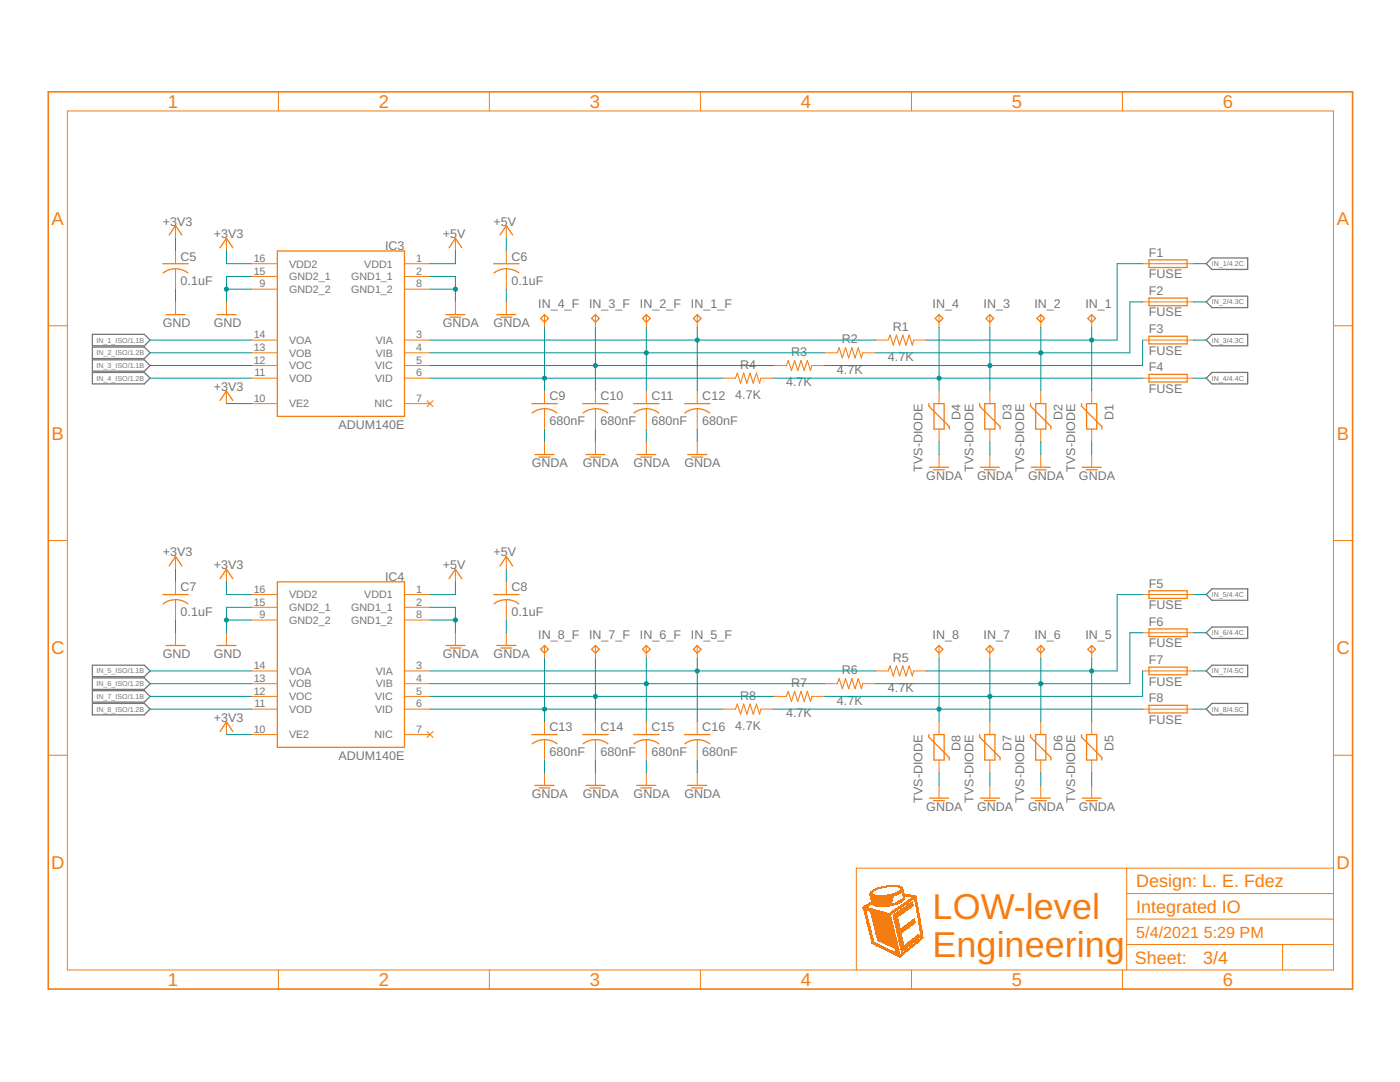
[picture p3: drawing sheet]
<svg xmlns="http://www.w3.org/2000/svg" width="279mm" height="216mm" viewBox="0 0 279 216" stroke-linecap="round" stroke-linejoin="round" font-family="sans-serif">
<defs><g id="words">
<g font-size="7.2" fill="#f57c10">
<text x="186.1" y="183.4">LOW-level</text>
<text x="186.1" y="191">Engineering</text>
</g>
<g font-size="3.7" fill="#f57c10">
<text x="33.5" y="21.5">1</text>
<text x="75.6" y="21.5">2</text>
<text x="117.7" y="21.5">3</text>
<text x="159.8" y="21.5">4</text>
<text x="201.9" y="21.5">5</text>
<text x="244.1" y="21.5">6</text>
<text x="10.3" y="44.9">A</text>
<text x="266.8" y="44.9">A</text>
<text x="10.3" y="87.7">B</text>
<text x="266.8" y="87.7">B</text>
<text x="10.2" y="130.6">C</text>
<text x="266.7" y="130.6">C</text>
<text x="10.2" y="173.4">D</text>
<text x="266.7" y="173.4">D</text>
<text x="33.5" y="196.7">1</text>
<text x="75.6" y="196.7">2</text>
<text x="117.7" y="196.7">3</text>
<text x="159.8" y="196.7">4</text>
<text x="201.9" y="196.7">5</text>
<text x="244.1" y="196.7">6</text>
</g>
<g font-size="3.6" fill="#f57c10">
<text x="226.8" y="177">Design: L. E. Fdez</text>
<text x="226.8" y="182.1">Integrated IO</text>
<text x="226.5" y="192.4">Sheet:</text>
<text x="240.1" y="192.3">3/4</text>
</g>
<g font-size="3.2" fill="#f57c10">
<text x="226.8" y="187.2">5/4/2021</text>
<text x="240.2" y="187.2">5:29 PM</text>
</g>
<g font-size="2.5" fill="#757575">
<text x="32.5" y="45">+3V3</text>
<text x="42.6" y="47.5">+3V3</text>
<text x="88.4" y="47.5">+5V</text>
<text x="98.5" y="45">+5V</text>
<text x="36" y="52">C5</text>
<text x="76.8" y="49.8">IC3</text>
<text x="102.1" y="52">C6</text>
<text x="229.3" y="51.2">F1</text>
<text x="36" y="56.8">0.1uF</text>
<text x="102.1" y="56.8">0.1uF</text>
<text x="229.3" y="55.5">FUSE</text>
<text x="229.3" y="58.8">F2</text>
<text x="32.5" y="65.3">GND</text>
<text x="42.6" y="65.3">GND</text>
<text x="88.4" y="65.3">GNDA</text>
<text x="98.5" y="65.3">GNDA</text>
<text x="107.4" y="61.5">IN_4_F</text>
<text x="117.6" y="61.5">IN_3_F</text>
<text x="127.7" y="61.5">IN_2_F</text>
<text x="137.9" y="61.5">IN_1_F</text>
<text x="178.2" y="66">R1</text>
<text x="186.1" y="61.5">IN_4</text>
<text x="196.3" y="61.5">IN_3</text>
<text x="206.4" y="61.5">IN_2</text>
<text x="216.6" y="61.5">IN_1</text>
<text x="229.3" y="63.2">FUSE</text>
<text x="157.9" y="71.1">R3</text>
<text x="168" y="68.5">R2</text>
<text x="229.3" y="70.8">FUSE</text>
<text x="229.3" y="66.5">F3</text>
<text x="147.7" y="73.6">R4</text>
<text x="156.9" y="77.1">4.7K</text>
<text x="167" y="74.6">4.7K</text>
<text x="177.2" y="72">4.7K</text>
<text x="229.3" y="74.1">F4</text>
<text x="42.6" y="78">+3</text>
<text x="45.5" y="78">V3</text>
<text x="109.7" y="79.9">C9</text>
<text x="119.8" y="79.9">C10</text>
<text x="130" y="79.9">C11</text>
<text x="140.2" y="79.9">C12</text>
<text x="146.7" y="79.7">4.7K</text>
<text x="191.7" y="83.7" transform="rotate(-90 191.7 83.7)">D4</text>
<text x="201.9" y="83.7" transform="rotate(-90 201.9 83.7)">D3</text>
<text x="212" y="83.7" transform="rotate(-90 212 83.7)">D2</text>
<text x="222.2" y="83.7" transform="rotate(-90 222.2 83.7)">D1</text>
<text x="229.3" y="78.4">FUSE</text>
<text x="67.5" y="85.6">ADUM140E</text>
<text x="109.7" y="84.7">680nF</text>
<text x="119.8" y="84.7">680nF</text>
<text x="130" y="84.7">680nF</text>
<text x="140.2" y="84.7">680nF</text>
<text x="106.1" y="93.2">GNDA</text>
<text x="116.3" y="93.2">GNDA</text>
<text x="126.5" y="93.2">GNDA</text>
<text x="136.6" y="93.2">GNDA</text>
<text x="184.1" y="94.2" transform="rotate(-90 184.1 94.2)">TVS-DIODE</text>
<text x="184.9" y="95.8">GNDA</text>
<text x="194.3" y="94.2" transform="rotate(-90 194.3 94.2)">TVS-DIODE</text>
<text x="195" y="95.8">GNDA</text>
<text x="204.4" y="94.2" transform="rotate(-90 204.4 94.2)">TVS-DIODE</text>
<text x="205.2" y="95.8">GNDA</text>
<text x="214.6" y="94.2" transform="rotate(-90 214.6 94.2)">TVS-DIODE</text>
<text x="215.3" y="95.8">GNDA</text>
<text x="32.5" y="111">+3</text>
<text x="35.3" y="111">V3</text>
<text x="42.6" y="113.6">+3</text>
<text x="45.5" y="113.6">V3</text>
<text x="88.4" y="113.6">+5</text>
<text x="91.2" y="113.6">V</text>
<text x="98.5" y="111">+5</text>
<text x="101.4" y="111">V</text>
<text x="36" y="118">C7</text>
<text x="76.8" y="115.8">IC4</text>
<text x="102.1" y="118">C8</text>
<text x="229.3" y="117.2">F5</text>
<text x="36" y="122.8">0.1uF</text>
<text x="102.1" y="122.8">0.1uF</text>
<text x="229.3" y="121.6">FUSE</text>
<text x="229.3" y="124.9">F6</text>
<text x="32.5" y="131.3">GND</text>
<text x="42.6" y="131.3">GND</text>
<text x="88.4" y="131.3">GNDA</text>
<text x="98.5" y="131.3">GNDA</text>
<text x="107.4" y="127.5">IN_8_F</text>
<text x="117.6" y="127.5">IN_7_F</text>
<text x="127.7" y="127.5">IN_6_F</text>
<text x="137.9" y="127.5">IN_5_F</text>
<text x="178.2" y="132">R5</text>
<text x="186.1" y="127.5">IN_8</text>
<text x="196.3" y="127.5">IN_7</text>
<text x="206.4" y="127.5">IN_6</text>
<text x="216.6" y="127.5">IN_5</text>
<text x="229.3" y="129.2">FUSE</text>
<text x="157.9" y="137.1">R7</text>
<text x="168" y="134.5">R6</text>
<text x="229.3" y="136.8">FUSE</text>
<text x="229.3" y="132.5">F7</text>
<text x="147.7" y="139.6">R8</text>
<text x="156.9" y="143.1">4.7K</text>
<text x="167" y="140.6">4.7K</text>
<text x="177.2" y="138.1">4.7K</text>
<text x="229.3" y="140.1">F8</text>
<text x="42.6" y="144">+3V3</text>
<text x="109.7" y="145.9">C13</text>
<text x="119.8" y="145.9">C14</text>
<text x="130" y="145.9">C15</text>
<text x="140.2" y="145.9">C16</text>
<text x="146.7" y="145.7">4.7K</text>
<text x="191.7" y="149.8" transform="rotate(-90 191.7 149.8)">D8</text>
<text x="201.9" y="149.8" transform="rotate(-90 201.9 149.8)">D7</text>
<text x="212" y="149.8" transform="rotate(-90 212 149.8)">D6</text>
<text x="222.2" y="149.8" transform="rotate(-90 222.2 149.8)">D5</text>
<text x="229.3" y="144.4">FUSE</text>
<text x="67.5" y="151.6">ADUM140E</text>
<text x="109.7" y="150.8">680nF</text>
<text x="119.8" y="150.8">680nF</text>
<text x="130" y="150.8">680nF</text>
<text x="140.2" y="150.8">680nF</text>
<text x="106.1" y="159.3">GNDA</text>
<text x="116.3" y="159.3">GNDA</text>
<text x="126.5" y="159.3">GNDA</text>
<text x="136.6" y="159.3">GNDA</text>
<text x="184.1" y="160.2" transform="rotate(-90 184.1 160.2)">TVS-DIODE</text>
<text x="184.9" y="161.8">GNDA</text>
<text x="194.3" y="160.2" transform="rotate(-90 194.3 160.2)">TVS-DIODE</text>
<text x="195" y="161.8">GNDA</text>
<text x="204.4" y="160.2" transform="rotate(-90 204.4 160.2)">TVS-DIODE</text>
<text x="205.2" y="161.8">GNDA</text>
<text x="214.6" y="160.2" transform="rotate(-90 214.6 160.2)">TVS-DIODE</text>
<text x="215.3" y="161.8">GNDA</text>
</g>
<g font-size="2.1" fill="#757575">
<text x="50.6" y="52.3">16</text>
<text x="57.7" y="53.4">VDD2</text>
<text x="72.7" y="53.4">VDD1</text>
<text x="83.1" y="52.3">1</text>
<text x="50.6" y="54.8">15</text>
<text x="51.8" y="57.3">9</text>
<text x="57.7" y="58.5">GND2_2</text>
<text x="57.7" y="55.9">GND2_1</text>
<text x="70.1" y="55.9">GND1_1</text>
<text x="70.1" y="58.5">GND1_2</text>
<text x="83.1" y="54.8">2</text>
<text x="83.1" y="57.3">8</text>
<text x="50.6" y="70">13</text>
<text x="50.6" y="67.5">14</text>
<text x="57.7" y="71.2">VOB</text>
<text x="57.7" y="68.6">VOA</text>
<text x="75" y="68.6">VIA</text>
<text x="75" y="71.2">VIB</text>
<text x="83.1" y="67.5">3</text>
<text x="83.1" y="70">4</text>
<text x="50.6" y="72.6">12</text>
<text x="50.8" y="75.1">11</text>
<text x="57.7" y="76.2">VOD</text>
<text x="57.7" y="73.7">VOC</text>
<text x="74.8" y="73.7">VIC</text>
<text x="74.8" y="76.2">VID</text>
<text x="83.1" y="72.6">5</text>
<text x="83.1" y="75.1">6</text>
<text x="50.6" y="80.2">10</text>
<text x="57.7" y="81.3">VE2</text>
<text x="74.7" y="81.3">NIC</text>
<text x="83.1" y="80.2">7</text>
<text x="50.6" y="118.3">16</text>
<text x="57.7" y="119.4">VDD2</text>
<text x="72.7" y="119.4">VDD1</text>
<text x="83.1" y="118.3">1</text>
<text x="50.6" y="120.8">15</text>
<text x="51.8" y="123.4">9</text>
<text x="57.7" y="124.5">GND2_2</text>
<text x="57.7" y="121.9">GND2_1</text>
<text x="70.1" y="121.9">GND1_1</text>
<text x="70.1" y="124.5">GND1_2</text>
<text x="83.1" y="120.8">2</text>
<text x="83.1" y="123.4">8</text>
<text x="50.6" y="136.1">13</text>
<text x="50.6" y="133.5">14</text>
<text x="57.7" y="137.2">VOB</text>
<text x="57.7" y="134.6">VOA</text>
<text x="75" y="134.6">VIA</text>
<text x="75" y="137.2">VIB</text>
<text x="83.1" y="133.5">3</text>
<text x="83.1" y="136.1">4</text>
<text x="50.6" y="138.6">12</text>
<text x="50.8" y="141.1">11</text>
<text x="57.7" y="142.3">VOD</text>
<text x="57.7" y="139.7">VOC</text>
<text x="74.8" y="139.7">VIC</text>
<text x="74.8" y="142.3">VID</text>
<text x="83.1" y="138.6">5</text>
<text x="83.1" y="141.1">6</text>
<text x="50.6" y="146.2">10</text>
<text x="57.7" y="147.3">VE2</text>
<text x="74.7" y="147.3">NIC</text>
<text x="83.1" y="146.2">7</text>
</g>
<g font-size="1.4" fill="#757575">
<text x="241.9" y="53.1">IN_1/4.2C</text>
<text x="241.9" y="60.7">IN_2/4.3C</text>
<text x="19.3" y="68.4">IN_1_ISO/1.1B</text>
<text x="19.3" y="70.9">IN_2_ISO/1.2B</text>
<text x="241.9" y="68.4">IN_3/4.3C</text>
<text x="19.3" y="73.4">IN_3_ISO/1.1B</text>
<text x="19.3" y="76">IN_4_ISO/1.2B</text>
<text x="241.9" y="76">IN_4/4.4C</text>
<text x="241.9" y="119.1">IN_5/4.4C</text>
<text x="241.9" y="126.8">IN_6/4.4C</text>
<text x="19.3" y="134.4">IN_5_ISO/1.1B</text>
<text x="19.3" y="136.9">IN_6_ISO/1.2B</text>
<text x="241.9" y="134.4">IN_7/4.5C</text>
<text x="19.3" y="139.5">IN_7_ISO/1.1B</text>
<text x="19.3" y="142">IN_8_ISO/1.2B</text>
<text x="241.9" y="142">IN_8/4.5C</text>
</g>
</g></defs>
<g fill="none" stroke="#757575" stroke-width=".25">
<path d="M240.7 52.6l1.2-1.1h7.1v2.3h-7.1zM18.4 66.7h10.4l1.2 1.2-1.2 1.1h-10.4zM18.4 69.3h10.4l1.2 1.1-1.2 1.1h-10.4zM18.4 71.8h10.4l1.2 1.1-1.2 1.2h-10.4zM18.4 74.3h10.4l1.2 1.2-1.2 1.1h-10.4zM240.7 75.5l1.2-1.2h7.1v2.3h-7.1zM240.7 60.2l1.2-1.1h7.1v2.3h-7.1zM241.9 66.7h7.1v2.3h-7.1l-1.2-1.1zM240.7 118.6l1.2-1.1h7.1v2.3h-7.1zM18.4 137.8h10.4l1.2 1.2-1.2 1.1h-10.4zM18.4 132.7h10.4l1.2 1.2-1.2 1.1h-10.4zM18.4 135.3h10.4l1.2 1.1-1.2 1.2h-10.4z"/>
<path d="M240.7 133.9l1.2-1.2h7.1v2.3h-7.1zM240.7 126.3l1.2-1.2h7.1v2.3h-7.1zM18.4 140.4h10.4l1.2 1.1-1.2 1.1h-10.4zM240.7 141.5l1.2-1.1h7.1v2.2h-7.1z"/>
</g>
<g fill="#f57c10">
<path d="M179.5 191h.2z" fill-rule="evenodd"/>
<path d="M179.4 190.9l.3 .1z" fill-rule="evenodd"/>
<path d="M179.4 190.9h.4z" fill-rule="evenodd"/>
<path d="M179.3 190.9h.5z" fill-rule="evenodd"/>
<path d="M179.3 190.8l.5 .1z" fill-rule="evenodd"/>
<path d="M179.2 190.8h.7z" fill-rule="evenodd"/>
<path d="M179.1 190.8h.9z" fill-rule="evenodd"/>
<path d="M179 190.7l1 .1z" fill-rule="evenodd"/>
<path d="M178.9 190.7h1.1z" fill-rule="evenodd"/>
<path d="M178.8 190.6l1.3 .1z" fill-rule="evenodd"/>
<path d="M178.8 190.6h1.3z" fill-rule="evenodd"/>
<path d="M178.7 190.6h1.5z" fill-rule="evenodd"/>
<path d="M178.6 190.5l1.6 .1z" fill-rule="evenodd"/>
<path d="M178.6 190.5h1.7z" fill-rule="evenodd"/>
<path d="M178.5 190.5h1.8z" fill-rule="evenodd"/>
<path d="M178.4 190.4l1.3 .1z" fill-rule="evenodd"/>
<path d="M179.7 190.4l.7 .1z" fill-rule="evenodd"/>
<path d="M178.3 190.4h1.3z" fill-rule="evenodd"/>
<path d="M179.8 190.4h.6z" fill-rule="evenodd"/>
<path d="M178.2 190.3l1.4 .1z" fill-rule="evenodd"/>
<path d="M179.9 190.3l.5 .1z" fill-rule="evenodd"/>
<path d="M178.2 190.3l1.4 .1z" fill-rule="evenodd"/>
<path d="M179.9 190.3l.6 .1z" fill-rule="evenodd"/>
<path d="M178.1 190.3h1.5z" fill-rule="evenodd"/>
<path d="M179.9 190.3h.7z" fill-rule="evenodd"/>
<path d="M178 190.2l1.6 .1z" fill-rule="evenodd"/>
<path d="M180 190.2l.6 .1z" fill-rule="evenodd"/>
<path d="M177.9 190.2h1.7z" fill-rule="evenodd"/>
<path d="M180 190.2h.6z" fill-rule="evenodd"/>
<path d="M177.9 190.1l1.7 .1z" fill-rule="evenodd"/>
<path d="M180.1 190.1l.6 .1z" fill-rule="evenodd"/>
<path d="M177.8 190.1l1.8 .1z" fill-rule="evenodd"/>
<path d="M180.1 190.1l.6 .1z" fill-rule="evenodd"/>
<path d="M177.7 190.1h1.9z" fill-rule="evenodd"/>
<path d="M180.1 190.1h.7z" fill-rule="evenodd"/>
<path d="M177.6 190l2 .1z" fill-rule="evenodd"/>
<path d="M180.2 190l.6 .1z" fill-rule="evenodd"/>
<path d="M177.5 190h1.2z" fill-rule="evenodd"/>
<path d="M178.8 190h.8z" fill-rule="evenodd"/>
<path d="M180.3 190h.5z" fill-rule="evenodd"/>
<path d="M177.5 189.9l1.1 .1z" fill-rule="evenodd"/>
<path d="M178.8 189.9l.7 .1z" fill-rule="evenodd"/>
<path d="M180.3 189.9l.6 .1z" fill-rule="evenodd"/>
<path d="M177.4 189.9l1.1 .1z" fill-rule="evenodd"/>
<path d="M178.8 189.9l.7 .1z" fill-rule="evenodd"/>
<path d="M179.9 189.9l.1 .1z" fill-rule="evenodd"/>
<path d="M180.4 189.9l.6 .1z" fill-rule="evenodd"/>
<path d="M177.3 189.9h1.2z" fill-rule="evenodd"/>
<path d="M178.8 189.9h.7z" fill-rule="evenodd"/>
<path d="M179.9 189.9h.2z" fill-rule="evenodd"/>
<path d="M180.4 189.9h.6z" fill-rule="evenodd"/>
<path d="M177.2 189.8l1.2 .1z" fill-rule="evenodd"/>
<path d="M178.8 189.8l.7 .1z" fill-rule="evenodd"/>
<path d="M179.9 189.8l.2 .1z" fill-rule="evenodd"/>
<path d="M180.4 189.8l.6 .1z" fill-rule="evenodd"/>
<path d="M177.1 189.8h1.2z" fill-rule="evenodd"/>
<path d="M178.8 189.8h.7z" fill-rule="evenodd"/>
<path d="M179.9 189.8h.3z" fill-rule="evenodd"/>
<path d="M180.5 189.8h.6z" fill-rule="evenodd"/>
<path d="M177.1 189.8h1.1z" fill-rule="evenodd"/>
<path d="M178.7 189.8h.8z" fill-rule="evenodd"/>
<path d="M179.9 189.8h.3z" fill-rule="evenodd"/>
<path d="M180.5 189.8h.7z" fill-rule="evenodd"/>
<path d="M177 189.7l1.1 .1z" fill-rule="evenodd"/>
<path d="M178.7 189.7l.8 .1z" fill-rule="evenodd"/>
<path d="M179.9 189.7l.4 .1z" fill-rule="evenodd"/>
<path d="M180.6 189.7l.6 .1z" fill-rule="evenodd"/>
<path d="M176.9 189.7h1.2z" fill-rule="evenodd"/>
<path d="M178.7 189.7h.8z" fill-rule="evenodd"/>
<path d="M179.8 189.7h.5z" fill-rule="evenodd"/>
<path d="M180.6 189.7h.6z" fill-rule="evenodd"/>
<path d="M176.8 189.7h1.2z" fill-rule="evenodd"/>
<path d="M178.7 189.7h.8z" fill-rule="evenodd"/>
<path d="M179.8 189.7h.6z" fill-rule="evenodd"/>
<path d="M180.7 189.7h.6z" fill-rule="evenodd"/>
<path d="M176.8 189.6l1.1 .1z" fill-rule="evenodd"/>
<path d="M178.7 189.6l.8 .1z" fill-rule="evenodd"/>
<path d="M179.9 189.6l.5 .1z" fill-rule="evenodd"/>
<path d="M180.7 189.6l.7 .1z" fill-rule="evenodd"/>
<path d="M176.7 189.6h1.1z" fill-rule="evenodd"/>
<path d="M178.7 189.6h.8z" fill-rule="evenodd"/>
<path d="M179.9 189.6h.5z" fill-rule="evenodd"/>
<path d="M180.8 189.6h.6z" fill-rule="evenodd"/>
<path d="M176.6 189.5l1.1 .1z" fill-rule="evenodd"/>
<path d="M178.7 189.5l.8 .1z" fill-rule="evenodd"/>
<path d="M179.8 189.5l.7 .1z" fill-rule="evenodd"/>
<path d="M180.8 189.5l.6 .1z" fill-rule="evenodd"/>
<path d="M176.5 189.5h1.1z" fill-rule="evenodd"/>
<path d="M178.6 189.5h.9z" fill-rule="evenodd"/>
<path d="M179.8 189.5h.8z" fill-rule="evenodd"/>
<path d="M180.9 189.5h.6z" fill-rule="evenodd"/>
<path d="M176.4 189.5h1.1z" fill-rule="evenodd"/>
<path d="M178.6 189.5h.8z" fill-rule="evenodd"/>
<path d="M179.8 189.5h.8z" fill-rule="evenodd"/>
<path d="M180.9 189.5h.6z" fill-rule="evenodd"/>
<path d="M176.4 189.4l1.1 .1z" fill-rule="evenodd"/>
<path d="M178.6 189.4l.8 .1z" fill-rule="evenodd"/>
<path d="M179.8 189.4l.8 .1z" fill-rule="evenodd"/>
<path d="M181 189.4l.6 .1z" fill-rule="evenodd"/>
<path d="M176.3 189.4h1.1z" fill-rule="evenodd"/>
<path d="M178.6 189.4h.8z" fill-rule="evenodd"/>
<path d="M179.8 189.4h.9z" fill-rule="evenodd"/>
<path d="M181 189.4h.6z" fill-rule="evenodd"/>
<path d="M176.2 189.4h1.1z" fill-rule="evenodd"/>
<path d="M178.6 189.4h.8z" fill-rule="evenodd"/>
<path d="M179.8 189.4h.9z" fill-rule="evenodd"/>
<path d="M181.1 189.4h.6z" fill-rule="evenodd"/>
<path d="M176.1 189.3l1.1 .1z" fill-rule="evenodd"/>
<path d="M178.6 189.3l.8 .1z" fill-rule="evenodd"/>
<path d="M179.8 189.3l1 .1z" fill-rule="evenodd"/>
<path d="M181.1 189.3l.6 .1z" fill-rule="evenodd"/>
<path d="M176.1 189.3h1z" fill-rule="evenodd"/>
<path d="M178.6 189.3h.8z" fill-rule="evenodd"/>
<path d="M179.8 189.3h1z" fill-rule="evenodd"/>
<path d="M181.2 189.3h.6z" fill-rule="evenodd"/>
<path d="M176 189.2l1.1 .1z" fill-rule="evenodd"/>
<path d="M178.6 189.2l.8 .1z" fill-rule="evenodd"/>
<path d="M179.8 189.2l1.1 .1z" fill-rule="evenodd"/>
<path d="M181.2 189.2l.6 .1z" fill-rule="evenodd"/>
<path d="M175.9 189.2h1.1z" fill-rule="evenodd"/>
<path d="M178.6 189.2h.8z" fill-rule="evenodd"/>
<path d="M179.7 189.2h1.3z" fill-rule="evenodd"/>
<path d="M181.3 189.2h.5z" fill-rule="evenodd"/>
<path d="M175.9 189.2h1z" fill-rule="evenodd"/>
<path d="M178.5 189.2h.8z" fill-rule="evenodd"/>
<path d="M179.7 189.2h1.3z" fill-rule="evenodd"/>
<path d="M181.3 189.2h.6z" fill-rule="evenodd"/>
<path d="M175.8 189.1l1 .1z" fill-rule="evenodd"/>
<path d="M178.4 189.1l.9 .1z" fill-rule="evenodd"/>
<path d="M179.7 189.1l1.3 .1z" fill-rule="evenodd"/>
<path d="M181.4 189.1l.6 .1z" fill-rule="evenodd"/>
<path d="M175.7 189.1h1z" fill-rule="evenodd"/>
<path d="M178.4 189.1h.9z" fill-rule="evenodd"/>
<path d="M179.7 189.1h1.3z" fill-rule="evenodd"/>
<path d="M181.4 189.1h.6z" fill-rule="evenodd"/>
<path d="M175.6 189l1.1 .1z" fill-rule="evenodd"/>
<path d="M178.3 189l1 .1z" fill-rule="evenodd"/>
<path d="M179.7 189l1.4 .1z" fill-rule="evenodd"/>
<path d="M181.4 189l.6 .1z" fill-rule="evenodd"/>
<path d="M175.5 189l1.1 .1z" fill-rule="evenodd"/>
<path d="M178.2 189l1.1 .1z" fill-rule="evenodd"/>
<path d="M179.7 189l1.5 .1z" fill-rule="evenodd"/>
<path d="M181.5 189l.6 .1z" fill-rule="evenodd"/>
<path d="M175.5 189h1z" fill-rule="evenodd"/>
<path d="M178.1 189h1.2z" fill-rule="evenodd"/>
<path d="M179.7 189h1.5z" fill-rule="evenodd"/>
<path d="M181.5 189h.6z" fill-rule="evenodd"/>
<path d="M175.4 188.9l1 .1z" fill-rule="evenodd"/>
<path d="M178 188.9l1.3 .1z" fill-rule="evenodd"/>
<path d="M179.7 188.9l1.6 .1z" fill-rule="evenodd"/>
<path d="M181.6 188.9l.6 .1z" fill-rule="evenodd"/>
<path d="M175.3 188.9h1z" fill-rule="evenodd"/>
<path d="M177.9 188.9h1.4z" fill-rule="evenodd"/>
<path d="M179.6 188.9h1.7z" fill-rule="evenodd"/>
<path d="M181.6 188.9h.6z" fill-rule="evenodd"/>
<path d="M175.2 188.8l1.1 .1z" fill-rule="evenodd"/>
<path d="M177.8 188.8l1.5 .1z" fill-rule="evenodd"/>
<path d="M179.7 188.8l1.7 .1z" fill-rule="evenodd"/>
<path d="M181.7 188.8l.6 .1z" fill-rule="evenodd"/>
<path d="M175.2 188.8l1 .1z" fill-rule="evenodd"/>
<path d="M177.7 188.8l1.6 .1z" fill-rule="evenodd"/>
<path d="M179.7 188.8l1.7 .1z" fill-rule="evenodd"/>
<path d="M181.7 188.8l.6 .1z" fill-rule="evenodd"/>
<path d="M175.1 188.8h1z" fill-rule="evenodd"/>
<path d="M177.7 188.8h1.6z" fill-rule="evenodd"/>
<path d="M179.7 188.8h1.7z" fill-rule="evenodd"/>
<path d="M181.8 188.8h.6z" fill-rule="evenodd"/>
<path d="M175 188.7l1 .1z" fill-rule="evenodd"/>
<path d="M177.6 188.7l1.7 .1z" fill-rule="evenodd"/>
<path d="M179.6 188.7l1.9 .1z" fill-rule="evenodd"/>
<path d="M181.8 188.7l.6 .1z" fill-rule="evenodd"/>
<path d="M174.9 188.7h1z" fill-rule="evenodd"/>
<path d="M177.5 188.7h1.7z" fill-rule="evenodd"/>
<path d="M179.6 188.7h1.9z" fill-rule="evenodd"/>
<path d="M181.9 188.7h.6z" fill-rule="evenodd"/>
<path d="M174.9 188.7h.9z" fill-rule="evenodd"/>
<path d="M177.4 188.7h1.8z" fill-rule="evenodd"/>
<path d="M179.6 188.7h2z" fill-rule="evenodd"/>
<path d="M181.9 188.7h.6z" fill-rule="evenodd"/>
<path d="M174.8 188.6l.9 .1z" fill-rule="evenodd"/>
<path d="M177.3 188.6l1.9 .1z" fill-rule="evenodd"/>
<path d="M179.6 188.6l.8 .1z" fill-rule="evenodd"/>
<path d="M180.4 188.6l1.2 .1z" fill-rule="evenodd"/>
<path d="M181.9 188.6l.7 .1z" fill-rule="evenodd"/>
<path d="M174.7 188.6h1z" fill-rule="evenodd"/>
<path d="M177.2 188.6h2z" fill-rule="evenodd"/>
<path d="M179.6 188.6h.8z" fill-rule="evenodd"/>
<path d="M180.5 188.6h1.2z" fill-rule="evenodd"/>
<path d="M182 188.6h.6z" fill-rule="evenodd"/>
<path d="M174.6 188.6h1z" fill-rule="evenodd"/>
</g>
<g fill="#f57c10">
<path d="M179.5 191h.2zM179.5 191h.2z"/>
<path d="M179.4 190.9l.3 .1zM179.4 190.9l.3 .1z"/>
<path d="M179.4 190.9h.4zM179.4 190.9h.4z"/>
<path d="M179.3 190.9h.5zM179.3 190.9h.5z"/>
<path d="M179.3 190.8l.5 .1zM179.3 190.8l.5 .1z"/>
<path d="M179.2 190.8h.7zM179.2 190.8h.7z"/>
<path d="M179.1 190.8h.9zM179.1 190.8h.9z"/>
<path d="M179 190.7l1 .1zM179 190.7l1 .1z"/>
<path d="M178.9 190.7h1.1zM178.9 190.7h1.1z"/>
<path d="M178.8 190.6l1.3 .1zM178.8 190.6l1.3 .1z"/>
<path d="M178.8 190.6h1.3zM178.8 190.6h1.3z"/>
<path d="M178.7 190.6h1.5zM178.7 190.6h1.5z"/>
<path d="M178.6 190.5l1.6 .1zM178.6 190.5l1.6 .1z"/>
<path d="M178.6 190.5h1.7zM178.6 190.5h1.7z"/>
<path d="M178.5 190.5h1.8zM178.5 190.5h1.8z"/>
<path d="M178.4 190.4l1.3 .1zM178.4 190.4l1.3 .1z"/>
<path d="M179.7 190.4l.7 .1zM179.7 190.4l.7 .1z"/>
<path d="M178.3 190.4h1.3zM178.3 190.4h1.3z"/>
<path d="M179.8 190.4h.6zM179.8 190.4h.6z"/>
<path d="M178.2 190.3l1.4 .1zM178.2 190.3l1.4 .1z"/>
<path d="M179.9 190.3l.5 .1zM179.9 190.3l.5 .1z"/>
<path d="M178.2 190.3l1.4 .1zM178.2 190.3l1.4 .1z"/>
<path d="M179.9 190.3l.6 .1zM179.9 190.3l.6 .1z"/>
<path d="M178.1 190.3h1.5zM178.1 190.3h1.5z"/>
<path d="M179.9 190.3h.7zM179.9 190.3h.7z"/>
<path d="M178 190.2l1.6 .1zM178 190.2l1.6 .1z"/>
<path d="M180 190.2l.6 .1zM180 190.2l.6 .1z"/>
<path d="M177.9 190.2h1.7zM177.9 190.2h1.7z"/>
<path d="M180 190.2h.6zM180 190.2h.6z"/>
<path d="M177.9 190.1l1.7 .1zM177.9 190.1l1.7 .1z"/>
<path d="M180.1 190.1l.6 .1zM180.1 190.1l.6 .1z"/>
<path d="M177.8 190.1l1.8 .1zM177.8 190.1l1.8 .1z"/>
<path d="M180.1 190.1l.6 .1zM180.1 190.1l.6 .1z"/>
<path d="M177.7 190.1h1.9zM177.7 190.1h1.9z"/>
<path d="M180.1 190.1h.7zM180.1 190.1h.7z"/>
<path d="M177.6 190l2 .1zM177.6 190l2 .1z"/>
<path d="M180.2 190l.6 .1zM180.2 190l.6 .1z"/>
<path d="M177.5 190h1.2zM177.5 190h1.2z"/>
<path d="M178.8 190h.8zM178.8 190h.8z"/>
<path d="M180.3 190h.5zM180.3 190h.5z"/>
<path d="M177.5 189.9l1.1 .1zM177.5 189.9l1.1 .1z"/>
<path d="M178.8 189.9l.7 .1zM178.8 189.9l.7 .1z"/>
<path d="M180.3 189.9l.6 .1zM180.3 189.9l.6 .1z"/>
<path d="M177.4 189.9l1.1 .1zM177.4 189.9l1.1 .1z"/>
<path d="M178.8 189.9l.7 .1zM178.8 189.9l.7 .1z"/>
<path d="M179.9 189.9l.1 .1zM179.9 189.9l.1 .1z"/>
<path d="M180.4 189.9l.6 .1zM180.4 189.9l.6 .1z"/>
<path d="M177.3 189.9h1.2zM177.3 189.9h1.2z"/>
<path d="M178.8 189.9h.7zM178.8 189.9h.7z"/>
<path d="M179.9 189.9h.2zM179.9 189.9h.2z"/>
<path d="M180.4 189.9h.6zM180.4 189.9h.6z"/>
<path d="M177.2 189.8l1.2 .1zM177.2 189.8l1.2 .1z"/>
<path d="M178.8 189.8l.7 .1zM178.8 189.8l.7 .1z"/>
<path d="M179.9 189.8l.2 .1zM179.9 189.8l.2 .1z"/>
<path d="M180.4 189.8l.6 .1zM180.4 189.8l.6 .1z"/>
<path d="M177.1 189.8h1.2zM177.1 189.8h1.2z"/>
<path d="M178.8 189.8h.7zM178.8 189.8h.7z"/>
<path d="M179.9 189.8h.3zM179.9 189.8h.3z"/>
<path d="M180.5 189.8h.6zM180.5 189.8h.6z"/>
<path d="M177.1 189.8h1.1zM177.1 189.8h1.1z"/>
<path d="M178.7 189.8h.8zM178.7 189.8h.8z"/>
<path d="M179.9 189.8h.3zM179.9 189.8h.3z"/>
<path d="M180.5 189.8h.7zM180.5 189.8h.7z"/>
<path d="M177 189.7l1.1 .1zM177 189.7l1.1 .1z"/>
<path d="M178.7 189.7l.8 .1zM178.7 189.7l.8 .1z"/>
<path d="M179.9 189.7l.4 .1zM179.9 189.7l.4 .1z"/>
<path d="M180.6 189.7l.6 .1zM180.6 189.7l.6 .1z"/>
<path d="M176.9 189.7h1.2zM176.9 189.7h1.2z"/>
<path d="M178.7 189.7h.8zM178.7 189.7h.8z"/>
<path d="M179.8 189.7h.5zM179.8 189.7h.5z"/>
<path d="M180.6 189.7h.6zM180.6 189.7h.6z"/>
<path d="M176.8 189.7h1.2zM176.8 189.7h1.2z"/>
<path d="M178.7 189.7h.8zM178.7 189.7h.8z"/>
<path d="M179.8 189.7h.6zM179.8 189.7h.6z"/>
<path d="M180.7 189.7h.6zM180.7 189.7h.6z"/>
<path d="M176.8 189.6l1.1 .1zM176.8 189.6l1.1 .1z"/>
<path d="M178.7 189.6l.8 .1zM178.7 189.6l.8 .1z"/>
<path d="M179.9 189.6l.5 .1zM179.9 189.6l.5 .1z"/>
<path d="M180.7 189.6l.7 .1zM180.7 189.6l.7 .1z"/>
<path d="M176.7 189.6h1.1zM176.7 189.6h1.1z"/>
<path d="M178.7 189.6h.8zM178.7 189.6h.8z"/>
<path d="M179.9 189.6h.5zM179.9 189.6h.5z"/>
<path d="M180.8 189.6h.6zM180.8 189.6h.6z"/>
<path d="M176.6 189.5l1.1 .1zM176.6 189.5l1.1 .1z"/>
<path d="M178.7 189.5l.8 .1zM178.7 189.5l.8 .1z"/>
<path d="M179.8 189.5l.7 .1zM179.8 189.5l.7 .1z"/>
<path d="M180.8 189.5l.6 .1zM180.8 189.5l.6 .1z"/>
<path d="M176.5 189.5h1.1zM176.5 189.5h1.1z"/>
<path d="M178.6 189.5h.9zM178.6 189.5h.9z"/>
<path d="M179.8 189.5h.8zM179.8 189.5h.8z"/>
<path d="M180.9 189.5h.6zM180.9 189.5h.6z"/>
<path d="M176.4 189.5h1.1zM176.4 189.5h1.1z"/>
<path d="M178.6 189.5h.8zM178.6 189.5h.8z"/>
<path d="M179.8 189.5h.8zM179.8 189.5h.8z"/>
<path d="M180.9 189.5h.6zM180.9 189.5h.6z"/>
<path d="M176.4 189.4l1.1 .1zM176.4 189.4l1.1 .1z"/>
<path d="M178.6 189.4l.8 .1zM178.6 189.4l.8 .1z"/>
<path d="M179.8 189.4l.8 .1zM179.8 189.4l.8 .1z"/>
<path d="M181 189.4l.6 .1zM181 189.4l.6 .1z"/>
<path d="M176.3 189.4h1.1zM176.3 189.4h1.1z"/>
<path d="M178.6 189.4h.8zM178.6 189.4h.8z"/>
<path d="M179.8 189.4h.9zM179.8 189.4h.9z"/>
<path d="M181 189.4h.6zM181 189.4h.6z"/>
<path d="M176.2 189.4h1.1zM176.2 189.4h1.1z"/>
<path d="M178.6 189.4h.8zM178.6 189.4h.8z"/>
<path d="M179.8 189.4h.9zM179.8 189.4h.9z"/>
<path d="M181.1 189.4h.6zM181.1 189.4h.6z"/>
<path d="M176.1 189.3l1.2 .1zM176.1 189.3l1.1 .1z"/>
<path d="M178.6 189.3l.8 .1zM178.6 189.3l.8 .1z"/>
<path d="M179.8 189.3l1 .1zM179.8 189.3l1 .1z"/>
<path d="M181.1 189.3l.6 .1zM181.1 189.3l.6 .1z"/>
<path d="M176.1 189.3h1zM176.1 189.3h1z"/>
<path d="M178.6 189.3h.8zM178.6 189.3h.8z"/>
<path d="M179.8 189.3h1zM179.8 189.3h1z"/>
<path d="M181.2 189.3h.6zM181.2 189.3h.6z"/>
<path d="M176 189.2l1.1 .1zM176 189.2l1.1 .1z"/>
<path d="M178.6 189.2l.8 .1zM178.6 189.2l.8 .1z"/>
<path d="M179.8 189.2l1.1 .1zM179.8 189.2l1.1 .1z"/>
<path d="M181.2 189.2l.6 .1zM181.2 189.2l.6 .1z"/>
<path d="M175.9 189.2h1.1zM175.9 189.2h1.1z"/>
<path d="M178.6 189.2h.8zM178.6 189.2h.8z"/>
<path d="M179.7 189.2h1.3zM179.7 189.2h1.3z"/>
<path d="M181.2 189.2h.6zM181.3 189.2h.5z"/>
<path d="M175.9 189.2h1zM175.9 189.2h1z"/>
<path d="M178.5 189.2h.8zM178.5 189.2h.8z"/>
<path d="M179.7 189.2h1.3zM179.7 189.2h1.3z"/>
<path d="M181.3 189.2h.6zM181.3 189.2h.6z"/>
<path d="M175.8 189.1l1 .1zM175.8 189.1l1 .1z"/>
<path d="M178.4 189.1l.9 .1zM178.4 189.1l.9 .1z"/>
<path d="M179.7 189.1l1.3 .1zM179.7 189.1l1.3 .1z"/>
<path d="M181.4 189.1l.6 .1zM181.4 189.1l.6 .1z"/>
<path d="M175.7 189.1h1zM175.7 189.1h1z"/>
<path d="M178.3 189.1h1zM178.4 189.1h.9z"/>
<path d="M179.7 189.1h1.3zM179.7 189.1h1.3z"/>
<path d="M181.4 189.1h.6zM181.4 189.1h.6z"/>
<path d="M175.6 189l1.1 .1zM175.6 189l1.1 .1z"/>
<path d="M178.3 189l1 .1zM178.3 189l1 .1z"/>
<path d="M179.7 189l1.4 .1zM179.7 189l1.4 .1z"/>
<path d="M181.4 189l.6 .1zM181.4 189l.6 .1z"/>
<path d="M175.5 189l1.1 .1zM175.5 189l1.1 .1z"/>
<path d="M178.2 189l1.1 .1zM178.2 189l1.1 .1z"/>
<path d="M179.7 189l1.5 .1zM179.7 189l1.5 .1z"/>
<path d="M181.5 189l.6 .1zM181.5 189l.6 .1z"/>
<path d="M175.5 189h1zM175.5 189h1z"/>
<path d="M178.1 189h1.2zM178.1 189h1.2z"/>
<path d="M179.7 189h1.5zM179.7 189h1.5z"/>
<path d="M181.5 189h.6zM181.5 189h.6z"/>
<path d="M175.4 188.9l1 .1zM175.4 188.9l1 .1z"/>
<path d="M178 188.9l1.3 .1zM178 188.9l1.3 .1z"/>
<path d="M179.7 188.9l1.6 .1zM179.7 188.9l1.6 .1z"/>
<path d="M181.6 188.9l.6 .1zM181.6 188.9l.6 .1z"/>
<path d="M175.3 188.9h1zM175.3 188.9h1z"/>
<path d="M177.9 188.9h1.4zM177.9 188.9h1.4z"/>
<path d="M179.6 188.9h1.7zM179.6 188.9h1.7z"/>
<path d="M181.6 188.9h.6zM181.6 188.9h.6z"/>
<path d="M175.2 188.8l1.1 .1zM175.2 188.8l1.1 .1z"/>
<path d="M177.8 188.8l1.5 .1zM177.8 188.8l1.5 .1z"/>
<path d="M179.7 188.8l1.7 .1zM179.7 188.8l1.7 .1z"/>
<path d="M181.7 188.8l.6 .1zM181.7 188.8l.6 .1z"/>
<path d="M175.2 188.8l1 .1zM175.2 188.8l1 .1z"/>
<path d="M177.7 188.8l1.6 .1zM177.7 188.8l1.6 .1z"/>
<path d="M179.7 188.8l1.7 .1zM179.7 188.8l1.7 .1z"/>
<path d="M181.7 188.8l.6 .1zM181.7 188.8l.6 .1z"/>
<path d="M175.1 188.8h1zM175.1 188.8h1z"/>
<path d="M177.7 188.8h1.6zM177.7 188.8h1.6z"/>
<path d="M179.7 188.8h1.7zM179.7 188.8h1.7z"/>
<path d="M181.8 188.8h.6zM181.8 188.8h.6z"/>
<path d="M175 188.7l1 .1zM175 188.7l1 .1z"/>
<path d="M177.6 188.7l1.7 .1zM177.6 188.7l1.7 .1z"/>
<path d="M179.6 188.7l1.9 .1zM179.6 188.7l1.9 .1z"/>
<path d="M181.8 188.7l.6 .1zM181.8 188.7l.6 .1z"/>
<path d="M174.9 188.7h1zM174.9 188.7h1z"/>
<path d="M177.5 188.7h1.7zM177.5 188.7h1.7z"/>
<path d="M179.6 188.7h1.9zM179.6 188.7h1.9z"/>
<path d="M181.9 188.7h.6zM181.9 188.7h.6z"/>
<path d="M174.9 188.7h.9zM174.9 188.7h.9z"/>
<path d="M177.4 188.7h1.8zM177.4 188.7h1.8z"/>
<path d="M179.6 188.7h2zM179.6 188.7h2z"/>
<path d="M181.9 188.7h.6zM181.9 188.7h.6z"/>
<path d="M174.8 188.6l.9 .1zM174.8 188.6l.9 .1z"/>
<path d="M177.3 188.6l1.9 .1zM177.3 188.6l1.9 .1z"/>
<path d="M179.6 188.6l.8 .1zM179.6 188.6l.8 .1z"/>
<path d="M180.4 188.6l1.2 .1zM180.4 188.6l1.2 .1z"/>
<path d="M181.9 188.6l.7 .1zM181.9 188.6l.7 .1z"/>
<path d="M174.7 188.6h1zM174.7 188.6h1z"/>
<path d="M177.2 188.6h2zM177.2 188.6h2z"/>
<path d="M179.6 188.6h.8zM179.6 188.6h.8z"/>
<path d="M180.5 188.6h1.2zM180.5 188.6h1.2z"/>
<path d="M182 188.6h.6zM182 188.6h.6z"/>
<path d="M174.6 188.6h1zM174.6 188.6h1z"/>
</g>
<path d="M177.2 188.6h2" fill="none" stroke="#f57c10" stroke-width=".2"/>
<g fill="#f57c10">
<path d="M177.2 188.6h2zM177.2 188.6h2z"/>
<path d="M179.6 188.6h.8zM179.6 188.6h.8z"/>
<path d="M180.6 188.6h1.1zM180.6 188.6h1.1z"/>
<path d="M182.1 188.6h.5zM182.1 188.6h.5z"/>
<path d="M174.6 188.5l.9 .1zM174.6 188.5l.9 .1z"/>
</g>
<g fill="#f57c10">
<path d="M179.6 188.6h.8z" fill-rule="evenodd"/>
<path d="M180.6 188.6h1.1z" fill-rule="evenodd"/>
<path d="M182.1 188.6h.5z" fill-rule="evenodd"/>
<path d="M174.6 188.5l.9 .1z" fill-rule="evenodd"/>
</g>
<path d="M177.1 188.5h2.1" fill="none" stroke="#f57c10" stroke-width=".2"/>
<g fill="#f57c10">
<path d="M177.1 188.5l2.1 .1zM177.1 188.5l2.1 .1z"/>
<path d="M179.6 188.5l.8 .1zM179.6 188.5l.8 .1z"/>
<path d="M180.6 188.5l1.2 .1zM180.6 188.5l1.2 .1z"/>
<path d="M182.1 188.5l.6 .1zM182.1 188.5l.6 .1z"/>
<path d="M174.5 188.5h1zM174.5 188.5h1z"/>
</g>
<g fill="#f57c10">
<path d="M179.6 188.5l.8 .1z" fill-rule="evenodd"/>
<path d="M180.6 188.5l1.2 .1z" fill-rule="evenodd"/>
<path d="M182.1 188.5l.6 .1z" fill-rule="evenodd"/>
<path d="M174.5 188.5h1z" fill-rule="evenodd"/>
</g>
<path d="M177 188.5h2.2" fill="none" stroke="#f57c10" stroke-width=".2"/>
<g fill="#f57c10">
<path d="M177 188.5h2.2zM177 188.5h2.2z"/>
<path d="M179.6 188.5h.8zM179.6 188.5h.8z"/>
<path d="M180.7 188.5h1.1zM180.7 188.5h1.1z"/>
<path d="M182.1 188.5h.6zM182.1 188.5h.6z"/>
<path d="M174.4 188.4l.9 .1zM174.4 188.4l.9 .1z"/>
</g>
<g fill="#f57c10">
<path d="M179.6 188.5h.8z" fill-rule="evenodd"/>
<path d="M180.7 188.5h1.1z" fill-rule="evenodd"/>
<path d="M182.1 188.5h.6z" fill-rule="evenodd"/>
<path d="M174.4 188.4l.9 .1z" fill-rule="evenodd"/>
</g>
<path d="M176.9 188.5h2.3" fill="none" stroke="#f57c10" stroke-width=".2"/>
<g fill="#f57c10">
<path d="M176.9 188.4l2.3 .1zM176.9 188.4l2.3 .1z"/>
<path d="M179.6 188.4l.8 .1zM179.6 188.4l.8 .1z"/>
<path d="M180.7 188.4l1.2 .1zM180.7 188.4l1.2 .1z"/>
<path d="M182.2 188.4l.6 .1zM182.2 188.4l.6 .1z"/>
<path d="M174.3 188.4h1zM174.3 188.4h1z"/>
</g>
<g fill="#f57c10">
<path d="M179.6 188.4l.8 .1z" fill-rule="evenodd"/>
<path d="M180.7 188.4l1.2 .1z" fill-rule="evenodd"/>
<path d="M182.2 188.4l.6 .1z" fill-rule="evenodd"/>
<path d="M174.3 188.4h1z" fill-rule="evenodd"/>
</g>
<path d="M176.8 188.4h2.4" fill="none" stroke="#f57c10" stroke-width=".2"/>
<g fill="#f57c10">
<path d="M176.8 188.4h2.4zM176.8 188.4h2.4z"/>
<path d="M179.5 188.4h.9zM179.5 188.4h.9z"/>
<path d="M180.7 188.4h1.2zM180.7 188.4h1.2z"/>
<path d="M182.2 188.4h.6zM182.2 188.4h.6z"/>
<path d="M174.2 188.4h1zM174.2 188.4h1z"/>
</g>
<g fill="#f57c10">
<path d="M179.5 188.4h.9z" fill-rule="evenodd"/>
<path d="M180.7 188.4h1.2z" fill-rule="evenodd"/>
<path d="M182.2 188.4h.6z" fill-rule="evenodd"/>
<path d="M174.2 188.4h1z" fill-rule="evenodd"/>
</g>
<path d="M176.7 188.4h2.5" fill="none" stroke="#f57c10" stroke-width=".2"/>
<g fill="#f57c10">
<path d="M176.7 188.4h2.5zM176.7 188.4h2.5z"/>
<path d="M179.5 188.4h.8zM179.5 188.4h.8z"/>
<path d="M180.8 188.4h1.2zM180.8 188.4h1.2z"/>
<path d="M182.3 188.4h.6zM182.3 188.4h.6z"/>
<path d="M174.2 188.3l.9 .1zM174.2 188.3l.9 .1z"/>
</g>
<g fill="#f57c10">
<path d="M179.5 188.4h.8z" fill-rule="evenodd"/>
<path d="M180.8 188.4h1.2z" fill-rule="evenodd"/>
<path d="M182.3 188.4h.6z" fill-rule="evenodd"/>
<path d="M174.2 188.3l.9 .1z" fill-rule="evenodd"/>
</g>
<path d="M176.6 188.3h2.5" fill="none" stroke="#f57c10" stroke-width=".2"/>
<g fill="#f57c10">
<path d="M176.6 188.3l2.5 .1zM176.6 188.3l2.5 .1z"/>
<path d="M179.5 188.3l.8 .1zM179.5 188.3l.8 .1z"/>
<path d="M180.9 188.3l1.1 .1zM180.9 188.3l1.1 .1z"/>
<path d="M182.3 188.3l.6 .1zM182.3 188.3l.6 .1z"/>
<path d="M174.1 188.3h.9zM174.1 188.3h.9z"/>
</g>
<g fill="#f57c10">
<path d="M179.5 188.3l.8 .1z" fill-rule="evenodd"/>
<path d="M180.9 188.3l1.1 .1z" fill-rule="evenodd"/>
<path d="M182.3 188.3l.6 .1z" fill-rule="evenodd"/>
<path d="M174.1 188.3h.9z" fill-rule="evenodd"/>
</g>
<path d="M176.6 188.3h2.6" fill="none" stroke="#f57c10" stroke-width=".2"/>
<g fill="#f57c10">
<path d="M176.6 188.3h2.6zM176.6 188.3h2.6z"/>
<path d="M179.5 188.3h.8zM179.5 188.3h.8z"/>
<path d="M180.9 188.3h1.2zM180.9 188.3h1.2z"/>
<path d="M182.4 188.3h.6zM182.4 188.3h.6z"/>
<path d="M174 188.3h.9zM174 188.3h.9z"/>
</g>
<g fill="#f57c10">
<path d="M179.5 188.3h.8z" fill-rule="evenodd"/>
<path d="M180.9 188.3h1.2z" fill-rule="evenodd"/>
<path d="M182.4 188.3h.6z" fill-rule="evenodd"/>
<path d="M174 188.3h.9z" fill-rule="evenodd"/>
</g>
<path d="M176.4 188.3h2.7" fill="none" stroke="#f57c10" stroke-width=".2"/>
<g fill="#f57c10">
<path d="M176.4 188.3h2.7zM176.4 188.3h2.7z"/>
<path d="M179.5 188.3h.8zM179.5 188.3h.8z"/>
<path d="M180.9 188.3h1.2zM180.9 188.3h1.2z"/>
<path d="M182.4 188.3h.6zM182.4 188.3h.6z"/>
<path d="M174 188.2l.9 .1zM174 188.2l.9 .1z"/>
</g>
<g fill="#f57c10">
<path d="M179.5 188.3h.8z" fill-rule="evenodd"/>
<path d="M180.9 188.3h1.2z" fill-rule="evenodd"/>
<path d="M182.4 188.3h.6z" fill-rule="evenodd"/>
<path d="M174 188.2l.9 .1z" fill-rule="evenodd"/>
</g>
<path d="M176.4 188.2h2.7" fill="none" stroke="#f57c10" stroke-width=".2"/>
<g fill="#f57c10">
<path d="M176.4 188.2l2.7 .1zM176.4 188.2l2.7 .1z"/>
<path d="M179.5 188.2l.8 .1zM179.5 188.2l.8 .1z"/>
<path d="M181 188.2l1.2 .1zM181 188.2l1.2 .1z"/>
<path d="M182.5 188.2l.6 .1zM182.5 188.2l.6 .1z"/>
<path d="M174 188.2h.8zM174 188.2h.8z"/>
</g>
<g fill="#f57c10">
<path d="M179.5 188.2l.8 .1z" fill-rule="evenodd"/>
<path d="M181 188.2l1.2 .1z" fill-rule="evenodd"/>
<path d="M182.5 188.2l.6 .1z" fill-rule="evenodd"/>
<path d="M174 188.2h.8z" fill-rule="evenodd"/>
</g>
<path d="M176.3 188.2h2.8" fill="none" stroke="#f57c10" stroke-width=".2"/>
<g fill="#f57c10">
<path d="M176.3 188.2h2.8zM176.3 188.2h2.8z"/>
<path d="M179.5 188.2h.8zM179.5 188.2h.8z"/>
<path d="M181.1 188.2h1.1zM181.1 188.2h1.1z"/>
<path d="M182.5 188.2h.6zM182.5 188.2h.6z"/>
<path d="M174 188.1l.7 .1zM174 188.1l.7 .1z"/>
</g>
<g fill="#f57c10">
<path d="M179.5 188.2h.8z" fill-rule="evenodd"/>
<path d="M181.1 188.2h1.1z" fill-rule="evenodd"/>
<path d="M182.5 188.2h.6z" fill-rule="evenodd"/>
<path d="M174 188.1l.7 .1z" fill-rule="evenodd"/>
</g>
<path d="M176.2 188.2h2.9" fill="none" stroke="#f57c10" stroke-width=".2"/>
<g fill="#f57c10">
<path d="M176.2 188.1l2.9 .1zM176.2 188.1l2.9 .1z"/>
<path d="M179.5 188.1l.8 .1zM179.5 188.1l.8 .1z"/>
<path d="M181.1 188.1l1.2 .1zM181.1 188.1l1.2 .1z"/>
<path d="M182.5 188.1l.7 .1zM182.5 188.1l.7 .1z"/>
<path d="M174 188.1h.6zM174 188.1h.6z"/>
</g>
<g fill="#f57c10">
<path d="M179.5 188.1l.8 .1z" fill-rule="evenodd"/>
<path d="M181.1 188.1l1.2 .1z" fill-rule="evenodd"/>
<path d="M182.5 188.1l.7 .1z" fill-rule="evenodd"/>
<path d="M174 188.1h.6z" fill-rule="evenodd"/>
</g>
<path d="M176.1 188.1h3" fill="none" stroke="#f57c10" stroke-width=".2"/>
<g fill="#f57c10">
<path d="M176.1 188.1h3zM176.1 188.1h3z"/>
<path d="M179.5 188.1h.8zM179.5 188.1h.8z"/>
<path d="M181.1 188.1h1.2zM181.1 188.1h1.2z"/>
<path d="M182.6 188.1h.6zM182.6 188.1h.6z"/>
<path d="M174 188.1h.5zM174 188.1h.5z"/>
</g>
<g fill="#f57c10">
<path d="M179.5 188.1h.8z" fill-rule="evenodd"/>
<path d="M181.1 188.1h1.2z" fill-rule="evenodd"/>
<path d="M182.6 188.1h.6z" fill-rule="evenodd"/>
<path d="M174 188.1h.5z" fill-rule="evenodd"/>
</g>
<path d="M176 188.1h3.1" fill="none" stroke="#f57c10" stroke-width=".2"/>
<g fill="#f57c10">
<path d="M176 188.1h3.1zM176 188.1h3.1z"/>
<path d="M179.5 188.1h.8zM179.5 188.1h.8z"/>
<path d="M181.2 188.1h1.2zM181.2 188.1h1.2z"/>
<path d="M182.7 188.1h.6zM182.7 188.1h.6z"/>
<path d="M173.9 188l.6 .1zM173.9 188l.6 .1z"/>
</g>
<g fill="#f57c10">
<path d="M179.5 188.1h.8z" fill-rule="evenodd"/>
<path d="M181.2 188.1h1.2z" fill-rule="evenodd"/>
<path d="M182.7 188.1h.6z" fill-rule="evenodd"/>
<path d="M173.9 188l.6 .1z" fill-rule="evenodd"/>
</g>
<path d="M176 188h3.1" fill="none" stroke="#f57c10" stroke-width=".2"/>
<g fill="#f57c10">
<path d="M176 188l3.1 .1zM176 188l3.1 .1z"/>
<path d="M179.5 188l.8 .1zM179.5 188l.8 .1z"/>
<path d="M181.2 188l1.2 .1zM181.3 188l1.1 .1z"/>
<path d="M182.7 188l.6 .1zM182.7 188l.6 .1z"/>
<path d="M173.9 188h.5zM173.9 188h.5z"/>
</g>
<g fill="#f57c10">
<path d="M179.5 188l.8 .1z" fill-rule="evenodd"/>
<path d="M181.3 188l1.1 .1z" fill-rule="evenodd"/>
<path d="M182.7 188l.6 .1z" fill-rule="evenodd"/>
<path d="M173.9 188h.5z" fill-rule="evenodd"/>
</g>
<path d="M175.9 188h3.2" fill="none" stroke="#f57c10" stroke-width=".2"/>
<g fill="#f57c10">
<path d="M175.9 188h3.2zM175.9 188h3.2z"/>
<path d="M179.5 188h.8zM179.5 188h.8z"/>
<path d="M181.3 188h1.1zM181.3 188h1.1z"/>
<path d="M182.7 188h.6zM182.7 188h.6z"/>
<path d="M173.9 187.9l.5 .1zM173.9 187.9l.5 .1z"/>
</g>
<g fill="#f57c10">
<path d="M179.5 188h.8z" fill-rule="evenodd"/>
<path d="M181.3 188h1.1z" fill-rule="evenodd"/>
<path d="M182.7 188h.6z" fill-rule="evenodd"/>
<path d="M173.9 187.9l.5 .1z" fill-rule="evenodd"/>
</g>
<path d="M175.8 188h3.3" fill="none" stroke="#f57c10" stroke-width=".2"/>
<g fill="#f57c10">
<path d="M175.8 187.9l3.3 .1zM175.8 187.9l3.3 .1z"/>
<path d="M179.4 187.9l.9 .1zM179.4 187.9l.9 .1z"/>
<path d="M181.3 187.9l1.2 .1zM181.3 187.9l1.2 .1z"/>
<path d="M182.8 187.9l.6 .1zM182.8 187.9l.6 .1z"/>
<path d="M173.9 187.9h.5zM173.9 187.9h.5z"/>
</g>
<g fill="#f57c10">
<path d="M179.4 187.9l.9 .1z" fill-rule="evenodd"/>
<path d="M181.3 187.9l1.2 .1z" fill-rule="evenodd"/>
<path d="M182.8 187.9l.6 .1z" fill-rule="evenodd"/>
<path d="M173.9 187.9h.5z" fill-rule="evenodd"/>
</g>
<path d="M175.7 187.9h3.3" fill="none" stroke="#f57c10" stroke-width=".2"/>
<g fill="#f57c10">
<path d="M175.7 187.9h3.3zM175.7 187.9h3.3z"/>
<path d="M179.4 187.9h.9zM179.4 187.9h.9z"/>
<path d="M181.4 187.9h1.1zM181.4 187.9h1.1z"/>
<path d="M182.9 187.9h.6zM182.9 187.9h.6z"/>
<path d="M173.9 187.9h.5zM173.9 187.9h.5z"/>
</g>
<g fill="#f57c10">
<path d="M179.4 187.9h.9z" fill-rule="evenodd"/>
<path d="M181.4 187.9h1.1z" fill-rule="evenodd"/>
<path d="M182.9 187.9h.6z" fill-rule="evenodd"/>
<path d="M173.9 187.9h.5z" fill-rule="evenodd"/>
</g>
<path d="M175.6 187.9h3.4" fill="none" stroke="#f57c10" stroke-width=".2"/>
<g fill="#f57c10">
<path d="M175.6 187.9h3.4zM175.6 187.9h3.4z"/>
<path d="M179.4 187.9h.8zM179.4 187.9h.8z"/>
<path d="M181.4 187.9h1.2zM181.4 187.9h1.2z"/>
<path d="M182.9 187.9h.6zM182.9 187.9h.6z"/>
<path d="M173.9 187.8l.5 .1zM173.9 187.8l.5 .1z"/>
</g>
<g fill="#f57c10">
<path d="M179.4 187.9h.8z" fill-rule="evenodd"/>
<path d="M181.4 187.9h1.2z" fill-rule="evenodd"/>
<path d="M182.9 187.9h.6z" fill-rule="evenodd"/>
<path d="M173.9 187.8l.5 .1z" fill-rule="evenodd"/>
</g>
<path d="M175.5 187.9h3.5" fill="none" stroke="#f57c10" stroke-width=".2"/>
<g fill="#f57c10">
<path d="M175.5 187.8l3.5 .1zM175.5 187.8l3.5 .1z"/>
<path d="M179.4 187.8l.8 .1zM179.4 187.8l.8 .1z"/>
<path d="M181.5 187.8l1.1 .1zM181.5 187.8l1.1 .1z"/>
<path d="M182.9 187.8l.6 .1zM182.9 187.8l.6 .1z"/>
<path d="M173.9 187.8h.5zM173.9 187.8h.5z"/>
</g>
<g fill="#f57c10">
<path d="M179.4 187.8l.8 .1z" fill-rule="evenodd"/>
<path d="M181.5 187.8l1.1 .1z" fill-rule="evenodd"/>
<path d="M182.9 187.8l.6 .1z" fill-rule="evenodd"/>
<path d="M173.9 187.8h.5z" fill-rule="evenodd"/>
</g>
<path d="M175.5 187.8h3.5" fill="none" stroke="#f57c10" stroke-width=".2"/>
<g fill="#f57c10">
<path d="M175.4 187.8h3.6zM175.5 187.8h3.5z"/>
<path d="M179.4 187.8h.8zM179.4 187.8h.8z"/>
<path d="M181.5 187.8h1.2zM181.5 187.8h1.2z"/>
<path d="M183 187.8h.6zM183 187.8h.6z"/>
<path d="M173.8 187.7l.6 .1zM173.8 187.7l.6 .1z"/>
</g>
<g fill="#f57c10">
<path d="M179.4 187.8h.8z" fill-rule="evenodd"/>
<path d="M181.5 187.8h1.2z" fill-rule="evenodd"/>
<path d="M183 187.8h.6z" fill-rule="evenodd"/>
<path d="M173.8 187.7l.6 .1z" fill-rule="evenodd"/>
</g>
<path d="M175.4 187.8h3.6" fill="none" stroke="#f57c10" stroke-width=".2"/>
<g fill="#f57c10">
<path d="M175.4 187.7l3.6 .1zM175.4 187.7l3.6 .1z"/>
<path d="M179.4 187.7l.8 .1zM179.4 187.7l.8 .1z"/>
<path d="M181.6 187.7l1.1 .1zM181.6 187.7l1.1 .1z"/>
<path d="M183 187.7l.6 .1zM183 187.7l.6 .1z"/>
<path d="M173.8 187.7h.6zM173.8 187.7h.6z"/>
</g>
<g fill="#f57c10">
<path d="M179.4 187.7l.8 .1z" fill-rule="evenodd"/>
<path d="M181.6 187.7l1.1 .1z" fill-rule="evenodd"/>
<path d="M183 187.7l.6 .1z" fill-rule="evenodd"/>
<path d="M173.8 187.7h.6z" fill-rule="evenodd"/>
</g>
<path d="M175.3 187.7h3.7" fill="none" stroke="#f57c10" stroke-width=".2"/>
<g fill="#f57c10">
<path d="M175.3 187.7h3.7zM175.3 187.7h3.7z"/>
<path d="M179.4 187.7h.8zM179.4 187.7h.8z"/>
<path d="M181.6 187.7h1.2zM181.6 187.7h1.2z"/>
<path d="M183.1 187.7h.6zM183.1 187.7h.6z"/>
<path d="M173.8 187.7h.6zM173.8 187.7h.5z"/>
</g>
<g fill="#f57c10">
<path d="M179.4 187.7h.8z" fill-rule="evenodd"/>
<path d="M181.6 187.7h1.2z" fill-rule="evenodd"/>
<path d="M183.1 187.7h.6z" fill-rule="evenodd"/>
<path d="M173.8 187.7h.5z" fill-rule="evenodd"/>
</g>
<path d="M175.2 187.7h3.8" fill="none" stroke="#f57c10" stroke-width=".2"/>
<g fill="#f57c10">
<path d="M175.2 187.7h3.8zM175.2 187.7h3.8z"/>
<path d="M179.4 187.7h.8zM179.4 187.7h.8z"/>
<path d="M181.7 187.7h1.1zM181.7 187.7h1.1z"/>
<path d="M183.1 187.7h.6zM183.1 187.7h.6z"/>
<path d="M173.8 187.6l.6 .1zM173.8 187.6l.5 .1z"/>
</g>
<g fill="#f57c10">
<path d="M179.4 187.7h.8z" fill-rule="evenodd"/>
<path d="M181.7 187.7h1.1z" fill-rule="evenodd"/>
<path d="M183.1 187.7h.6z" fill-rule="evenodd"/>
<path d="M173.8 187.6l.5 .1z" fill-rule="evenodd"/>
</g>
<path d="M175.1 187.7h3.9" fill="none" stroke="#f57c10" stroke-width=".2"/>
<g fill="#f57c10">
<path d="M175.1 187.6l3.9 .1zM175.1 187.6l3.9 .1z"/>
<path d="M179.4 187.6l.8 .1zM179.4 187.6l.8 .1z"/>
<path d="M181.7 187.6l1.2 .1zM181.7 187.6l1.2 .1z"/>
<path d="M183.2 187.6l.6 .1zM183.2 187.6l.6 .1z"/>
<path d="M173.8 187.6h.6zM173.8 187.6h.6z"/>
</g>
<g fill="#f57c10">
<path d="M179.4 187.6l.8 .1z" fill-rule="evenodd"/>
<path d="M181.7 187.6l1.2 .1z" fill-rule="evenodd"/>
<path d="M183.2 187.6l.6 .1z" fill-rule="evenodd"/>
<path d="M173.8 187.6h.6z" fill-rule="evenodd"/>
</g>
<path d="M175.1 187.6h3.9" fill="none" stroke="#f57c10" stroke-width=".2"/>
<g fill="#f57c10">
<path d="M175.1 187.6h3.9zM175.1 187.6h3.9z"/>
<path d="M179.3 187.6h.9zM179.3 187.6h.9z"/>
<path d="M181.8 187.6h1.1zM181.8 187.6h1.1z"/>
<path d="M183.2 187.6h.6zM183.2 187.6h.6z"/>
<path d="M173.8 187.6h.6zM173.8 187.6h.6z"/>
</g>
<g fill="#f57c10">
<path d="M179.3 187.6h.9z" fill-rule="evenodd"/>
<path d="M181.8 187.6h1.1z" fill-rule="evenodd"/>
<path d="M183.2 187.6h.6z" fill-rule="evenodd"/>
<path d="M173.8 187.6h.6z" fill-rule="evenodd"/>
</g>
<path d="M175.1 187.6h3.9" fill="none" stroke="#f57c10" stroke-width=".2"/>
<g fill="#f57c10">
<path d="M175.1 187.6h3.9zM175.1 187.6h3.9z"/>
<path d="M179.3 187.6h.9zM179.3 187.6h.9z"/>
<path d="M181.8 187.6h1.2zM181.8 187.6h1.2z"/>
<path d="M183.3 187.6h.6zM183.3 187.6h.6z"/>
<path d="M173.8 187.5l.5 .1zM173.8 187.5l.5 .1z"/>
</g>
<g fill="#f57c10">
<path d="M179.3 187.6h.9z" fill-rule="evenodd"/>
<path d="M181.8 187.6h1.2z" fill-rule="evenodd"/>
<path d="M183.3 187.6h.6z" fill-rule="evenodd"/>
<path d="M173.8 187.5l.5 .1z" fill-rule="evenodd"/>
</g>
<path d="M175.1 187.5h3.9" fill="none" stroke="#f57c10" stroke-width=".2"/>
<g fill="#f57c10">
<path d="M175.1 187.5l3.9 .1zM175.1 187.5l3.9 .1z"/>
<path d="M179.3 187.5l.9 .1zM179.3 187.5l.9 .1z"/>
<path d="M181.9 187.5l1.1 .1zM181.9 187.5l1.1 .1z"/>
<path d="M183.3 187.5l.6 .1zM183.3 187.5l.6 .1z"/>
<path d="M173.8 187.5h.5zM173.8 187.5h.5z"/>
</g>
<g fill="#f57c10">
<path d="M179.3 187.5l.9 .1z" fill-rule="evenodd"/>
<path d="M181.9 187.5l1.1 .1z" fill-rule="evenodd"/>
<path d="M183.3 187.5l.6 .1z" fill-rule="evenodd"/>
<path d="M173.8 187.5h.5z" fill-rule="evenodd"/>
</g>
<path d="M175.1 187.5h3.9" fill="none" stroke="#f57c10" stroke-width=".2"/>
<g fill="#f57c10">
<path d="M175.1 187.5h3.9zM175.1 187.5h3.9z"/>
<path d="M179.3 187.5h.9zM179.3 187.5h.8z"/>
<path d="M181.9 187.5h1.2zM181.9 187.5h1.2z"/>
<path d="M183.3 187.5h.6zM183.3 187.5h.6z"/>
<path d="M173.8 187.5h.5zM173.8 187.5h.5z"/>
</g>
<g fill="#f57c10">
<path d="M179.3 187.5h.8z" fill-rule="evenodd"/>
<path d="M181.9 187.5h1.2z" fill-rule="evenodd"/>
<path d="M183.3 187.5h.6z" fill-rule="evenodd"/>
<path d="M173.8 187.5h.5z" fill-rule="evenodd"/>
</g>
<path d="M175 187.5h3.9" fill="none" stroke="#f57c10" stroke-width=".2"/>
<g fill="#f57c10">
<path d="M175 187.5h3.9zM175 187.5h3.9z"/>
<path d="M179.3 187.5h.9zM179.3 187.5h.8z"/>
<path d="M182 187.5h1.1zM182 187.5h1.1z"/>
<path d="M183.4 187.5h.6zM183.4 187.5h.6z"/>
<path d="M173.8 187.4l.5 .1zM173.8 187.4l.5 .1z"/>
</g>
<g fill="#f57c10">
<path d="M179.3 187.5h.8z" fill-rule="evenodd"/>
<path d="M182 187.5h1.1z" fill-rule="evenodd"/>
<path d="M183.4 187.5h.6z" fill-rule="evenodd"/>
<path d="M173.8 187.4l.5 .1z" fill-rule="evenodd"/>
</g>
<path d="M175 187.4h3.9" fill="none" stroke="#f57c10" stroke-width=".2"/>
<g fill="#f57c10">
<path d="M175 187.4l3.9 .1zM175 187.4l3.9 .1z"/>
<path d="M179.3 187.4l.9 .1zM179.3 187.4l.8 .1z"/>
<path d="M182 187.4l1.2 .1zM182 187.4l1.2 .1z"/>
<path d="M183.5 187.4l.6 .1zM183.5 187.4l.6 .1z"/>
<path d="M173.8 187.4h.5zM173.8 187.4h.5z"/>
</g>
<g fill="#f57c10">
<path d="M179.3 187.4l.8 .1z" fill-rule="evenodd"/>
<path d="M182 187.4l1.2 .1z" fill-rule="evenodd"/>
<path d="M183.5 187.4l.6 .1z" fill-rule="evenodd"/>
<path d="M173.8 187.4h.5z" fill-rule="evenodd"/>
</g>
<path d="M175 187.4h3.9" fill="none" stroke="#f57c10" stroke-width=".2"/>
<g fill="#f57c10">
<path d="M175 187.4h3.9zM175 187.4h3.9z"/>
<path d="M179.3 187.4h.9zM179.3 187.4h.8z"/>
<path d="M182.1 187.4h1.1zM182.1 187.4h1.1z"/>
<path d="M183.5 187.4h.6zM183.5 187.4h.6z"/>
<path d="M173.8 187.3l.5 .1zM173.8 187.3l.5 .1z"/>
</g>
<g fill="#f57c10">
<path d="M179.3 187.4h.8z" fill-rule="evenodd"/>
<path d="M182.1 187.4h1.1z" fill-rule="evenodd"/>
<path d="M183.5 187.4h.6z" fill-rule="evenodd"/>
<path d="M173.8 187.3l.5 .1z" fill-rule="evenodd"/>
</g>
<path d="M175 187.3h3.9" fill="none" stroke="#f57c10" stroke-width=".2"/>
<g fill="#f57c10">
<path d="M175 187.3l3.9 .1zM175 187.3l3.9 .1z"/>
<path d="M179.3 187.3l.8 .1zM179.3 187.3l.8 .1z"/>
<path d="M182.1 187.3l1.2 .1zM182.1 187.3l1.2 .1z"/>
<path d="M183.5 187.3l.6 .1zM183.5 187.3l.6 .1z"/>
<path d="M173.7 187.3h.6zM173.7 187.3h.6z"/>
</g>
<g fill="#f57c10">
<path d="M179.3 187.3l.8 .1z" fill-rule="evenodd"/>
<path d="M182.1 187.3l1.2 .1z" fill-rule="evenodd"/>
<path d="M183.5 187.3l.6 .1z" fill-rule="evenodd"/>
<path d="M173.7 187.3h.6z" fill-rule="evenodd"/>
</g>
<path d="M175 187.3h3.9" fill="none" stroke="#f57c10" stroke-width=".2"/>
<g fill="#f57c10">
<path d="M175 187.3h3.9zM175 187.3h3.9z"/>
<path d="M179.3 187.3h.8zM179.3 187.3h.8z"/>
<path d="M182.2 187.3h1.1zM182.2 187.3h1.1z"/>
<path d="M183.6 187.3h.6zM183.6 187.3h.6z"/>
<path d="M173.7 187.3h.6zM173.7 187.3h.6z"/>
</g>
<g fill="#f57c10">
<path d="M179.3 187.3h.8z" fill-rule="evenodd"/>
<path d="M182.2 187.3h1.1z" fill-rule="evenodd"/>
<path d="M183.6 187.3h.6z" fill-rule="evenodd"/>
<path d="M173.7 187.3h.6z" fill-rule="evenodd"/>
</g>
<path d="M175 187.3h3.9" fill="none" stroke="#f57c10" stroke-width=".2"/>
<g fill="#f57c10">
<path d="M175 187.3h3.9zM175 187.3h3.9z"/>
<path d="M179.3 187.3h.8zM179.3 187.3h.8z"/>
<path d="M182.2 187.3h1.1zM182.2 187.3h1.1z"/>
<path d="M183.6 187.3h.6zM183.6 187.3h.6z"/>
<path d="M173.7 187.2l.6 .1zM173.7 187.2l.6 .1z"/>
</g>
<g fill="#f57c10">
<path d="M179.3 187.3h.8z" fill-rule="evenodd"/>
<path d="M182.2 187.3h1.1z" fill-rule="evenodd"/>
<path d="M183.6 187.3h.6z" fill-rule="evenodd"/>
<path d="M173.7 187.2l.6 .1z" fill-rule="evenodd"/>
</g>
<path d="M175 187.2h3.9" fill="none" stroke="#f57c10" stroke-width=".2"/>
<g fill="#f57c10">
<path d="M175 187.2l3.9 .1zM175 187.2l3.9 .1z"/>
<path d="M179.3 187.2l.8 .1zM179.3 187.2l.8 .1z"/>
<path d="M182.3 187.2l1.1 .1zM182.3 187.2l1.1 .1z"/>
<path d="M183.7 187.2l.6 .1zM183.7 187.2l.6 .1z"/>
<path d="M173.7 187.2h.5zM173.7 187.2h.5z"/>
</g>
<g fill="#f57c10">
<path d="M179.3 187.2l.8 .1z" fill-rule="evenodd"/>
<path d="M182.3 187.2l1.1 .1z" fill-rule="evenodd"/>
<path d="M183.7 187.2l.6 .1z" fill-rule="evenodd"/>
<path d="M173.7 187.2h.5z" fill-rule="evenodd"/>
</g>
<path d="M175 187.2h3.9" fill="none" stroke="#f57c10" stroke-width=".2"/>
<g fill="#f57c10">
<path d="M175 187.2h3.9zM175 187.2h3.9z"/>
<path d="M179.3 187.2h.8zM179.3 187.2h.8z"/>
<path d="M182.3 187.2h1.2zM182.3 187.2h1.2z"/>
<path d="M183.7 187.2h.6zM183.7 187.2h.6z"/>
<path d="M173.7 187.1l.5 .1zM173.7 187.1l.5 .1z"/>
</g>
<g fill="#f57c10">
<path d="M179.3 187.2h.8z" fill-rule="evenodd"/>
<path d="M182.3 187.2h1.2z" fill-rule="evenodd"/>
<path d="M183.7 187.2h.6z" fill-rule="evenodd"/>
<path d="M173.7 187.1l.5 .1z" fill-rule="evenodd"/>
</g>
<path d="M175 187.2h3.9" fill="none" stroke="#f57c10" stroke-width=".2"/>
<g fill="#f57c10">
<path d="M175 187.1l3.9 .1zM175 187.1l3.9 .1z"/>
<path d="M179.2 187.1l.9 .1zM179.2 187.1l.9 .1z"/>
<path d="M182.4 187.1l1.1 .1zM182.4 187.1l1.1 .1z"/>
<path d="M183.7 187.1l.6 .1zM183.7 187.1l.6 .1z"/>
<path d="M173.7 187.1l.5 .1zM173.7 187.1l.5 .1z"/>
</g>
<g fill="#f57c10">
<path d="M179.2 187.1l.9 .1z" fill-rule="evenodd"/>
<path d="M182.4 187.1l1.1 .1z" fill-rule="evenodd"/>
<path d="M183.7 187.1l.6 .1z" fill-rule="evenodd"/>
<path d="M173.7 187.1l.5 .1z" fill-rule="evenodd"/>
</g>
<path d="M175 187.1h3.9" fill="none" stroke="#f57c10" stroke-width=".2"/>
<g fill="#f57c10">
<path d="M175 187.1l3.9 .1zM175 187.1l3.9 .1z"/>
<path d="M179.2 187.1l.9 .1zM179.2 187.1l.9 .1z"/>
<path d="M182.4 187.1l1.1 .1zM182.4 187.1l1.1 .1z"/>
<path d="M183.8 187.1l.5 .1zM183.8 187.1l.5 .1z"/>
<path d="M173.7 187.1h.5zM173.7 187.1h.5z"/>
</g>
<g fill="#f57c10">
<path d="M179.2 187.1l.9 .1z" fill-rule="evenodd"/>
<path d="M182.4 187.1l1.1 .1z" fill-rule="evenodd"/>
<path d="M183.8 187.1l.5 .1z" fill-rule="evenodd"/>
<path d="M173.7 187.1h.5z" fill-rule="evenodd"/>
</g>
<path d="M175 187.1h3.9" fill="none" stroke="#f57c10" stroke-width=".2"/>
<g fill="#f57c10">
<path d="M175 187.1h3.9zM175 187.1h3.9z"/>
<path d="M179.2 187.1h.9zM179.2 187.1h.9z"/>
<path d="M182.5 187.1h1zM182.5 187.1h1z"/>
<path d="M183.8 187.1h.5zM183.8 187.1h.5z"/>
<path d="M173.7 187l.5 .1zM173.7 187l.5 .1z"/>
</g>
<g fill="#f57c10">
<path d="M179.2 187.1h.9z" fill-rule="evenodd"/>
<path d="M182.5 187.1h1z" fill-rule="evenodd"/>
<path d="M183.8 187.1h.5z" fill-rule="evenodd"/>
<path d="M173.7 187l.5 .1z" fill-rule="evenodd"/>
</g>
<path d="M175 187h3.9" fill="none" stroke="#f57c10" stroke-width=".2"/>
<g fill="#f57c10">
<path d="M175 187l3.9 .1zM175 187l3.9 .1z"/>
<path d="M179.2 187l.8 .1zM179.2 187l.8 .1z"/>
<path d="M182.5 187l1 .1zM182.5 187l1 .1z"/>
<path d="M183.8 187l.4 .1zM183.8 187l.4 .1z"/>
<path d="M173.7 187h.5zM173.7 187h.5z"/>
</g>
<g fill="#f57c10">
<path d="M179.2 187l.8 .1z" fill-rule="evenodd"/>
<path d="M182.5 187l1 .1z" fill-rule="evenodd"/>
<path d="M183.8 187l.4 .1z" fill-rule="evenodd"/>
<path d="M173.7 187h.5z" fill-rule="evenodd"/>
</g>
<path d="M175 187h3.8" fill="none" stroke="#f57c10" stroke-width=".2"/>
<g fill="#f57c10">
<path d="M175 187h3.8zM175 187h3.8z"/>
<path d="M179.2 187h.8zM179.2 187h.8z"/>
<path d="M182.5 187h1zM182.5 187h1z"/>
<path d="M183.8 187h.4zM183.8 187h.4z"/>
<path d="M173.7 186.9l.5 .1zM173.7 186.9l.5 .1z"/>
</g>
<g fill="#f57c10">
<path d="M179.2 187h.8z" fill-rule="evenodd"/>
<path d="M182.5 187h1z" fill-rule="evenodd"/>
<path d="M183.8 187h.4z" fill-rule="evenodd"/>
<path d="M173.7 186.9l.5 .1z" fill-rule="evenodd"/>
</g>
<path d="M174.9 187h3.9" fill="none" stroke="#f57c10" stroke-width=".2"/>
<g fill="#f57c10">
<path d="M174.9 186.9l3.9 .1zM174.9 186.9l3.9 .1z"/>
<path d="M179.2 186.9l.8 .1zM179.2 186.9l.8 .1z"/>
<path d="M182.6 186.9l.9 .1zM182.6 186.9l.9 .1z"/>
<path d="M183.8 186.9l.4 .1zM183.8 186.9l.4 .1z"/>
<path d="M173.7 186.9l.5 .1zM173.7 186.9l.5 .1z"/>
</g>
<g fill="#f57c10">
<path d="M179.2 186.9l.8 .1z" fill-rule="evenodd"/>
<path d="M182.6 186.9l.9 .1z" fill-rule="evenodd"/>
<path d="M183.8 186.9l.4 .1z" fill-rule="evenodd"/>
<path d="M173.7 186.9l.5 .1z" fill-rule="evenodd"/>
</g>
<path d="M174.9 186.9h3.9" fill="none" stroke="#f57c10" stroke-width=".2"/>
<g fill="#f57c10">
<path d="M174.9 186.9l3.9 .1zM174.9 186.9l3.9 .1z"/>
<path d="M179.2 186.9l.8 .1zM179.2 186.9l.8 .1z"/>
<path d="M182.6 186.9l.9 .1zM182.6 186.9l.9 .1z"/>
<path d="M183.8 186.9l.4 .1zM183.8 186.9l.4 .1z"/>
<path d="M173.7 186.9h.5zM173.7 186.9h.5z"/>
</g>
<g fill="#f57c10">
<path d="M179.2 186.9l.8 .1z" fill-rule="evenodd"/>
<path d="M182.6 186.9l.9 .1z" fill-rule="evenodd"/>
<path d="M183.8 186.9l.4 .1z" fill-rule="evenodd"/>
<path d="M173.7 186.9h.5z" fill-rule="evenodd"/>
</g>
<path d="M174.9 186.9h3.9" fill="none" stroke="#f57c10" stroke-width=".2"/>
<g fill="#f57c10">
<path d="M174.9 186.9h3.9zM174.9 186.9h3.9z"/>
<path d="M179.2 186.9h.8zM179.2 186.9h.8z"/>
<path d="M182.7 186.9h.8zM182.7 186.9h.8z"/>
<path d="M183.8 186.9h.4zM183.8 186.9h.4z"/>
<path d="M173.6 186.8l.6 .1zM173.6 186.8l.6 .1z"/>
</g>
<g fill="#f57c10">
<path d="M179.2 186.9h.8z" fill-rule="evenodd"/>
<path d="M182.7 186.9h.8z" fill-rule="evenodd"/>
<path d="M183.8 186.9h.4z" fill-rule="evenodd"/>
<path d="M173.6 186.8l.6 .1z" fill-rule="evenodd"/>
</g>
<path d="M174.9 186.9h3.9" fill="none" stroke="#f57c10" stroke-width=".2"/>
<g fill="#f57c10">
<path d="M174.9 186.8l3.9 .1zM174.9 186.8l3.9 .1z"/>
<path d="M179.2 186.8l.8 .1zM179.2 186.8l.8 .1z"/>
<path d="M182.7 186.8l.8 .1zM182.7 186.8l.8 .1z"/>
<path d="M183.8 186.8l.4 .1zM183.8 186.8l.4 .1z"/>
<path d="M173.6 186.8h.6zM173.6 186.8h.6z"/>
</g>
<g fill="#f57c10">
<path d="M179.2 186.8l.8 .1z" fill-rule="evenodd"/>
<path d="M182.7 186.8l.8 .1z" fill-rule="evenodd"/>
<path d="M183.8 186.8l.4 .1z" fill-rule="evenodd"/>
<path d="M173.6 186.8h.6z" fill-rule="evenodd"/>
</g>
<path d="M174.9 186.8h3.9" fill="none" stroke="#f57c10" stroke-width=".2"/>
<g fill="#f57c10">
<path d="M174.9 186.8h3.9zM174.9 186.8h3.9z"/>
<path d="M179.2 186.8h.8zM179.2 186.8h.8z"/>
<path d="M182.8 186.8h.7zM182.8 186.8h.7z"/>
<path d="M183.8 186.8h.4zM183.8 186.8h.4z"/>
<path d="M173.6 186.8h.6zM173.6 186.8h.6z"/>
</g>
<g fill="#f57c10">
<path d="M179.2 186.8h.8z" fill-rule="evenodd"/>
<path d="M182.8 186.8h.7z" fill-rule="evenodd"/>
<path d="M183.8 186.8h.4z" fill-rule="evenodd"/>
<path d="M173.6 186.8h.6z" fill-rule="evenodd"/>
</g>
<path d="M174.9 186.8h3.9" fill="none" stroke="#f57c10" stroke-width=".2"/>
<g fill="#f57c10">
<path d="M174.9 186.8h3.9zM174.9 186.8h3.9z"/>
<path d="M179.2 186.8h.8zM179.2 186.8h.8z"/>
<path d="M182.9 186.8h.6zM182.9 186.8h.6z"/>
<path d="M183.8 186.8h.4zM183.8 186.8h.4z"/>
<path d="M173.6 186.7l.5 .1zM173.6 186.7l.5 .1z"/>
</g>
<g fill="#f57c10">
<path d="M179.2 186.8h.8z" fill-rule="evenodd"/>
<path d="M182.9 186.8h.6z" fill-rule="evenodd"/>
<path d="M183.8 186.8h.4z" fill-rule="evenodd"/>
<path d="M173.6 186.7l.5 .1z" fill-rule="evenodd"/>
</g>
<path d="M174.9 186.8h3.9" fill="none" stroke="#f57c10" stroke-width=".2"/>
<g fill="#f57c10">
<path d="M174.9 186.7l3.9 .1zM174.9 186.7l3.9 .1z"/>
<path d="M179.2 186.7l.8 .1zM179.2 186.7l.8 .1z"/>
<path d="M182.9 186.7l.6 .1zM182.9 186.7l.6 .1z"/>
<path d="M183.8 186.7l.4 .1zM183.8 186.7l.4 .1z"/>
<path d="M173.6 186.7h.5zM173.6 186.7h.5z"/>
</g>
<g fill="#f57c10">
<path d="M179.2 186.7l.8 .1z" fill-rule="evenodd"/>
<path d="M182.9 186.7l.6 .1z" fill-rule="evenodd"/>
<path d="M183.8 186.7l.4 .1z" fill-rule="evenodd"/>
<path d="M173.6 186.7h.5z" fill-rule="evenodd"/>
</g>
<path d="M174.9 186.7h3.8" fill="none" stroke="#f57c10" stroke-width=".2"/>
<g fill="#f57c10">
<path d="M174.9 186.7h3.8zM174.9 186.7h3.8z"/>
<path d="M179.2 186.7h.8zM179.2 186.7h.8z"/>
<path d="M182.9 186.7h.6zM182.9 186.7h.6z"/>
<path d="M183.8 186.7h.4zM183.8 186.7h.4z"/>
<path d="M173.6 186.6l.5 .1zM173.6 186.6l.5 .1z"/>
</g>
<g fill="#f57c10">
<path d="M179.2 186.7h.8z" fill-rule="evenodd"/>
<path d="M182.9 186.7h.6z" fill-rule="evenodd"/>
<path d="M183.8 186.7h.4z" fill-rule="evenodd"/>
<path d="M173.6 186.6l.5 .1z" fill-rule="evenodd"/>
</g>
<path d="M174.8 186.7h3.9" fill="none" stroke="#f57c10" stroke-width=".2"/>
<g fill="#f57c10">
<path d="M174.8 186.6l3.9 .1zM174.8 186.6l3.9 .1z"/>
<path d="M179.1 186.6l.9 .1zM179.1 186.6l.9 .1z"/>
<path d="M183 186.6l.5 .1zM183 186.6l.5 .1z"/>
<path d="M183.8 186.6l.4 .1zM183.8 186.6l.4 .1z"/>
<path d="M173.6 186.6h.5zM173.6 186.6h.5z"/>
</g>
<g fill="#f57c10">
<path d="M179.1 186.6l.9 .1z" fill-rule="evenodd"/>
<path d="M183 186.6l.5 .1z" fill-rule="evenodd"/>
<path d="M183.8 186.6l.4 .1z" fill-rule="evenodd"/>
<path d="M173.6 186.6h.5z" fill-rule="evenodd"/>
</g>
<path d="M174.8 186.6h3.9" fill="none" stroke="#f57c10" stroke-width=".2"/>
<g fill="#f57c10">
<path d="M174.8 186.6h3.9zM174.8 186.6h3.9z"/>
<path d="M179.1 186.6h.9zM179.1 186.6h.9z"/>
<path d="M183 186.6h.5zM183 186.6h.5z"/>
<path d="M183.8 186.6h.4zM183.8 186.6h.4z"/>
<path d="M173.6 186.6h.5zM173.6 186.6h.5z"/>
</g>
<g fill="#f57c10">
<path d="M179.1 186.6h.9z" fill-rule="evenodd"/>
<path d="M183 186.6h.5z" fill-rule="evenodd"/>
<path d="M183.8 186.6h.4z" fill-rule="evenodd"/>
<path d="M173.6 186.6h.5z" fill-rule="evenodd"/>
</g>
<path d="M174.8 186.6h3.9" fill="none" stroke="#f57c10" stroke-width=".2"/>
<g fill="#f57c10">
<path d="M174.8 186.6h3.9zM174.8 186.6h3.9z"/>
<path d="M179.1 186.6h.9zM179.1 186.6h.9z"/>
<path d="M183.1 186.6h.4zM183.1 186.6h.4z"/>
<path d="M183.8 186.6h.4zM183.8 186.6h.3z"/>
<path d="M173.5 186.5l.6 .1zM173.5 186.5l.6 .1z"/>
</g>
<g fill="#f57c10">
<path d="M179.1 186.6h.9z" fill-rule="evenodd"/>
<path d="M183.1 186.6h.4z" fill-rule="evenodd"/>
<path d="M183.8 186.6h.3z" fill-rule="evenodd"/>
<path d="M173.5 186.5l.6 .1z" fill-rule="evenodd"/>
</g>
<path d="M174.8 186.6h3.9" fill="none" stroke="#f57c10" stroke-width=".2"/>
<g fill="#f57c10">
<path d="M174.8 186.5l3.9 .1zM174.8 186.5l3.9 .1z"/>
<path d="M179.1 186.5l.9 .1zM179.1 186.5l.9 .1z"/>
<path d="M183.1 186.5l.4 .1zM183.1 186.5l.4 .1z"/>
<path d="M183.8 186.5l.4 .1zM183.8 186.5l.3 .1z"/>
<path d="M173.5 186.5h.6zM173.5 186.5h.6z"/>
</g>
<g fill="#f57c10">
<path d="M179.1 186.5l.9 .1z" fill-rule="evenodd"/>
<path d="M183.1 186.5l.4 .1z" fill-rule="evenodd"/>
<path d="M183.8 186.5l.3 .1z" fill-rule="evenodd"/>
<path d="M173.5 186.5h.6z" fill-rule="evenodd"/>
</g>
<path d="M174.8 186.5h3.9" fill="none" stroke="#f57c10" stroke-width=".2"/>
<g fill="#f57c10">
<path d="M174.8 186.5h3.9zM174.8 186.5h3.9z"/>
<path d="M179.1 186.5h.8zM179.1 186.5h.8z"/>
<path d="M183.2 186.5h.2zM183.2 186.5h.2z"/>
<path d="M183.8 186.5h.4zM183.8 186.5h.3z"/>
<path d="M173.5 186.5h.6zM173.5 186.5h.6z"/>
</g>
<g fill="#f57c10">
<path d="M179.1 186.5h.8z" fill-rule="evenodd"/>
<path d="M183.2 186.5h.2z" fill-rule="evenodd"/>
<path d="M183.8 186.5h.3z" fill-rule="evenodd"/>
<path d="M173.5 186.5h.6z" fill-rule="evenodd"/>
</g>
<path d="M174.8 186.5h3.9" fill="none" stroke="#f57c10" stroke-width=".2"/>
<g fill="#f57c10">
<path d="M174.8 186.5h3.9zM174.8 186.5h3.9z"/>
<path d="M179.1 186.5h.8zM179.1 186.5h.8z"/>
<path d="M183.2 186.5h.2zM183.2 186.5h.2z"/>
<path d="M183.7 186.5h.5zM183.7 186.5h.4z"/>
<path d="M173.5 186.4l.6 .1zM173.5 186.4l.6 .1z"/>
</g>
<g fill="#f57c10">
<path d="M179.1 186.5h.8z" fill-rule="evenodd"/>
<path d="M183.2 186.5h.2z" fill-rule="evenodd"/>
<path d="M183.7 186.5h.4z" fill-rule="evenodd"/>
<path d="M173.5 186.4l.6 .1z" fill-rule="evenodd"/>
</g>
<path d="M174.8 186.4h3.9" fill="none" stroke="#f57c10" stroke-width=".2"/>
<g fill="#f57c10">
<path d="M174.8 186.4l3.9 .1zM174.8 186.4l3.9 .1z"/>
<path d="M179.1 186.4l.8 .1zM179.1 186.4l.8 .1z"/>
<path d="M183.3 186.4l.1 .1zM183.3 186.4l.1 .1z"/>
<path d="M183.7 186.4l.5 .1zM183.7 186.4l.4 .1z"/>
<path d="M173.5 186.4h.6zM173.5 186.4h.6z"/>
</g>
<g fill="#f57c10">
<path d="M179.1 186.4l.8 .1z" fill-rule="evenodd"/>
<path d="M183.3 186.4l.1 .1z" fill-rule="evenodd"/>
<path d="M183.7 186.4l.4 .1z" fill-rule="evenodd"/>
<path d="M173.5 186.4h.6z" fill-rule="evenodd"/>
</g>
<path d="M174.8 186.4h3.9" fill="none" stroke="#f57c10" stroke-width=".2"/>
<g fill="#f57c10">
<path d="M174.8 186.4h3.9zM174.8 186.4h3.9z"/>
<path d="M179.1 186.4h.8zM179.1 186.4h.8z"/>
<path d="M183.3 186.4h.1zM183.3 186.4h.1z"/>
<path d="M183.7 186.4h.5zM183.7 186.4h.4z"/>
<path d="M173.5 186.4h.6zM173.5 186.4h.6z"/>
</g>
<g fill="#f57c10">
<path d="M179.1 186.4h.8z" fill-rule="evenodd"/>
<path d="M183.3 186.4h.1z" fill-rule="evenodd"/>
<path d="M183.7 186.4h.4z" fill-rule="evenodd"/>
<path d="M173.5 186.4h.6z" fill-rule="evenodd"/>
</g>
<path d="M174.8 186.4h3.9" fill="none" stroke="#f57c10" stroke-width=".2"/>
<g fill="#f57c10">
<path d="M174.8 186.4h3.9zM174.8 186.4h3.9z"/>
<path d="M179 186.4h.9zM179 186.4h.9z"/>
<path d="M183.7 186.4h.4zM183.7 186.4h.4z"/>
<path d="M173.5 186.3l.6 .1zM173.5 186.3l.6 .1z"/>
</g>
<g fill="#f57c10">
<path d="M179 186.4h.9z" fill-rule="evenodd"/>
<path d="M183.7 186.4h.4z" fill-rule="evenodd"/>
<path d="M173.5 186.3l.6 .1z" fill-rule="evenodd"/>
</g>
<path d="M174.8 186.3h3.9" fill="none" stroke="#f57c10" stroke-width=".2"/>
<g fill="#f57c10">
<path d="M174.8 186.3l3.9 .1zM174.8 186.3l3.9 .1z"/>
<path d="M179 186.3l.9 .1zM179 186.3l.9 .1z"/>
<path d="M183.7 186.3l.4 .1zM183.7 186.3l.4 .1z"/>
<path d="M173.5 186.3h.5zM173.5 186.3h.5z"/>
</g>
<g fill="#f57c10">
<path d="M179 186.3l.9 .1z" fill-rule="evenodd"/>
<path d="M183.7 186.3l.4 .1z" fill-rule="evenodd"/>
<path d="M173.5 186.3h.5z" fill-rule="evenodd"/>
</g>
<path d="M174.8 186.3h3.9" fill="none" stroke="#f57c10" stroke-width=".2"/>
<g fill="#f57c10">
<path d="M174.8 186.3h3.9zM174.8 186.3h3.9z"/>
<path d="M179 186.3h.9zM179 186.3h.9z"/>
<path d="M183.7 186.3h.4zM183.7 186.3h.4z"/>
<path d="M173.5 186.2l.5 .1zM173.5 186.2l.5 .1z"/>
</g>
<g fill="#f57c10">
<path d="M179 186.3h.9z" fill-rule="evenodd"/>
<path d="M183.7 186.3h.4z" fill-rule="evenodd"/>
<path d="M173.5 186.2l.5 .1z" fill-rule="evenodd"/>
</g>
<path d="M174.8 186.2h3.8" fill="none" stroke="#f57c10" stroke-width=".2"/>
<g fill="#f57c10">
<path d="M174.8 186.2l3.8 .1zM174.8 186.2l3.8 .1z"/>
<path d="M179 186.2l.9 .1zM179 186.2l.9 .1z"/>
<path d="M183.7 186.2l.4 .1zM183.7 186.2l.4 .1z"/>
<path d="M173.5 186.2h.5zM173.5 186.2h.5z"/>
</g>
<g fill="#f57c10">
<path d="M179 186.2l.9 .1z" fill-rule="evenodd"/>
<path d="M183.7 186.2l.4 .1z" fill-rule="evenodd"/>
<path d="M173.5 186.2h.5z" fill-rule="evenodd"/>
</g>
<path d="M174.7 186.2h3.9" fill="none" stroke="#f57c10" stroke-width=".2"/>
<g fill="#f57c10">
<path d="M174.7 186.2h3.9zM174.7 186.2h3.9z"/>
<path d="M179 186.2h1zM179 186.2h1z"/>
<path d="M183.7 186.2h.4zM183.7 186.2h.4z"/>
<path d="M173.5 186.2h.5zM173.5 186.2h.5z"/>
</g>
<g fill="#f57c10">
<path d="M179 186.2h1z" fill-rule="evenodd"/>
<path d="M183.7 186.2h.4z" fill-rule="evenodd"/>
<path d="M173.5 186.2h.5z" fill-rule="evenodd"/>
</g>
<path d="M174.7 186.2h3.9" fill="none" stroke="#f57c10" stroke-width=".2"/>
<g fill="#f57c10">
<path d="M174.7 186.2h3.9zM174.7 186.2h3.9z"/>
<path d="M179 186.2h1zM179 186.2h1z"/>
<path d="M183.7 186.2h.4zM183.7 186.2h.4z"/>
<path d="M173.4 186.1l.6 .1zM173.4 186.1l.6 .1z"/>
</g>
<g fill="#f57c10">
<path d="M179 186.2h1z" fill-rule="evenodd"/>
<path d="M183.7 186.2h.4z" fill-rule="evenodd"/>
<path d="M173.4 186.1l.6 .1z" fill-rule="evenodd"/>
</g>
<path d="M174.7 186.1h3.9" fill="none" stroke="#f57c10" stroke-width=".2"/>
<g fill="#f57c10">
<path d="M174.7 186.1l3.9 .1zM174.7 186.1l3.9 .1z"/>
<path d="M179 186.1l1.1 .1zM179 186.1l1.1 .1z"/>
<path d="M183.7 186.1l.4 .1zM183.7 186.1l.4 .1z"/>
<path d="M173.4 186.1h.6zM173.4 186.1h.6z"/>
</g>
<g fill="#f57c10">
<path d="M179 186.1l1.1 .1z" fill-rule="evenodd"/>
<path d="M183.7 186.1l.4 .1z" fill-rule="evenodd"/>
<path d="M173.4 186.1h.6z" fill-rule="evenodd"/>
</g>
<path d="M174.7 186.1h3.9" fill="none" stroke="#f57c10" stroke-width=".2"/>
<g fill="#f57c10">
<path d="M174.7 186.1h3.9zM174.7 186.1h3.9z"/>
<path d="M179 186.1h1.1zM179 186.1h1.1z"/>
<path d="M183.7 186.1h.4zM183.7 186.1h.4z"/>
<path d="M173.4 186l.6 .1zM173.4 186l.6 .1z"/>
</g>
<g fill="#f57c10">
<path d="M179 186.1h1.1z" fill-rule="evenodd"/>
<path d="M183.7 186.1h.4z" fill-rule="evenodd"/>
<path d="M173.4 186l.6 .1z" fill-rule="evenodd"/>
</g>
<path d="M174.7 186.1h3.9" fill="none" stroke="#f57c10" stroke-width=".2"/>
<g fill="#f57c10">
<path d="M174.7 186l3.9 .1zM174.7 186l3.9 .1z"/>
<path d="M179 186l1.2 .1zM179 186l1.1 .1z"/>
<path d="M183.7 186l.4 .1zM183.7 186l.4 .1z"/>
<path d="M173.4 186h.6zM173.4 186h.6z"/>
</g>
<g fill="#f57c10">
<path d="M179 186l1.1 .1z" fill-rule="evenodd"/>
<path d="M183.7 186l.4 .1z" fill-rule="evenodd"/>
<path d="M173.4 186h.6z" fill-rule="evenodd"/>
</g>
<path d="M174.7 186h3.9" fill="none" stroke="#f57c10" stroke-width=".2"/>
<g fill="#f57c10">
<path d="M174.7 186h3.9zM174.7 186h3.9z"/>
<path d="M179 186h1.2zM179 186h1.2z"/>
<path d="M183.6 186h.5zM183.6 186h.5z"/>
<path d="M173.4 186h.5zM173.4 186h.5z"/>
</g>
<g fill="#f57c10">
<path d="M179 186h1.2z" fill-rule="evenodd"/>
<path d="M183.6 186h.5z" fill-rule="evenodd"/>
<path d="M173.4 186h.5z" fill-rule="evenodd"/>
</g>
<path d="M174.7 186h3.9" fill="none" stroke="#f57c10" stroke-width=".2"/>
<g fill="#f57c10">
<path d="M174.7 186h3.9zM174.7 186h3.9z"/>
<path d="M178.9 186h1.4zM178.9 186h1.4z"/>
<path d="M183.6 186h.5zM183.6 186h.5z"/>
<path d="M173.4 185.9l.5 .1zM173.4 185.9l.5 .1z"/>
</g>
<g fill="#f57c10">
<path d="M178.9 186h1.4z" fill-rule="evenodd"/>
<path d="M183.6 186h.5z" fill-rule="evenodd"/>
<path d="M173.4 185.9l.5 .1z" fill-rule="evenodd"/>
</g>
<path d="M174.7 185.9h3.9" fill="none" stroke="#f57c10" stroke-width=".2"/>
<g fill="#f57c10">
<path d="M174.7 185.9l3.9 .1zM174.7 185.9l3.9 .1z"/>
<path d="M179 185.9l1.3 .1zM179 185.9l1.3 .1z"/>
<path d="M183.6 185.9l.4 .1zM183.6 185.9l.4 .1z"/>
<path d="M173.4 185.9h.5zM173.4 185.9h.5z"/>
</g>
<g fill="#f57c10">
<path d="M179 185.9l1.3 .1z" fill-rule="evenodd"/>
<path d="M183.6 185.9l.4 .1z" fill-rule="evenodd"/>
<path d="M173.4 185.9h.5z" fill-rule="evenodd"/>
</g>
<path d="M174.6 185.9h3.9" fill="none" stroke="#f57c10" stroke-width=".2"/>
<g fill="#f57c10">
<path d="M174.6 185.9h3.9zM174.6 185.9h3.9z"/>
<path d="M179 185.9h1.4zM179 185.9h1.4z"/>
<path d="M183.6 185.9h.4zM183.6 185.9h.4z"/>
<path d="M173.4 185.8l.5 .1zM173.4 185.8l.5 .1z"/>
</g>
<g fill="#f57c10">
<path d="M179 185.9h1.4z" fill-rule="evenodd"/>
<path d="M183.6 185.9h.4z" fill-rule="evenodd"/>
<path d="M173.4 185.8l.5 .1z" fill-rule="evenodd"/>
</g>
<path d="M174.6 185.9h3.9" fill="none" stroke="#f57c10" stroke-width=".2"/>
<g fill="#f57c10">
<path d="M174.6 185.8l3.9 .1zM174.6 185.8l3.9 .1z"/>
<path d="M178.9 185.8l1.5 .1zM178.9 185.8l1.5 .1z"/>
<path d="M183.6 185.8l.4 .1zM183.6 185.8l.4 .1z"/>
<path d="M173.4 185.8h.5zM173.4 185.8h.5z"/>
</g>
<g fill="#f57c10">
<path d="M178.9 185.8l1.5 .1z" fill-rule="evenodd"/>
<path d="M183.6 185.8l.4 .1z" fill-rule="evenodd"/>
<path d="M173.4 185.8h.5z" fill-rule="evenodd"/>
</g>
<path d="M174.6 185.8h3.9" fill="none" stroke="#f57c10" stroke-width=".2"/>
<g fill="#f57c10">
<path d="M174.6 185.8h3.9zM174.6 185.8h3.9z"/>
<path d="M178.9 185.8h1.5zM178.9 185.8h1.5z"/>
<path d="M183.6 185.8h.4zM183.6 185.8h.4z"/>
<path d="M173.4 185.8h.5zM173.4 185.8h.5z"/>
</g>
<g fill="#f57c10">
<path d="M178.9 185.8h1.5z" fill-rule="evenodd"/>
<path d="M183.6 185.8h.4z" fill-rule="evenodd"/>
<path d="M173.4 185.8h.5z" fill-rule="evenodd"/>
</g>
<path d="M174.6 185.8h3.9" fill="none" stroke="#f57c10" stroke-width=".2"/>
<g fill="#f57c10">
<path d="M174.6 185.8h3.9zM174.6 185.8h3.9z"/>
<path d="M178.9 185.8h1.6zM178.9 185.8h1.6z"/>
<path d="M183.6 185.8h.4zM183.6 185.8h.4z"/>
<path d="M173.4 185.7l.5 .1zM173.4 185.7l.5 .1z"/>
</g>
<g fill="#f57c10">
<path d="M178.9 185.8h1.6z" fill-rule="evenodd"/>
<path d="M183.6 185.8h.4z" fill-rule="evenodd"/>
<path d="M173.4 185.7l.5 .1z" fill-rule="evenodd"/>
</g>
<path d="M174.6 185.8h3.9" fill="none" stroke="#f57c10" stroke-width=".2"/>
<g fill="#f57c10">
<path d="M174.6 185.7l3.9 .1zM174.6 185.7l3.9 .1z"/>
<path d="M178.9 185.7l1.7 .1zM178.9 185.7l1.7 .1z"/>
<path d="M183.6 185.7l.4 .1zM183.6 185.7l.4 .1z"/>
<path d="M173.4 185.7h.5zM173.4 185.7h.5z"/>
</g>
<g fill="#f57c10">
<path d="M178.9 185.7l1.7 .1z" fill-rule="evenodd"/>
<path d="M183.6 185.7l.4 .1z" fill-rule="evenodd"/>
<path d="M173.4 185.7h.5z" fill-rule="evenodd"/>
</g>
<path d="M174.6 185.7h3.9" fill="none" stroke="#f57c10" stroke-width=".2"/>
<g fill="#f57c10">
<path d="M174.6 185.7h3.9zM174.6 185.7h3.9z"/>
<path d="M178.9 185.7h1.7zM178.9 185.7h1.7z"/>
<path d="M183.6 185.7h.4zM183.6 185.7h.4z"/>
<path d="M173.3 185.7h.6zM173.3 185.7h.6z"/>
</g>
<g fill="#f57c10">
<path d="M178.9 185.7h1.7z" fill-rule="evenodd"/>
<path d="M183.6 185.7h.4z" fill-rule="evenodd"/>
<path d="M173.3 185.7h.6z" fill-rule="evenodd"/>
</g>
<path d="M174.6 185.7h3.9" fill="none" stroke="#f57c10" stroke-width=".2"/>
<g fill="#f57c10">
<path d="M174.6 185.7h3.9zM174.6 185.7h3.9z"/>
<path d="M178.9 185.7h1.7zM178.9 185.7h1.7z"/>
<path d="M183.6 185.7h.4zM183.6 185.7h.4z"/>
<path d="M173.3 185.6l.6 .1zM173.3 185.6l.6 .1z"/>
</g>
<g fill="#f57c10">
<path d="M178.9 185.7h1.7z" fill-rule="evenodd"/>
<path d="M183.6 185.7h.4z" fill-rule="evenodd"/>
<path d="M173.3 185.6l.6 .1z" fill-rule="evenodd"/>
</g>
<path d="M174.6 185.6h3.9" fill="none" stroke="#f57c10" stroke-width=".2"/>
<g fill="#f57c10">
<path d="M174.6 185.6l3.9 .1zM174.6 185.6l3.9 .1z"/>
<path d="M178.9 185.6l1.8 .1zM178.9 185.6l1.8 .1z"/>
<path d="M183.6 185.6l.4 .1zM183.6 185.6l.4 .1z"/>
<path d="M173.3 185.6h.6zM173.3 185.6h.6z"/>
</g>
<g fill="#f57c10">
<path d="M178.9 185.6l1.8 .1z" fill-rule="evenodd"/>
<path d="M183.6 185.6l.4 .1z" fill-rule="evenodd"/>
<path d="M173.3 185.6h.6z" fill-rule="evenodd"/>
</g>
<path d="M174.6 185.6h3.9" fill="none" stroke="#f57c10" stroke-width=".2"/>
<g fill="#f57c10">
<path d="M174.6 185.6h3.9zM174.6 185.6h3.9z"/>
<path d="M178.9 185.6h1.8zM178.9 185.6h1.8z"/>
<path d="M183.6 185.6h.4zM183.6 185.6h.4z"/>
<path d="M173.3 185.5l.6 .1zM173.3 185.5l.6 .1z"/>
</g>
<g fill="#f57c10">
<path d="M178.9 185.6h1.8z" fill-rule="evenodd"/>
<path d="M183.6 185.6h.4z" fill-rule="evenodd"/>
<path d="M173.3 185.5l.6 .1z" fill-rule="evenodd"/>
</g>
<path d="M174.6 185.6h3.9" fill="none" stroke="#f57c10" stroke-width=".2"/>
<g fill="#f57c10">
<path d="M174.6 185.5l3.9 .1zM174.6 185.5l3.9 .1z"/>
<path d="M178.9 185.5l1.9 .1zM178.9 185.5l1.9 .1z"/>
<path d="M183.6 185.5l.4 .1zM183.6 185.5l.4 .1z"/>
<path d="M173.3 185.5h.5zM173.3 185.5h.5z"/>
</g>
<g fill="#f57c10">
<path d="M178.9 185.5l1.9 .1z" fill-rule="evenodd"/>
<path d="M183.6 185.5l.4 .1z" fill-rule="evenodd"/>
<path d="M173.3 185.5h.5z" fill-rule="evenodd"/>
</g>
<path d="M174.6 185.5h3.9" fill="none" stroke="#f57c10" stroke-width=".2"/>
<path d="M174.6 185.5h3.9zM174.6 185.5h3.9z" fill="#f57c10"/>
<path d="M178.8 185.5h2.1" fill="none" stroke="#f57c10" stroke-width=".2"/>
<g fill="#f57c10">
<path d="M178.8 185.5h2.1zM178.8 185.5h2.1z"/>
<path d="M183.6 185.5h.4zM183.6 185.5h.4z"/>
<path d="M173.3 185.5h.5zM173.3 185.5h.5z"/>
</g>
<g fill="#f57c10">
<path d="M183.6 185.5h.4z" fill-rule="evenodd"/>
<path d="M173.3 185.5h.5z" fill-rule="evenodd"/>
</g>
<path d="M174.6 185.5h3.9" fill="none" stroke="#f57c10" stroke-width=".2"/>
<path d="M174.6 185.5h3.9zM174.6 185.5h3.9z" fill="#f57c10"/>
<path d="M178.8 185.5h2.1" fill="none" stroke="#f57c10" stroke-width=".2"/>
<g fill="#f57c10">
<path d="M178.8 185.5h2.1zM178.8 185.5h2.1z"/>
<path d="M183.6 185.5h.4zM183.6 185.5h.4z"/>
<path d="M173.3 185.4l.5 .1zM173.3 185.4l.5 .1z"/>
</g>
<g fill="#f57c10">
<path d="M183.6 185.5h.4z" fill-rule="evenodd"/>
<path d="M173.3 185.4l.5 .1z" fill-rule="evenodd"/>
</g>
<path d="M174.6 185.4h3.8" fill="none" stroke="#f57c10" stroke-width=".2"/>
<path d="M174.6 185.4l3.8 .1zM174.6 185.4l3.8 .1z" fill="#f57c10"/>
<path d="M178.9 185.4h2" fill="none" stroke="#f57c10" stroke-width=".2"/>
<g fill="#f57c10">
<path d="M178.9 185.4l2 .1zM178.9 185.4l2 .1z"/>
<path d="M183.6 185.4l.4 .1zM183.6 185.4l.4 .1z"/>
<path d="M173.3 185.4h.5zM173.3 185.4h.5z"/>
</g>
<g fill="#f57c10">
<path d="M183.6 185.4l.4 .1z" fill-rule="evenodd"/>
<path d="M173.3 185.4h.5z" fill-rule="evenodd"/>
</g>
<path d="M174.5 185.4h3.9" fill="none" stroke="#f57c10" stroke-width=".2"/>
<path d="M174.5 185.4h3.9zM174.5 185.4h3.9z" fill="#f57c10"/>
<path d="M178.9 185.4h2.1" fill="none" stroke="#f57c10" stroke-width=".2"/>
<g fill="#f57c10">
<path d="M178.9 185.4h2.1zM178.9 185.4h2.1z"/>
<path d="M183.6 185.4h.4zM183.6 185.4h.4z"/>
<path d="M173.2 185.4h.6zM173.2 185.4h.6z"/>
</g>
<g fill="#f57c10">
<path d="M183.6 185.4h.4z" fill-rule="evenodd"/>
<path d="M173.2 185.4h.6z" fill-rule="evenodd"/>
</g>
<path d="M174.5 185.4h3.9" fill="none" stroke="#f57c10" stroke-width=".2"/>
<g fill="#f57c10">
<path d="M174.5 185.4h3.9zM174.5 185.4h3.9z"/>
<path d="M178.8 185.4h.9zM178.8 185.4h.9z"/>
<path d="M179.7 185.4h1.3zM179.7 185.4h1.3z"/>
<path d="M183.5 185.4h.5zM183.5 185.4h.5z"/>
<path d="M173.2 185.3l.6 .1zM173.2 185.3l.6 .1z"/>
</g>
<g fill="#f57c10">
<path d="M178.8 185.4h.9z" fill-rule="evenodd"/>
<path d="M179.7 185.4h1.3z" fill-rule="evenodd"/>
<path d="M183.5 185.4h.5z" fill-rule="evenodd"/>
<path d="M173.2 185.3l.6 .1z" fill-rule="evenodd"/>
</g>
<path d="M174.5 185.3h3.9" fill="none" stroke="#f57c10" stroke-width=".2"/>
<g fill="#f57c10">
<path d="M174.5 185.3l3.9 .1zM174.5 185.3l3.9 .1z"/>
<path d="M178.8 185.3l.8 .1zM178.8 185.3l.8 .1z"/>
<path d="M179.8 185.3l1.3 .1zM179.8 185.3l1.3 .1z"/>
<path d="M183.5 185.3l.5 .1zM183.5 185.3l.5 .1z"/>
<path d="M173.2 185.3h.6zM173.2 185.3h.6z"/>
</g>
<g fill="#f57c10">
<path d="M178.8 185.3l.8 .1z" fill-rule="evenodd"/>
<path d="M179.8 185.3l1.3 .1z" fill-rule="evenodd"/>
<path d="M183.5 185.3l.5 .1z" fill-rule="evenodd"/>
<path d="M173.2 185.3h.6z" fill-rule="evenodd"/>
</g>
<path d="M174.5 185.3h3.9" fill="none" stroke="#f57c10" stroke-width=".2"/>
<g fill="#f57c10">
<path d="M174.5 185.3h3.9zM174.5 185.3h3.9z"/>
<path d="M178.8 185.3h.8zM178.8 185.3h.8z"/>
<path d="M179.9 185.3h1.3zM179.9 185.3h1.3z"/>
<path d="M183.5 185.3h.4zM183.5 185.3h.4z"/>
<path d="M173.2 185.2l.6 .1zM173.2 185.2l.6 .1z"/>
</g>
<g fill="#f57c10">
<path d="M178.8 185.3h.8z" fill-rule="evenodd"/>
<path d="M179.9 185.3h1.3z" fill-rule="evenodd"/>
<path d="M183.5 185.3h.4z" fill-rule="evenodd"/>
<path d="M173.2 185.2l.6 .1z" fill-rule="evenodd"/>
</g>
<path d="M174.5 185.3h3.9" fill="none" stroke="#f57c10" stroke-width=".2"/>
<g fill="#f57c10">
<path d="M174.5 185.2l3.9 .1zM174.5 185.2l3.9 .1z"/>
<path d="M178.8 185.2l.8 .1zM178.8 185.2l.8 .1z"/>
<path d="M179.9 185.2l1.3 .1zM179.9 185.2l1.3 .1z"/>
<path d="M183.5 185.2l.4 .1zM183.5 185.2l.4 .1z"/>
<path d="M173.2 185.2l.6 .1zM173.2 185.2l.6 .1z"/>
</g>
<g fill="#f57c10">
<path d="M178.8 185.2l.8 .1z" fill-rule="evenodd"/>
<path d="M179.9 185.2l1.3 .1z" fill-rule="evenodd"/>
<path d="M183.5 185.2l.4 .1z" fill-rule="evenodd"/>
<path d="M173.2 185.2l.6 .1z" fill-rule="evenodd"/>
</g>
<path d="M174.5 185.2h3.9" fill="none" stroke="#f57c10" stroke-width=".2"/>
<g fill="#f57c10">
<path d="M174.5 185.2l3.9 .1zM174.5 185.2l3.9 .1z"/>
<path d="M178.8 185.2l.9 .1zM178.8 185.2l.9 .1z"/>
<path d="M179.9 185.2l1.3 .1zM179.9 185.2l1.3 .1z"/>
<path d="M183.5 185.2l.4 .1zM183.5 185.2l.4 .1z"/>
<path d="M173.2 185.2h.6zM173.2 185.2h.6z"/>
</g>
<g fill="#f57c10">
<path d="M178.8 185.2l.9 .1z" fill-rule="evenodd"/>
<path d="M179.9 185.2l1.3 .1z" fill-rule="evenodd"/>
<path d="M183.5 185.2l.4 .1z" fill-rule="evenodd"/>
<path d="M173.2 185.2h.6z" fill-rule="evenodd"/>
</g>
<path d="M174.5 185.2h3.9" fill="none" stroke="#f57c10" stroke-width=".2"/>
<g fill="#f57c10">
<path d="M174.5 185.2h3.9zM174.5 185.2h3.9z"/>
<path d="M178.8 185.2h.9zM178.8 185.2h.9z"/>
<path d="M180 185.2h1.3zM180 185.2h1.3z"/>
<path d="M183.5 185.2h.4zM183.5 185.2h.4z"/>
<path d="M173.2 185.1l.6 .1zM173.2 185.1l.6 .1z"/>
</g>
<g fill="#f57c10">
<path d="M178.8 185.2h.9z" fill-rule="evenodd"/>
<path d="M180 185.2h1.3z" fill-rule="evenodd"/>
<path d="M183.5 185.2h.4z" fill-rule="evenodd"/>
<path d="M173.2 185.1l.6 .1z" fill-rule="evenodd"/>
</g>
<path d="M174.5 185.1h3.9" fill="none" stroke="#f57c10" stroke-width=".2"/>
<g fill="#f57c10">
<path d="M174.5 185.1l3.9 .1zM174.5 185.1l3.9 .1z"/>
<path d="M178.8 185.1l.8 .1zM178.8 185.1l.8 .1z"/>
<path d="M180 185.1l1.4 .1zM180 185.1l1.4 .1z"/>
<path d="M183.5 185.1l.4 .1zM183.5 185.1l.4 .1z"/>
<path d="M173.2 185.1h.6zM173.2 185.1h.6z"/>
</g>
<g fill="#f57c10">
<path d="M178.8 185.1l.8 .1z" fill-rule="evenodd"/>
<path d="M180 185.1l1.4 .1z" fill-rule="evenodd"/>
<path d="M183.5 185.1l.4 .1z" fill-rule="evenodd"/>
<path d="M173.2 185.1h.6z" fill-rule="evenodd"/>
</g>
<path d="M174.5 185.1h3.9" fill="none" stroke="#f57c10" stroke-width=".2"/>
<g fill="#f57c10">
<path d="M174.5 185.1h3.9zM174.5 185.1h3.9z"/>
<path d="M178.8 185.1h.8zM178.8 185.1h.8z"/>
<path d="M180.1 185.1h1.3zM180.1 185.1h1.3z"/>
<path d="M183.5 185.1h.4zM183.5 185.1h.4z"/>
<path d="M173.2 185l.5 .1zM173.2 185l.5 .1z"/>
</g>
<g fill="#f57c10">
<path d="M178.8 185.1h.8z" fill-rule="evenodd"/>
<path d="M180.1 185.1h1.3z" fill-rule="evenodd"/>
<path d="M183.5 185.1h.4z" fill-rule="evenodd"/>
<path d="M173.2 185l.5 .1z" fill-rule="evenodd"/>
</g>
<path d="M174.5 185.1h3.9" fill="none" stroke="#f57c10" stroke-width=".2"/>
<g fill="#f57c10">
<path d="M174.5 185l3.9 .1zM174.5 185l3.9 .1z"/>
<path d="M178.8 185l.8 .1zM178.8 185l.8 .1z"/>
<path d="M180.1 185l1.4 .1zM180.1 185l1.4 .1z"/>
<path d="M183.5 185l.4 .1zM183.5 185l.4 .1z"/>
<path d="M173.2 185l.5 .1zM173.2 185l.5 .1z"/>
</g>
<g fill="#f57c10">
<path d="M178.8 185l.8 .1z" fill-rule="evenodd"/>
<path d="M180.1 185l1.4 .1z" fill-rule="evenodd"/>
<path d="M183.5 185l.4 .1z" fill-rule="evenodd"/>
<path d="M173.2 185l.5 .1z" fill-rule="evenodd"/>
</g>
<path d="M174.5 185h3.9" fill="none" stroke="#f57c10" stroke-width=".2"/>
<g fill="#f57c10">
<path d="M174.5 185l3.9 .1zM174.5 185l3.9 .1z"/>
<path d="M178.7 185l.9 .1zM178.7 185l.9 .1z"/>
<path d="M180.2 185l1.3 .1zM180.2 185l1.3 .1z"/>
<path d="M183.5 185l.4 .1zM183.5 185l.4 .1z"/>
<path d="M173.2 185h.5zM173.2 185h.5z"/>
</g>
<g fill="#f57c10">
<path d="M178.7 185l.9 .1z" fill-rule="evenodd"/>
<path d="M180.2 185l1.3 .1z" fill-rule="evenodd"/>
<path d="M183.5 185l.4 .1z" fill-rule="evenodd"/>
<path d="M173.2 185h.5z" fill-rule="evenodd"/>
</g>
<path d="M174.5 185h3.8" fill="none" stroke="#f57c10" stroke-width=".2"/>
<g fill="#f57c10">
<path d="M174.5 185h3.8zM174.5 185h3.8z"/>
<path d="M178.7 185h.9zM178.7 185h.9z"/>
<path d="M180.2 185h1.3zM180.2 185h1.3z"/>
<path d="M183.5 185h.4zM183.5 185h.4z"/>
<path d="M173.2 184.9l.5 .1zM173.2 184.9l.5 .1z"/>
</g>
<g fill="#f57c10">
<path d="M178.7 185h.9z" fill-rule="evenodd"/>
<path d="M180.2 185h1.3z" fill-rule="evenodd"/>
<path d="M183.5 185h.4z" fill-rule="evenodd"/>
<path d="M173.2 184.9l.5 .1z" fill-rule="evenodd"/>
</g>
<path d="M174.4 185h3.9" fill="none" stroke="#f57c10" stroke-width=".2"/>
<g fill="#f57c10">
<path d="M174.4 184.9l3.9 .1zM174.4 184.9l3.9 .1z"/>
<path d="M178.7 184.9l.9 .1zM178.7 184.9l.9 .1z"/>
<path d="M180.3 184.9l1.3 .1zM180.3 184.9l1.3 .1z"/>
<path d="M183.5 184.9l.4 .1zM183.5 184.9l.4 .1z"/>
<path d="M173.1 184.9h.6zM173.1 184.9h.6z"/>
</g>
<g fill="#f57c10">
<path d="M178.7 184.9l.9 .1z" fill-rule="evenodd"/>
<path d="M180.3 184.9l1.3 .1z" fill-rule="evenodd"/>
<path d="M183.5 184.9l.4 .1z" fill-rule="evenodd"/>
<path d="M173.1 184.9h.6z" fill-rule="evenodd"/>
</g>
<path d="M174.4 184.9h3.9" fill="none" stroke="#f57c10" stroke-width=".2"/>
<g fill="#f57c10">
<path d="M174.4 184.9h3.9zM174.4 184.9h3.9z"/>
<path d="M178.7 184.9h.9zM178.7 184.9h.9z"/>
<path d="M180.3 184.9h1.4zM180.3 184.9h1.4z"/>
<path d="M183.5 184.9h.4zM183.5 184.9h.4z"/>
<path d="M173.1 184.8l.6 .1zM173.1 184.8l.6 .1z"/>
</g>
<g fill="#f57c10">
<path d="M178.7 184.9h.9z" fill-rule="evenodd"/>
<path d="M180.3 184.9h1.4z" fill-rule="evenodd"/>
<path d="M183.5 184.9h.4z" fill-rule="evenodd"/>
<path d="M173.1 184.8l.6 .1z" fill-rule="evenodd"/>
</g>
<path d="M174.4 184.9h3.9" fill="none" stroke="#f57c10" stroke-width=".2"/>
<g fill="#f57c10">
<path d="M174.4 184.8l3.9 .1zM174.4 184.8l3.9 .1z"/>
<path d="M178.7 184.8l.9 .1zM178.7 184.8l.9 .1z"/>
<path d="M180.4 184.8l1.3 .1zM180.4 184.8l1.3 .1z"/>
<path d="M183.5 184.8l.4 .1zM183.5 184.8l.4 .1z"/>
<path d="M173.1 184.8l.6 .1zM173.1 184.8l.6 .1z"/>
</g>
<g fill="#f57c10">
<path d="M178.7 184.8l.9 .1z" fill-rule="evenodd"/>
<path d="M180.4 184.8l1.3 .1z" fill-rule="evenodd"/>
<path d="M183.5 184.8l.4 .1z" fill-rule="evenodd"/>
<path d="M173.1 184.8l.6 .1z" fill-rule="evenodd"/>
</g>
<path d="M174.4 184.8h3.9" fill="none" stroke="#f57c10" stroke-width=".2"/>
<g fill="#f57c10">
<path d="M174.4 184.8l3.9 .1zM174.4 184.8l3.9 .1z"/>
<path d="M178.7 184.8l.9 .1zM178.7 184.8l.9 .1z"/>
<path d="M180.5 184.8l1.3 .1zM180.5 184.8l1.3 .1z"/>
<path d="M183.5 184.8l.3 .1zM183.5 184.8l.3 .1z"/>
<path d="M173.1 184.8h.6zM173.1 184.8h.6z"/>
</g>
<g fill="#f57c10">
<path d="M178.7 184.8l.9 .1z" fill-rule="evenodd"/>
<path d="M180.5 184.8l1.3 .1z" fill-rule="evenodd"/>
<path d="M183.5 184.8l.3 .1z" fill-rule="evenodd"/>
<path d="M173.1 184.8h.6z" fill-rule="evenodd"/>
</g>
<path d="M174.4 184.8h3.9" fill="none" stroke="#f57c10" stroke-width=".2"/>
<g fill="#f57c10">
<path d="M174.4 184.8h3.9zM174.4 184.8h3.9z"/>
<path d="M178.7 184.8h.8zM178.7 184.8h.8z"/>
<path d="M180.5 184.8h1.3zM180.5 184.8h1.3z"/>
<path d="M183.5 184.8h.3zM183.5 184.8h.3z"/>
<path d="M173.1 184.7l.5 .1zM173.1 184.7l.5 .1z"/>
</g>
<g fill="#f57c10">
<path d="M178.7 184.8h.8z" fill-rule="evenodd"/>
<path d="M180.5 184.8h1.3z" fill-rule="evenodd"/>
<path d="M183.5 184.8h.3z" fill-rule="evenodd"/>
<path d="M173.1 184.7l.5 .1z" fill-rule="evenodd"/>
</g>
<path d="M174.4 184.8h3.9" fill="none" stroke="#f57c10" stroke-width=".2"/>
<g fill="#f57c10">
<path d="M174.4 184.7l3.9 .1zM174.4 184.7l3.9 .1z"/>
<path d="M178.7 184.7l.8 .1zM178.7 184.7l.8 .1z"/>
<path d="M180.5 184.7l1.3 .1zM180.5 184.7l1.3 .1z"/>
<path d="M183.5 184.7l.3 .1zM183.5 184.7l.3 .1z"/>
<path d="M173.1 184.7h.5zM173.1 184.7h.5z"/>
</g>
<g fill="#f57c10">
<path d="M178.7 184.7l.8 .1z" fill-rule="evenodd"/>
<path d="M180.5 184.7l1.3 .1z" fill-rule="evenodd"/>
<path d="M183.5 184.7l.3 .1z" fill-rule="evenodd"/>
<path d="M173.1 184.7h.5z" fill-rule="evenodd"/>
</g>
<path d="M174.4 184.7h3.9" fill="none" stroke="#f57c10" stroke-width=".2"/>
<g fill="#f57c10">
<path d="M174.4 184.7h3.9zM174.4 184.7h3.9z"/>
<path d="M178.6 184.7h.9zM178.6 184.7h.9z"/>
<path d="M180.6 184.7h1.3zM180.6 184.7h1.3z"/>
<path d="M183.4 184.7h.4zM183.4 184.7h.4z"/>
<path d="M173.1 184.7h.5zM173.1 184.7h.5z"/>
</g>
<g fill="#f57c10">
<path d="M178.6 184.7h.9z" fill-rule="evenodd"/>
<path d="M180.6 184.7h1.3z" fill-rule="evenodd"/>
<path d="M183.4 184.7h.4z" fill-rule="evenodd"/>
<path d="M173.1 184.7h.5z" fill-rule="evenodd"/>
</g>
<path d="M174.4 184.7h3.8" fill="none" stroke="#f57c10" stroke-width=".2"/>
<g fill="#f57c10">
<path d="M174.4 184.7h3.8zM174.4 184.7h3.8z"/>
<path d="M178.6 184.7h.9zM178.6 184.7h.9z"/>
<path d="M180.7 184.7h1.3zM180.7 184.7h1.3z"/>
<path d="M183.4 184.7h.4zM183.4 184.7h.4z"/>
<path d="M173.1 184.6l.5 .1zM173.1 184.6l.5 .1z"/>
</g>
<g fill="#f57c10">
<path d="M178.6 184.7h.9z" fill-rule="evenodd"/>
<path d="M180.7 184.7h1.3z" fill-rule="evenodd"/>
<path d="M183.4 184.7h.4z" fill-rule="evenodd"/>
<path d="M173.1 184.6l.5 .1z" fill-rule="evenodd"/>
</g>
<path d="M174.3 184.7h3.9" fill="none" stroke="#f57c10" stroke-width=".2"/>
<g fill="#f57c10">
<path d="M174.3 184.6l3.9 .1zM174.3 184.6l3.9 .1z"/>
<path d="M178.6 184.6l.9 .1zM178.6 184.6l.9 .1z"/>
<path d="M180.7 184.6l1.3 .1zM180.7 184.6l1.3 .1z"/>
<path d="M183.4 184.6l.4 .1zM183.4 184.6l.4 .1z"/>
<path d="M173.1 184.6h.5zM173.1 184.6h.5z"/>
</g>
<g fill="#f57c10">
<path d="M178.6 184.6l.9 .1z" fill-rule="evenodd"/>
<path d="M180.7 184.6l1.3 .1z" fill-rule="evenodd"/>
<path d="M183.4 184.6l.4 .1z" fill-rule="evenodd"/>
<path d="M173.1 184.6h.5z" fill-rule="evenodd"/>
</g>
<path d="M174.3 184.6h3.9" fill="none" stroke="#f57c10" stroke-width=".2"/>
<g fill="#f57c10">
<path d="M174.3 184.6h3.9zM174.3 184.6h3.9z"/>
<path d="M178.6 184.6h.9zM178.6 184.6h.9z"/>
<path d="M180.7 184.6h1.4zM180.7 184.6h1.4z"/>
<path d="M183.4 184.6h.4zM183.4 184.6h.4z"/>
<path d="M173.1 184.6h.5zM173.1 184.6h.5z"/>
</g>
<g fill="#f57c10">
<path d="M178.6 184.6h.9z" fill-rule="evenodd"/>
<path d="M180.7 184.6h1.4z" fill-rule="evenodd"/>
<path d="M183.4 184.6h.4z" fill-rule="evenodd"/>
<path d="M173.1 184.6h.5z" fill-rule="evenodd"/>
</g>
<path d="M174.3 184.6h3.9" fill="none" stroke="#f57c10" stroke-width=".2"/>
<g fill="#f57c10">
<path d="M174.3 184.6h3.9zM174.3 184.6h3.9z"/>
<path d="M178.6 184.6h.9zM178.6 184.6h.9z"/>
<path d="M180.8 184.6h1.3zM180.8 184.6h1.3z"/>
<path d="M183.4 184.6h.4zM183.4 184.6h.4z"/>
<path d="M173.1 184.5l.5 .1zM173.1 184.5l.5 .1z"/>
</g>
<g fill="#f57c10">
<path d="M178.6 184.6h.9z" fill-rule="evenodd"/>
<path d="M180.8 184.6h1.3z" fill-rule="evenodd"/>
<path d="M183.4 184.6h.4z" fill-rule="evenodd"/>
<path d="M173.1 184.5l.5 .1z" fill-rule="evenodd"/>
</g>
<path d="M174.3 184.5h3.9" fill="none" stroke="#f57c10" stroke-width=".2"/>
<g fill="#f57c10">
<path d="M174.3 184.5l3.9 .1zM174.3 184.5l3.9 .1z"/>
<path d="M178.6 184.5l.9 .1zM178.6 184.5l.9 .1z"/>
<path d="M180.8 184.5l1.4 .1zM180.8 184.5l1.4 .1z"/>
<path d="M183.4 184.5l.4 .1zM183.4 184.5l.4 .1z"/>
<path d="M173 184.5h.6zM173 184.5h.6z"/>
</g>
<g fill="#f57c10">
<path d="M178.6 184.5l.9 .1z" fill-rule="evenodd"/>
<path d="M180.8 184.5l1.4 .1z" fill-rule="evenodd"/>
<path d="M183.4 184.5l.4 .1z" fill-rule="evenodd"/>
<path d="M173 184.5h.6z" fill-rule="evenodd"/>
</g>
<path d="M174.3 184.5h3.9" fill="none" stroke="#f57c10" stroke-width=".2"/>
<g fill="#f57c10">
<path d="M174.3 184.5h3.9zM174.3 184.5h3.9z"/>
<path d="M178.6 184.5h.9zM178.6 184.5h.9z"/>
<path d="M180.9 184.5h1.3zM180.9 184.5h1.3z"/>
<path d="M183.4 184.5h.4zM183.4 184.5h.4z"/>
<path d="M173 184.4l.6 .1zM173 184.4l.6 .1z"/>
</g>
<g fill="#f57c10">
<path d="M178.6 184.5h.9z" fill-rule="evenodd"/>
<path d="M180.9 184.5h1.3z" fill-rule="evenodd"/>
<path d="M183.4 184.5h.4z" fill-rule="evenodd"/>
<path d="M173 184.4l.6 .1z" fill-rule="evenodd"/>
</g>
<path d="M174.3 184.5h3.9" fill="none" stroke="#f57c10" stroke-width=".2"/>
<g fill="#f57c10">
<path d="M174.3 184.4l3.9 .1zM174.3 184.4l3.9 .1z"/>
<path d="M178.6 184.4l.9 .1zM178.6 184.4l.9 .1z"/>
<path d="M181 184.4l1.3 .1zM181 184.4l1.3 .1z"/>
<path d="M183.4 184.4l.4 .1zM183.4 184.4l.4 .1z"/>
<path d="M173 184.4h.6zM173 184.4h.6z"/>
</g>
<g fill="#f57c10">
<path d="M178.6 184.4l.9 .1z" fill-rule="evenodd"/>
<path d="M181 184.4l1.3 .1z" fill-rule="evenodd"/>
<path d="M183.4 184.4l.4 .1z" fill-rule="evenodd"/>
<path d="M173 184.4h.6z" fill-rule="evenodd"/>
</g>
<path d="M174.3 184.4h3.9" fill="none" stroke="#f57c10" stroke-width=".2"/>
<g fill="#f57c10">
<path d="M174.3 184.4h3.9zM174.3 184.4h3.9z"/>
<path d="M178.6 184.4h.9zM178.6 184.4h.9z"/>
<path d="M181 184.4h1.3zM181 184.4h1.3z"/>
<path d="M183.4 184.4h.4zM183.4 184.4h.4z"/>
<path d="M173 184.4h.6zM173 184.4h.6z"/>
</g>
<g fill="#f57c10">
<path d="M178.6 184.4h.9z" fill-rule="evenodd"/>
<path d="M181 184.4h1.3z" fill-rule="evenodd"/>
<path d="M183.4 184.4h.4z" fill-rule="evenodd"/>
<path d="M173 184.4h.6z" fill-rule="evenodd"/>
</g>
<path d="M174.3 184.4h3.9" fill="none" stroke="#f57c10" stroke-width=".2"/>
<g fill="#f57c10">
<path d="M174.3 184.4h3.9zM174.3 184.4h3.9z"/>
<path d="M178.6 184.4h.9zM178.6 184.4h.9z"/>
<path d="M181 184.4h1.4zM181 184.4h1.4z"/>
<path d="M183.4 184.4h.4zM183.4 184.4h.4z"/>
<path d="M173 184.3l.5 .1zM173 184.3l.5 .1z"/>
</g>
<g fill="#f57c10">
<path d="M178.6 184.4h.9z" fill-rule="evenodd"/>
<path d="M181 184.4h1.4z" fill-rule="evenodd"/>
<path d="M183.4 184.4h.4z" fill-rule="evenodd"/>
<path d="M173 184.3l.5 .1z" fill-rule="evenodd"/>
</g>
<path d="M174.3 184.3h3.9" fill="none" stroke="#f57c10" stroke-width=".2"/>
<g fill="#f57c10">
<path d="M174.3 184.3l3.9 .1zM174.3 184.3l3.9 .1z"/>
<path d="M178.6 184.3l.9 .1zM178.6 184.3l.9 .1z"/>
<path d="M181.1 184.3l1.3 .1zM181.1 184.3l1.3 .1z"/>
<path d="M183.4 184.3l.4 .1zM183.4 184.3l.4 .1z"/>
<path d="M173 184.3h.5zM173 184.3h.5z"/>
</g>
<g fill="#f57c10">
<path d="M178.6 184.3l.9 .1z" fill-rule="evenodd"/>
<path d="M181.1 184.3l1.3 .1z" fill-rule="evenodd"/>
<path d="M183.4 184.3l.4 .1z" fill-rule="evenodd"/>
<path d="M173 184.3h.5z" fill-rule="evenodd"/>
</g>
<path d="M174.3 184.3h3.9" fill="none" stroke="#f57c10" stroke-width=".2"/>
<g fill="#f57c10">
<path d="M174.3 184.3h3.9zM174.3 184.3h3.9z"/>
<path d="M178.6 184.3h.8zM178.6 184.3h.8z"/>
<path d="M181.1 184.3h1.4zM181.1 184.3h1.4z"/>
<path d="M183.4 184.3h.4zM183.4 184.3h.4z"/>
<path d="M173 184.3h.5zM173 184.3h.5z"/>
</g>
<g fill="#f57c10">
<path d="M178.6 184.3h.8z" fill-rule="evenodd"/>
<path d="M181.1 184.3h1.4z" fill-rule="evenodd"/>
<path d="M183.4 184.3h.4z" fill-rule="evenodd"/>
<path d="M173 184.3h.5z" fill-rule="evenodd"/>
</g>
<path d="M174.3 184.3h3.9" fill="none" stroke="#f57c10" stroke-width=".2"/>
<g fill="#f57c10">
<path d="M174.3 184.3h3.9zM174.3 184.3h3.9z"/>
<path d="M178.6 184.3h.8zM178.6 184.3h.8z"/>
<path d="M181.2 184.3h1.3zM181.2 184.3h1.3z"/>
<path d="M183.3 184.3h.5zM183.3 184.3h.5z"/>
<path d="M173 184.2l.5 .1zM173 184.2l.5 .1z"/>
</g>
<g fill="#f57c10">
<path d="M178.6 184.3h.8z" fill-rule="evenodd"/>
<path d="M181.2 184.3h1.3z" fill-rule="evenodd"/>
<path d="M183.3 184.3h.5z" fill-rule="evenodd"/>
<path d="M173 184.2l.5 .1z" fill-rule="evenodd"/>
</g>
<path d="M174.3 184.2h3.9" fill="none" stroke="#f57c10" stroke-width=".2"/>
<g fill="#f57c10">
<path d="M174.3 184.2l3.9 .1zM174.3 184.2l3.9 .1z"/>
<path d="M178.5 184.2l.9 .1zM178.5 184.2l.9 .1z"/>
<path d="M181.2 184.2l1.4 .1zM181.3 184.2l1.3 .1z"/>
<path d="M183.3 184.2l.5 .1zM183.3 184.2l.5 .1z"/>
<path d="M173 184.2h.5zM173 184.2h.5z"/>
</g>
<g fill="#f57c10">
<path d="M178.5 184.2l.9 .1z" fill-rule="evenodd"/>
<path d="M181.3 184.2l1.3 .1z" fill-rule="evenodd"/>
<path d="M183.3 184.2l.5 .1z" fill-rule="evenodd"/>
<path d="M173 184.2h.5z" fill-rule="evenodd"/>
</g>
<path d="M174.2 184.2h3.9" fill="none" stroke="#f57c10" stroke-width=".2"/>
<g fill="#f57c10">
<path d="M174.2 184.2h3.9zM174.2 184.2h3.9z"/>
<path d="M178.5 184.2h.9zM178.5 184.2h.9z"/>
<path d="M181.3 184.2h1.3zM181.3 184.2h1.3z"/>
<path d="M183.3 184.2h.4zM183.3 184.2h.4z"/>
<path d="M173 184.1l.5 .1zM173 184.1l.5 .1z"/>
</g>
<g fill="#f57c10">
<path d="M178.5 184.2h.9z" fill-rule="evenodd"/>
<path d="M181.3 184.2h1.3z" fill-rule="evenodd"/>
<path d="M183.3 184.2h.4z" fill-rule="evenodd"/>
<path d="M173 184.1l.5 .1z" fill-rule="evenodd"/>
</g>
<path d="M174.2 184.1h3.9" fill="none" stroke="#f57c10" stroke-width=".2"/>
<g fill="#f57c10">
<path d="M174.2 184.1l3.9 .1zM174.2 184.1l3.9 .1z"/>
<path d="M178.5 184.1l.9 .1zM178.5 184.1l.9 .1z"/>
<path d="M181.3 184.1l1.3 .1zM181.3 184.1l1.3 .1z"/>
<path d="M183.3 184.1l.4 .1zM183.3 184.1l.4 .1z"/>
<path d="M172.9 184.1h.6zM172.9 184.1h.6z"/>
</g>
<g fill="#f57c10">
<path d="M178.5 184.1l.9 .1z" fill-rule="evenodd"/>
<path d="M181.3 184.1l1.3 .1z" fill-rule="evenodd"/>
<path d="M183.3 184.1l.4 .1z" fill-rule="evenodd"/>
<path d="M172.9 184.1h.6z" fill-rule="evenodd"/>
</g>
<path d="M174.2 184.1h3.9" fill="none" stroke="#f57c10" stroke-width=".2"/>
<g fill="#f57c10">
<path d="M174.2 184.1h3.9zM174.2 184.1h3.9z"/>
<path d="M178.5 184.1h.9zM178.5 184.1h.9z"/>
<path d="M181.4 184.1h1.3zM181.4 184.1h1.3z"/>
<path d="M183.3 184.1h.4zM183.3 184.1h.4z"/>
<path d="M172.9 184.1h.6zM172.9 184.1h.6z"/>
</g>
<g fill="#f57c10">
<path d="M178.5 184.1h.9z" fill-rule="evenodd"/>
<path d="M181.4 184.1h1.3z" fill-rule="evenodd"/>
<path d="M183.3 184.1h.4z" fill-rule="evenodd"/>
<path d="M172.9 184.1h.6z" fill-rule="evenodd"/>
</g>
<path d="M174.2 184.1h3.9" fill="none" stroke="#f57c10" stroke-width=".2"/>
<g fill="#f57c10">
<path d="M174.2 184.1h3.9zM174.2 184.1h3.9z"/>
<path d="M178.5 184.1h.9zM178.5 184.1h.9z"/>
<path d="M181.4 184.1h1.3zM181.4 184.1h1.3z"/>
<path d="M183.3 184.1h.4zM183.3 184.1h.4z"/>
<path d="M172.9 184l.6 .1zM172.9 184l.6 .1z"/>
</g>
<g fill="#f57c10">
<path d="M178.5 184.1h.9z" fill-rule="evenodd"/>
<path d="M181.4 184.1h1.3z" fill-rule="evenodd"/>
<path d="M183.3 184.1h.4z" fill-rule="evenodd"/>
<path d="M172.9 184l.6 .1z" fill-rule="evenodd"/>
</g>
<path d="M174.2 184h3.9" fill="none" stroke="#f57c10" stroke-width=".2"/>
<g fill="#f57c10">
<path d="M174.2 184l3.9 .1zM174.2 184l3.9 .1z"/>
<path d="M178.5 184l.9 .1zM178.5 184l.9 .1z"/>
<path d="M181.5 184l1.1 .1zM181.5 184l1.1 .1z"/>
<path d="M183.3 184l.4 .1zM183.3 184l.4 .1z"/>
<path d="M172.9 184h.6zM172.9 184h.6z"/>
</g>
<g fill="#f57c10">
<path d="M178.5 184l.9 .1z" fill-rule="evenodd"/>
<path d="M181.5 184l1.1 .1z" fill-rule="evenodd"/>
<path d="M183.3 184l.4 .1z" fill-rule="evenodd"/>
<path d="M172.9 184h.6z" fill-rule="evenodd"/>
</g>
<path d="M174.2 184h3.9" fill="none" stroke="#f57c10" stroke-width=".2"/>
<g fill="#f57c10">
<path d="M174.2 184h3.9zM174.2 184h3.9z"/>
<path d="M178.5 184h.9zM178.5 184h.9z"/>
<path d="M181.5 184h1.1zM181.5 184h1.1z"/>
<path d="M183.3 184h.4zM183.3 184h.4z"/>
<path d="M172.9 183.9l.5 .1zM172.9 183.9l.5 .1z"/>
</g>
<g fill="#f57c10">
<path d="M178.5 184h.9z" fill-rule="evenodd"/>
<path d="M181.5 184h1.1z" fill-rule="evenodd"/>
<path d="M183.3 184h.4z" fill-rule="evenodd"/>
<path d="M172.9 183.9l.5 .1z" fill-rule="evenodd"/>
</g>
<path d="M174.2 184h3.9" fill="none" stroke="#f57c10" stroke-width=".2"/>
<g fill="#f57c10">
<path d="M174.2 183.9l3.9 .1zM174.2 183.9l3.9 .1z"/>
<path d="M178.5 183.9l.8 .1zM178.5 183.9l.8 .1z"/>
<path d="M181.6 183.9l1 .1zM181.6 183.9l1 .1z"/>
<path d="M183.3 183.9l.4 .1zM183.3 183.9l.4 .1z"/>
<path d="M172.9 183.9h.5zM172.9 183.9h.5z"/>
</g>
<g fill="#f57c10">
<path d="M178.5 183.9l.8 .1z" fill-rule="evenodd"/>
<path d="M181.6 183.9l1 .1z" fill-rule="evenodd"/>
<path d="M183.3 183.9l.4 .1z" fill-rule="evenodd"/>
<path d="M172.9 183.9h.5z" fill-rule="evenodd"/>
</g>
<path d="M174.2 183.9h3.9" fill="none" stroke="#f57c10" stroke-width=".2"/>
<g fill="#f57c10">
<path d="M174.2 183.9h3.9zM174.2 183.9h3.9z"/>
<path d="M178.5 183.9h.8zM178.5 183.9h.8z"/>
<path d="M181.7 183.9h.9zM181.7 183.9h.9z"/>
<path d="M183.3 183.9h.4zM183.3 183.9h.4z"/>
<path d="M172.9 183.9h.5zM172.9 183.9h.5z"/>
</g>
<g fill="#f57c10">
<path d="M178.5 183.9h.8z" fill-rule="evenodd"/>
<path d="M181.7 183.9h.9z" fill-rule="evenodd"/>
<path d="M183.3 183.9h.4z" fill-rule="evenodd"/>
<path d="M172.9 183.9h.5z" fill-rule="evenodd"/>
</g>
<path d="M174.2 183.9h3.9" fill="none" stroke="#f57c10" stroke-width=".2"/>
<g fill="#f57c10">
<path d="M174.2 183.9h3.9zM174.2 183.9h3.9z"/>
<path d="M178.5 183.9h.8zM178.5 183.9h.8z"/>
<path d="M181.7 183.9h.9zM181.7 183.9h.9z"/>
<path d="M183.3 183.9h.4zM183.3 183.9h.4z"/>
<path d="M172.9 183.8l.5 .1zM172.9 183.8l.5 .1z"/>
</g>
<g fill="#f57c10">
<path d="M178.5 183.9h.8z" fill-rule="evenodd"/>
<path d="M181.7 183.9h.9z" fill-rule="evenodd"/>
<path d="M183.3 183.9h.4z" fill-rule="evenodd"/>
<path d="M172.9 183.8l.5 .1z" fill-rule="evenodd"/>
</g>
<path d="M174.2 183.9h3.9" fill="none" stroke="#f57c10" stroke-width=".2"/>
<g fill="#f57c10">
<path d="M174.2 183.8l3.9 .1zM174.2 183.8l3.9 .1z"/>
<path d="M178.5 183.8l.8 .1zM178.5 183.8l.8 .1z"/>
<path d="M181.7 183.8l.9 .1zM181.7 183.8l.9 .1z"/>
<path d="M183.3 183.8l.4 .1zM183.3 183.8l.4 .1z"/>
<path d="M172.9 183.8h.5zM172.9 183.8h.5z"/>
</g>
<g fill="#f57c10">
<path d="M178.5 183.8l.8 .1z" fill-rule="evenodd"/>
<path d="M181.7 183.8l.9 .1z" fill-rule="evenodd"/>
<path d="M183.3 183.8l.4 .1z" fill-rule="evenodd"/>
<path d="M172.9 183.8h.5z" fill-rule="evenodd"/>
</g>
<path d="M174.2 183.8h3.9" fill="none" stroke="#f57c10" stroke-width=".2"/>
<g fill="#f57c10">
<path d="M174.2 183.8h3.9zM174.2 183.8h3.9z"/>
<path d="M178.5 183.8h.8zM178.5 183.8h.8z"/>
<path d="M181.8 183.8h.8zM181.8 183.8h.8z"/>
<path d="M183.3 183.8h.4zM183.3 183.8h.4z"/>
<path d="M172.9 183.7l.5 .1zM172.9 183.7l.5 .1z"/>
</g>
<g fill="#f57c10">
<path d="M178.5 183.8h.8z" fill-rule="evenodd"/>
<path d="M181.8 183.8h.8z" fill-rule="evenodd"/>
<path d="M183.3 183.8h.4z" fill-rule="evenodd"/>
<path d="M172.9 183.7l.5 .1z" fill-rule="evenodd"/>
</g>
<path d="M174.2 183.8h3.9" fill="none" stroke="#f57c10" stroke-width=".2"/>
<g fill="#f57c10">
<path d="M174.2 183.7l3.9 .1zM174.2 183.7l3.9 .1z"/>
<path d="M178.5 183.7l.8 .1zM178.5 183.7l.8 .1z"/>
<path d="M181.9 183.7l.7 .1zM181.9 183.7l.7 .1z"/>
<path d="M183.3 183.7l.4 .1zM183.3 183.7l.4 .1z"/>
<path d="M172.8 183.7h.6zM172.8 183.7h.6z"/>
</g>
<g fill="#f57c10">
<path d="M178.5 183.7l.8 .1z" fill-rule="evenodd"/>
<path d="M181.9 183.7l.7 .1z" fill-rule="evenodd"/>
<path d="M183.3 183.7l.4 .1z" fill-rule="evenodd"/>
<path d="M172.8 183.7h.6z" fill-rule="evenodd"/>
</g>
<path d="M174.1 183.7h3.9" fill="none" stroke="#f57c10" stroke-width=".2"/>
<g fill="#f57c10">
<path d="M174.1 183.7h3.9zM174.1 183.7h3.9z"/>
<path d="M178.4 183.7h.9zM178.4 183.7h.9z"/>
<path d="M181.9 183.7h.7zM181.9 183.7h.7z"/>
<path d="M183.3 183.7h.3zM183.3 183.7h.3z"/>
<path d="M172.8 183.7h.6zM172.8 183.7h.6z"/>
</g>
<g fill="#f57c10">
<path d="M178.4 183.7h.9z" fill-rule="evenodd"/>
<path d="M181.9 183.7h.7z" fill-rule="evenodd"/>
<path d="M183.3 183.7h.3z" fill-rule="evenodd"/>
<path d="M172.8 183.7h.6z" fill-rule="evenodd"/>
</g>
<path d="M174.1 183.7h3.9" fill="none" stroke="#f57c10" stroke-width=".2"/>
<g fill="#f57c10">
<path d="M174.1 183.7h3.9zM174.1 183.7h3.9z"/>
<path d="M178.4 183.7h.9zM178.4 183.7h.9z"/>
<path d="M182 183.7h.6zM182 183.7h.6z"/>
<path d="M183.3 183.7h.3zM183.3 183.7h.3z"/>
<path d="M172.8 183.6l.6 .1zM172.8 183.6l.6 .1z"/>
</g>
<g fill="#f57c10">
<path d="M178.4 183.7h.9z" fill-rule="evenodd"/>
<path d="M182 183.7h.6z" fill-rule="evenodd"/>
<path d="M183.3 183.7h.3z" fill-rule="evenodd"/>
<path d="M172.8 183.6l.6 .1z" fill-rule="evenodd"/>
</g>
<path d="M174.1 183.7h3.9" fill="none" stroke="#f57c10" stroke-width=".2"/>
<g fill="#f57c10">
<path d="M174.1 183.6l3.9 .1zM174.1 183.6l3.9 .1z"/>
<path d="M178.4 183.6l.9 .1zM178.4 183.6l.9 .1z"/>
<path d="M182 183.6l.6 .1zM182 183.6l.6 .1z"/>
<path d="M183.3 183.6l.3 .1zM183.3 183.6l.3 .1z"/>
<path d="M172.8 183.6h.6zM172.8 183.6h.6z"/>
</g>
<g fill="#f57c10">
<path d="M178.4 183.6l.9 .1z" fill-rule="evenodd"/>
<path d="M182 183.6l.6 .1z" fill-rule="evenodd"/>
<path d="M183.3 183.6l.3 .1z" fill-rule="evenodd"/>
<path d="M172.8 183.6h.6z" fill-rule="evenodd"/>
</g>
<path d="M174.1 183.6h3.9" fill="none" stroke="#f57c10" stroke-width=".2"/>
<g fill="#f57c10">
<path d="M174.1 183.6h3.9zM174.1 183.6h3.9z"/>
<path d="M178.4 183.6h.9zM178.4 183.6h.9z"/>
<path d="M182.1 183.6h.5zM182.1 183.6h.5z"/>
<path d="M183.2 183.6h.4zM183.2 183.6h.4z"/>
<path d="M172.8 183.6h.6zM172.8 183.6h.6z"/>
</g>
<g fill="#f57c10">
<path d="M178.4 183.6h.9z" fill-rule="evenodd"/>
<path d="M182.1 183.6h.5z" fill-rule="evenodd"/>
<path d="M183.2 183.6h.4z" fill-rule="evenodd"/>
<path d="M172.8 183.6h.6z" fill-rule="evenodd"/>
</g>
<path d="M174.1 183.6h3.9" fill="none" stroke="#f57c10" stroke-width=".2"/>
<g fill="#f57c10">
<path d="M174.1 183.6h3.9zM174.1 183.6h3.9z"/>
<path d="M178.4 183.6h.9zM178.4 183.6h.9z"/>
<path d="M182.1 183.6h.5zM182.1 183.6h.5z"/>
<path d="M183.2 183.6h.4zM183.2 183.6h.4z"/>
<path d="M172.8 183.5l.6 .1zM172.8 183.5l.6 .1z"/>
</g>
<g fill="#f57c10">
<path d="M178.4 183.6h.9z" fill-rule="evenodd"/>
<path d="M182.1 183.6h.5z" fill-rule="evenodd"/>
<path d="M183.2 183.6h.4z" fill-rule="evenodd"/>
<path d="M172.8 183.5l.6 .1z" fill-rule="evenodd"/>
</g>
<path d="M174.1 183.5h3.9" fill="none" stroke="#f57c10" stroke-width=".2"/>
<g fill="#f57c10">
<path d="M174.1 183.5l3.9 .1zM174.1 183.5l3.9 .1z"/>
<path d="M178.4 183.5l.9 .1zM178.4 183.5l.9 .1z"/>
<path d="M182.2 183.5l.4 .1zM182.2 183.5l.4 .1z"/>
<path d="M183.2 183.5l.4 .1zM183.2 183.5l.4 .1z"/>
<path d="M172.8 183.5h.5zM172.8 183.5h.5z"/>
</g>
<g fill="#f57c10">
<path d="M178.4 183.5l.9 .1z" fill-rule="evenodd"/>
<path d="M182.2 183.5l.4 .1z" fill-rule="evenodd"/>
<path d="M183.2 183.5l.4 .1z" fill-rule="evenodd"/>
<path d="M172.8 183.5h.5z" fill-rule="evenodd"/>
</g>
<path d="M174.1 183.5h3.9" fill="none" stroke="#f57c10" stroke-width=".2"/>
<g fill="#f57c10">
<path d="M174.1 183.5h3.9zM174.1 183.5h3.9z"/>
<path d="M178.4 183.5h.9zM178.4 183.5h.9z"/>
<path d="M182.2 183.5h.3zM182.2 183.5h.3z"/>
<path d="M183.2 183.5h.4zM183.2 183.5h.4z"/>
<path d="M172.8 183.5h.5zM172.8 183.5h.5z"/>
</g>
<g fill="#f57c10">
<path d="M178.4 183.5h.9z" fill-rule="evenodd"/>
<path d="M182.2 183.5h.3z" fill-rule="evenodd"/>
<path d="M183.2 183.5h.4z" fill-rule="evenodd"/>
<path d="M172.8 183.5h.5z" fill-rule="evenodd"/>
</g>
<path d="M174.1 183.5h3.9" fill="none" stroke="#f57c10" stroke-width=".2"/>
<g fill="#f57c10">
<path d="M174.1 183.5h3.9zM174.1 183.5h3.9z"/>
<path d="M178.4 183.5h.8zM178.4 183.5h.8z"/>
<path d="M182.3 183.5h.2zM182.3 183.5h.2z"/>
<path d="M183.2 183.5h.4zM183.2 183.5h.4z"/>
<path d="M172.8 183.4l.5 .1zM172.8 183.4l.5 .1z"/>
</g>
<g fill="#f57c10">
<path d="M178.4 183.5h.8z" fill-rule="evenodd"/>
<path d="M182.3 183.5h.2z" fill-rule="evenodd"/>
<path d="M183.2 183.5h.4z" fill-rule="evenodd"/>
<path d="M172.8 183.4l.5 .1z" fill-rule="evenodd"/>
</g>
<path d="M174.1 183.4h3.8" fill="none" stroke="#f57c10" stroke-width=".2"/>
<g fill="#f57c10">
<path d="M174.1 183.4l3.8 .1zM174.1 183.4l3.8 .1z"/>
<path d="M178.3 183.4l.9 .1zM178.4 183.4l.8 .1z"/>
<path d="M182.3 183.4l.2 .1zM182.3 183.4l.2 .1z"/>
<path d="M183.2 183.4l.4 .1zM183.2 183.4l.4 .1z"/>
<path d="M172.8 183.4h.5zM172.8 183.4h.5z"/>
</g>
<g fill="#f57c10">
<path d="M178.4 183.4l.8 .1z" fill-rule="evenodd"/>
<path d="M182.3 183.4l.2 .1z" fill-rule="evenodd"/>
<path d="M183.2 183.4l.4 .1z" fill-rule="evenodd"/>
<path d="M172.8 183.4h.5z" fill-rule="evenodd"/>
</g>
<path d="M174.1 183.4h3.8" fill="none" stroke="#f57c10" stroke-width=".2"/>
<g fill="#f57c10">
<path d="M174.1 183.4h3.8zM174.1 183.4h3.8z"/>
<path d="M178.3 183.4h.9zM178.4 183.4h.8z"/>
<path d="M182.4 183.4h.1zM182.4 183.4h.1z"/>
<path d="M183.2 183.4h.4zM183.2 183.4h.4z"/>
<path d="M172.7 183.3l.6 .1zM172.7 183.3l.6 .1z"/>
</g>
<g fill="#f57c10">
<path d="M178.4 183.4h.8z" fill-rule="evenodd"/>
<path d="M182.4 183.4h.1z" fill-rule="evenodd"/>
<path d="M183.2 183.4h.4z" fill-rule="evenodd"/>
<path d="M172.7 183.3l.6 .1z" fill-rule="evenodd"/>
</g>
<path d="M174.1 183.3h3.8" fill="none" stroke="#f57c10" stroke-width=".2"/>
<g fill="#f57c10">
<path d="M174.1 183.3l3.8 .1zM174.1 183.3l3.8 .1z"/>
<path d="M178.3 183.3l.9 .1zM178.4 183.3l.8 .1z"/>
<path d="M182.4 183.3l.1 .1zM182.4 183.3l.1 .1z"/>
<path d="M183.2 183.3l.4 .1zM183.2 183.3l.4 .1z"/>
<path d="M172.7 183.3h.6zM172.7 183.3h.6z"/>
</g>
<g fill="#f57c10">
<path d="M178.4 183.3l.8 .1z" fill-rule="evenodd"/>
<path d="M182.4 183.3l.1 .1z" fill-rule="evenodd"/>
<path d="M183.2 183.3l.4 .1z" fill-rule="evenodd"/>
<path d="M172.7 183.3h.6z" fill-rule="evenodd"/>
</g>
<path d="M174.1 183.3h3.8" fill="none" stroke="#f57c10" stroke-width=".2"/>
<g fill="#f57c10">
<path d="M174.1 183.3h3.8zM174.1 183.3h3.8z"/>
<path d="M178.3 183.3h.9zM178.4 183.3h.8z"/>
<path d="M183.2 183.3h.4zM183.2 183.3h.4z"/>
<path d="M172.7 183.3h.6zM172.7 183.3h.6z"/>
</g>
<g fill="#f57c10">
<path d="M178.4 183.3h.8z" fill-rule="evenodd"/>
<path d="M183.2 183.3h.4z" fill-rule="evenodd"/>
<path d="M172.7 183.3h.6z" fill-rule="evenodd"/>
</g>
<path d="M174 183.3h3.9" fill="none" stroke="#f57c10" stroke-width=".2"/>
<g fill="#f57c10">
<path d="M174 183.3h3.9zM174 183.3h3.9z"/>
<path d="M178.3 183.3h.9zM178.4 183.3h.8z"/>
<path d="M183.2 183.3h.4zM183.2 183.3h.4z"/>
<path d="M172.7 183.2l.6 .1zM172.7 183.2l.6 .1z"/>
</g>
<g fill="#f57c10">
<path d="M178.4 183.3h.8z" fill-rule="evenodd"/>
<path d="M183.2 183.3h.4z" fill-rule="evenodd"/>
<path d="M172.7 183.2l.6 .1z" fill-rule="evenodd"/>
</g>
<path d="M174 183.2h3.9" fill="none" stroke="#f57c10" stroke-width=".2"/>
<g fill="#f57c10">
<path d="M174 183.2l3.9 .1zM174 183.2l3.9 .1z"/>
<path d="M178.3 183.2l.9 .1zM178.3 183.2l.9 .1z"/>
<path d="M183.2 183.2l.4 .1zM183.2 183.2l.4 .1z"/>
<path d="M172.7 183.2h.6zM172.7 183.2h.5z"/>
</g>
<g fill="#f57c10">
<path d="M178.3 183.2l.9 .1z" fill-rule="evenodd"/>
<path d="M183.2 183.2l.4 .1z" fill-rule="evenodd"/>
<path d="M172.7 183.2h.5z" fill-rule="evenodd"/>
</g>
<path d="M174 183.2h3.9" fill="none" stroke="#f57c10" stroke-width=".2"/>
<g fill="#f57c10">
<path d="M174 183.2h3.9zM174 183.2h3.9z"/>
<path d="M178.3 183.2h.9zM178.3 183.2h.9z"/>
<path d="M183.2 183.2h.4zM183.2 183.2h.4z"/>
<path d="M172.7 183.1l.5 .1zM172.7 183.1l.5 .1z"/>
</g>
<g fill="#f57c10">
<path d="M178.3 183.2h.9z" fill-rule="evenodd"/>
<path d="M183.2 183.2h.4z" fill-rule="evenodd"/>
<path d="M172.7 183.1l.5 .1z" fill-rule="evenodd"/>
</g>
<path d="M174 183.2h3.9" fill="none" stroke="#f57c10" stroke-width=".2"/>
<g fill="#f57c10">
<path d="M174 183.1l3.9 .1zM174 183.1l3.9 .1z"/>
<path d="M178.3 183.1l.9 .1zM178.3 183.1l.9 .1z"/>
<path d="M183.2 183.1l.4 .1zM183.2 183.1l.4 .1z"/>
<path d="M172.7 183.1l.5 .1zM172.7 183.1l.5 .1z"/>
</g>
<g fill="#f57c10">
<path d="M178.3 183.1l.9 .1z" fill-rule="evenodd"/>
<path d="M183.2 183.1l.4 .1z" fill-rule="evenodd"/>
<path d="M172.7 183.1l.5 .1z" fill-rule="evenodd"/>
</g>
<path d="M174 183.1h3.9" fill="none" stroke="#f57c10" stroke-width=".2"/>
<g fill="#f57c10">
<path d="M174 183.1l3.9 .1zM174 183.1l3.9 .1z"/>
<path d="M178.3 183.1l.9 .1zM178.3 183.1l.9 .1z"/>
<path d="M183.2 183.1l.4 .1zM183.2 183.1l.4 .1z"/>
<path d="M172.7 183.1h.5zM172.7 183.1h.5z"/>
</g>
<g fill="#f57c10">
<path d="M178.3 183.1l.9 .1z" fill-rule="evenodd"/>
<path d="M183.2 183.1l.4 .1z" fill-rule="evenodd"/>
<path d="M172.7 183.1h.5z" fill-rule="evenodd"/>
</g>
<path d="M174 183.1h3.9" fill="none" stroke="#f57c10" stroke-width=".2"/>
<g fill="#f57c10">
<path d="M174 183.1h3.9zM174 183.1h3.9z"/>
<path d="M178.3 183.1h.9zM178.3 183.1h.9z"/>
<path d="M183.2 183.1h.3zM183.2 183.1h.3z"/>
<path d="M172.7 183l.5 .1zM172.7 183l.5 .1z"/>
</g>
<g fill="#f57c10">
<path d="M178.3 183.1h.9z" fill-rule="evenodd"/>
<path d="M183.2 183.1h.3z" fill-rule="evenodd"/>
<path d="M172.7 183l.5 .1z" fill-rule="evenodd"/>
</g>
<path d="M174 183h3.9" fill="none" stroke="#f57c10" stroke-width=".2"/>
<g fill="#f57c10">
<path d="M174 183l3.9 .1zM174 183l3.9 .1z"/>
<path d="M178.3 183l.9 .1zM178.3 183l.9 .1z"/>
<path d="M183.2 183l.3 .1zM183.2 183l.3 .1z"/>
<path d="M172.7 183h.5zM172.7 183h.5z"/>
</g>
<g fill="#f57c10">
<path d="M178.3 183l.9 .1z" fill-rule="evenodd"/>
<path d="M183.2 183l.3 .1z" fill-rule="evenodd"/>
<path d="M172.7 183h.5z" fill-rule="evenodd"/>
</g>
<path d="M174 183h3.9" fill="none" stroke="#f57c10" stroke-width=".2"/>
<g fill="#f57c10">
<path d="M174 183h3.9zM174 183h3.9z"/>
<path d="M178.3 183h.9zM178.3 183h.9z"/>
<path d="M183.2 183h.3zM183.2 183h.3z"/>
<path d="M172.7 182.9l.5 .1zM172.7 182.9l.5 .1z"/>
</g>
<g fill="#f57c10">
<path d="M178.3 183h.9z" fill-rule="evenodd"/>
<path d="M183.2 183h.3z" fill-rule="evenodd"/>
<path d="M172.7 182.9l.5 .1z" fill-rule="evenodd"/>
</g>
<path d="M173.9 183h4" fill="none" stroke="#f57c10" stroke-width=".2"/>
<g fill="#f57c10">
<path d="M173.9 182.9l4 .1zM173.9 182.9l4 .1z"/>
<path d="M178.3 182.9l.9 .1zM178.3 182.9l.9 .1z"/>
<path d="M183.2 182.9l.3 .1zM183.2 182.9l.3 .1z"/>
<path d="M172.7 182.9l.5 .1zM172.7 182.9l.5 .1z"/>
</g>
<g fill="#f57c10">
<path d="M178.3 182.9l.9 .1z" fill-rule="evenodd"/>
<path d="M183.2 182.9l.3 .1z" fill-rule="evenodd"/>
<path d="M172.7 182.9l.5 .1z" fill-rule="evenodd"/>
</g>
<path d="M173.9 182.9h3.9" fill="none" stroke="#f57c10" stroke-width=".2"/>
<g fill="#f57c10">
<path d="M173.9 182.9l3.9 .1zM173.9 182.9l3.9 .1z"/>
<path d="M178.2 182.9l1.1 .1zM178.2 182.9l1.1 .1z"/>
<path d="M183.1 182.9l.4 .1zM183.1 182.9l.4 .1z"/>
<path d="M172.7 182.9h.5zM172.7 182.9h.5z"/>
</g>
<g fill="#f57c10">
<path d="M178.2 182.9l1.1 .1z" fill-rule="evenodd"/>
<path d="M183.1 182.9l.4 .1z" fill-rule="evenodd"/>
<path d="M172.7 182.9h.5z" fill-rule="evenodd"/>
</g>
<path d="M173.9 182.9h3.9" fill="none" stroke="#f57c10" stroke-width=".2"/>
<g fill="#f57c10">
<path d="M173.9 182.9h3.9zM173.9 182.9h3.9z"/>
<path d="M178.2 182.9h1.1zM178.2 182.9h1.1z"/>
<path d="M183.1 182.9h.4zM183.1 182.9h.4z"/>
<path d="M172.6 182.8l.6 .1zM172.6 182.8l.6 .1z"/>
</g>
<g fill="#f57c10">
<path d="M178.2 182.9h1.1z" fill-rule="evenodd"/>
<path d="M183.1 182.9h.4z" fill-rule="evenodd"/>
<path d="M172.6 182.8l.6 .1z" fill-rule="evenodd"/>
</g>
<path d="M173.9 182.9h3.9" fill="none" stroke="#f57c10" stroke-width=".2"/>
<g fill="#f57c10">
<path d="M173.9 182.8l3.9 .1zM173.9 182.8l3.9 .1z"/>
<path d="M178.2 182.8l1.2 .1zM178.2 182.8l1.2 .1z"/>
<path d="M183.1 182.8l.4 .1zM183.1 182.8l.4 .1z"/>
<path d="M172.6 182.8h.6zM172.6 182.8h.6z"/>
</g>
<g fill="#f57c10">
<path d="M178.2 182.8l1.2 .1z" fill-rule="evenodd"/>
<path d="M183.1 182.8l.4 .1z" fill-rule="evenodd"/>
<path d="M172.6 182.8h.6z" fill-rule="evenodd"/>
</g>
<path d="M173.9 182.8h3.9" fill="none" stroke="#f57c10" stroke-width=".2"/>
<g fill="#f57c10">
<path d="M173.9 182.8h3.9zM173.9 182.8h3.9z"/>
<path d="M178.2 182.8h1.2zM178.2 182.8h1.2z"/>
<path d="M183.1 182.8h.4zM183.1 182.8h.4z"/>
<path d="M172.6 182.8h.6zM172.6 182.8h.6z"/>
</g>
<g fill="#f57c10">
<path d="M178.2 182.8h1.2z" fill-rule="evenodd"/>
<path d="M183.1 182.8h.4z" fill-rule="evenodd"/>
<path d="M172.6 182.8h.6z" fill-rule="evenodd"/>
</g>
<path d="M173.9 182.8h3.9" fill="none" stroke="#f57c10" stroke-width=".2"/>
<g fill="#f57c10">
<path d="M173.9 182.8h3.9zM173.9 182.8h3.9z"/>
<path d="M178.2 182.8h1.3zM178.2 182.8h1.3z"/>
<path d="M183.1 182.8h.4zM183.1 182.8h.4z"/>
<path d="M172.6 182.7l.6 .1zM172.6 182.7l.6 .1z"/>
</g>
<g fill="#f57c10">
<path d="M178.2 182.8h1.3z" fill-rule="evenodd"/>
<path d="M183.1 182.8h.4z" fill-rule="evenodd"/>
<path d="M172.6 182.7l.6 .1z" fill-rule="evenodd"/>
</g>
<path d="M173.9 182.8h3.9" fill="none" stroke="#f57c10" stroke-width=".2"/>
<g fill="#f57c10">
<path d="M173.9 182.7l3.9 .1zM173.9 182.7l3.9 .1z"/>
<path d="M178.2 182.7l1.3 .1zM178.2 182.7l1.3 .1z"/>
<path d="M183.1 182.7l.4 .1zM183.1 182.7l.4 .1z"/>
<path d="M172.6 182.7h.5zM172.6 182.7h.5z"/>
</g>
<g fill="#f57c10">
<path d="M178.2 182.7l1.3 .1z" fill-rule="evenodd"/>
<path d="M183.1 182.7l.4 .1z" fill-rule="evenodd"/>
<path d="M172.6 182.7h.5z" fill-rule="evenodd"/>
</g>
<path d="M173.9 182.7h3.9" fill="none" stroke="#f57c10" stroke-width=".2"/>
<g fill="#f57c10">
<path d="M173.9 182.7h3.9zM173.9 182.7h3.9z"/>
<path d="M178.2 182.7h1.4zM178.2 182.7h1.4z"/>
<path d="M183.1 182.7h.4zM183.1 182.7h.4z"/>
<path d="M172.6 182.6l.5 .1zM172.6 182.6l.5 .1z"/>
</g>
<g fill="#f57c10">
<path d="M178.2 182.7h1.4z" fill-rule="evenodd"/>
<path d="M183.1 182.7h.4z" fill-rule="evenodd"/>
<path d="M172.6 182.6l.5 .1z" fill-rule="evenodd"/>
</g>
<path d="M173.8 182.7h4" fill="none" stroke="#f57c10" stroke-width=".2"/>
<g fill="#f57c10">
<path d="M173.8 182.6l4 .1zM173.8 182.6l4 .1z"/>
<path d="M178.2 182.6l1.4 .1zM178.2 182.6l1.4 .1z"/>
<path d="M183.1 182.6l.4 .1zM183.1 182.6l.4 .1z"/>
<path d="M172.6 182.6h.5zM172.6 182.6h.5z"/>
</g>
<g fill="#f57c10">
<path d="M178.2 182.6l1.4 .1z" fill-rule="evenodd"/>
<path d="M183.1 182.6l.4 .1z" fill-rule="evenodd"/>
<path d="M172.6 182.6h.5z" fill-rule="evenodd"/>
</g>
<path d="M173.9 182.6h3.9" fill="none" stroke="#f57c10" stroke-width=".2"/>
<g fill="#f57c10">
<path d="M173.9 182.6h3.9zM173.9 182.6h3.9z"/>
<path d="M178.2 182.6h1.5zM178.2 182.6h1.5z"/>
<path d="M183.1 182.6h.4zM183.1 182.6h.4z"/>
<path d="M172.6 182.6h.5zM172.6 182.6h.5z"/>
</g>
<g fill="#f57c10">
<path d="M178.2 182.6h1.5z" fill-rule="evenodd"/>
<path d="M183.1 182.6h.4z" fill-rule="evenodd"/>
<path d="M172.6 182.6h.5z" fill-rule="evenodd"/>
</g>
<path d="M173.9 182.6h3.9" fill="none" stroke="#f57c10" stroke-width=".2"/>
<g fill="#f57c10">
<path d="M173.9 182.6h3.9zM173.9 182.6h3.9z"/>
<path d="M178.2 182.6h1.6zM178.2 182.6h1.6z"/>
<path d="M183.1 182.6h.4zM183.1 182.6h.4z"/>
<path d="M172.5 182.5l.6 .1zM172.5 182.5l.6 .1z"/>
</g>
<g fill="#f57c10">
<path d="M178.2 182.6h1.6z" fill-rule="evenodd"/>
<path d="M183.1 182.6h.4z" fill-rule="evenodd"/>
<path d="M172.5 182.5l.6 .1z" fill-rule="evenodd"/>
</g>
<path d="M173.9 182.6h3.9" fill="none" stroke="#f57c10" stroke-width=".2"/>
<g fill="#f57c10">
<path d="M173.9 182.5l3.9 .1zM173.9 182.5l3.9 .1z"/>
<path d="M178.2 182.5l1.6 .1zM178.2 182.5l1.6 .1z"/>
<path d="M183.1 182.5l.4 .1zM183.1 182.5l.4 .1z"/>
<path d="M172.5 182.5h.6zM172.5 182.5h.6z"/>
</g>
<g fill="#f57c10">
<path d="M178.2 182.5l1.6 .1z" fill-rule="evenodd"/>
<path d="M183.1 182.5l.4 .1z" fill-rule="evenodd"/>
<path d="M172.5 182.5h.6z" fill-rule="evenodd"/>
</g>
<path d="M173.8 182.5h4" fill="none" stroke="#f57c10" stroke-width=".2"/>
<g fill="#f57c10">
<path d="M173.8 182.5h4zM173.8 182.5h4z"/>
<path d="M178.3 182.5h1.6zM178.3 182.5h1.6z"/>
<path d="M183 182.5h.5zM183 182.5h.5z"/>
<path d="M172.5 182.5h.6zM172.5 182.5h.6z"/>
</g>
<g fill="#f57c10">
<path d="M178.3 182.5h1.6z" fill-rule="evenodd"/>
<path d="M183 182.5h.5z" fill-rule="evenodd"/>
<path d="M172.5 182.5h.6z" fill-rule="evenodd"/>
</g>
<path d="M173.8 182.5h4" fill="none" stroke="#f57c10" stroke-width=".2"/>
<g fill="#f57c10">
<path d="M173.8 182.5h4zM173.8 182.5h4z"/>
<path d="M178.3 182.5h1.6zM178.4 182.5h1.5z"/>
<path d="M183 182.5h.5zM183 182.5h.5z"/>
<path d="M172.5 182.4l.6 .1zM172.5 182.4l.6 .1z"/>
</g>
<g fill="#f57c10">
<path d="M178.4 182.5h1.5z" fill-rule="evenodd"/>
<path d="M183 182.5h.5z" fill-rule="evenodd"/>
<path d="M172.5 182.4l.6 .1z" fill-rule="evenodd"/>
</g>
<path d="M173.8 182.4h4" fill="none" stroke="#f57c10" stroke-width=".2"/>
<g fill="#f57c10">
<path d="M173.8 182.4l4 .1zM173.8 182.4l4 .1z"/>
<path d="M178.4 182.4l1.6 .1zM178.4 182.4l1.6 .1z"/>
<path d="M183 182.4l.4 .1zM183 182.4l.4 .1z"/>
<path d="M172.5 182.4h.5zM172.5 182.4h.5z"/>
</g>
<g fill="#f57c10">
<path d="M178.4 182.4l1.6 .1z" fill-rule="evenodd"/>
<path d="M183 182.4l.4 .1z" fill-rule="evenodd"/>
<path d="M172.5 182.4h.5z" fill-rule="evenodd"/>
</g>
<path d="M173.8 182.4h4.1" fill="none" stroke="#f57c10" stroke-width=".2"/>
<g fill="#f57c10">
<path d="M173.8 182.4h4.1zM173.8 182.4h4.1z"/>
<path d="M178.5 182.4h1.5zM178.5 182.4h1.5z"/>
<path d="M183 182.4h.4zM183 182.4h.4z"/>
<path d="M172.5 182.4h.5zM172.5 182.4h.5z"/>
</g>
<g fill="#f57c10">
<path d="M178.5 182.4h1.5z" fill-rule="evenodd"/>
<path d="M183 182.4h.4z" fill-rule="evenodd"/>
<path d="M172.5 182.4h.5z" fill-rule="evenodd"/>
</g>
<path d="M173.8 182.4h4.2" fill="none" stroke="#f57c10" stroke-width=".2"/>
<g fill="#f57c10">
<path d="M173.8 182.4h4.2zM173.8 182.4h4.2z"/>
<path d="M178.5 182.4h1.6zM178.5 182.4h1.6z"/>
<path d="M183 182.4h.4zM183 182.4h.4z"/>
<path d="M172.5 182.3l.5 .1zM172.5 182.3l.5 .1z"/>
</g>
<g fill="#f57c10">
<path d="M178.5 182.4h1.6z" fill-rule="evenodd"/>
<path d="M183 182.4h.4z" fill-rule="evenodd"/>
<path d="M172.5 182.3l.5 .1z" fill-rule="evenodd"/>
</g>
<path d="M173.8 182.3h4.2" fill="none" stroke="#f57c10" stroke-width=".2"/>
<g fill="#f57c10">
<path d="M173.8 182.3l4.2 .1zM173.8 182.3l4.2 .1z"/>
<path d="M178.5 182.3l1.7 .1zM178.5 182.3l1.6 .1z"/>
<path d="M183 182.3l.4 .1zM183 182.3l.4 .1z"/>
<path d="M172.5 182.3h.5zM172.5 182.3h.5z"/>
</g>
<g fill="#f57c10">
<path d="M178.5 182.3l1.6 .1z" fill-rule="evenodd"/>
<path d="M183 182.3l.4 .1z" fill-rule="evenodd"/>
<path d="M172.5 182.3h.5z" fill-rule="evenodd"/>
</g>
<path d="M173.8 182.3h4.3" fill="none" stroke="#f57c10" stroke-width=".2"/>
<g fill="#f57c10">
<path d="M173.8 182.3h4.3zM173.8 182.3h4.3z"/>
<path d="M178.6 182.3h1.6zM178.6 182.3h1.6z"/>
<path d="M183 182.3h.4zM183 182.3h.4z"/>
<path d="M172.5 182.2l.5 .1zM172.5 182.2l.5 .1z"/>
</g>
<g fill="#f57c10">
<path d="M178.6 182.3h1.6z" fill-rule="evenodd"/>
<path d="M183 182.3h.4z" fill-rule="evenodd"/>
<path d="M172.5 182.2l.5 .1z" fill-rule="evenodd"/>
</g>
<path d="M173.8 182.2h4.3" fill="none" stroke="#f57c10" stroke-width=".2"/>
<g fill="#f57c10">
<path d="M173.8 182.2l4.3 .1zM173.8 182.2l4.3 .1z"/>
<path d="M178.6 182.2l1.6 .1zM178.6 182.2l1.6 .1z"/>
<path d="M183 182.2l.4 .1zM183 182.2l.4 .1z"/>
<path d="M172.5 182.2h.5zM172.5 182.2h.5z"/>
</g>
<g fill="#f57c10">
<path d="M178.6 182.2l1.6 .1z" fill-rule="evenodd"/>
<path d="M183 182.2l.4 .1z" fill-rule="evenodd"/>
<path d="M172.5 182.2h.5z" fill-rule="evenodd"/>
</g>
<path d="M173.7 182.2h3.6" fill="none" stroke="#f57c10" stroke-width=".2"/>
<g fill="#f57c10">
<path d="M173.7 182.2h3.6zM173.7 182.2h3.6z"/>
<path d="M177.5 182.2h.7zM177.5 182.2h.7z"/>
<path d="M178.7 182.2h1.6zM178.7 182.2h1.6z"/>
<path d="M183 182.2h.4zM183 182.2h.4z"/>
<path d="M172.5 182.2h.5zM172.5 182.2h.5z"/>
</g>
<g fill="#f57c10">
<path d="M177.5 182.2h.7z" fill-rule="evenodd"/>
<path d="M178.7 182.2h1.6z" fill-rule="evenodd"/>
<path d="M183 182.2h.4z" fill-rule="evenodd"/>
<path d="M172.5 182.2h.5z" fill-rule="evenodd"/>
</g>
<path d="M173.7 182.2h3.5" fill="none" stroke="#f57c10" stroke-width=".2"/>
<g fill="#f57c10">
<path d="M173.7 182.2h3.5zM173.7 182.2h3.5z"/>
<path d="M177.5 182.2h.7zM177.5 182.2h.7z"/>
<path d="M178.8 182.2h1.5zM178.8 182.2h1.5z"/>
<path d="M183 182.2h.4zM183 182.2h.4z"/>
<path d="M172.5 182.1l.5 .1zM172.5 182.1l.5 .1z"/>
</g>
<g fill="#f57c10">
<path d="M177.5 182.2h.7z" fill-rule="evenodd"/>
<path d="M178.8 182.2h1.5z" fill-rule="evenodd"/>
<path d="M183 182.2h.4z" fill-rule="evenodd"/>
<path d="M172.5 182.1l.5 .1z" fill-rule="evenodd"/>
</g>
<path d="M173.8 182.1h3.2" fill="none" stroke="#f57c10" stroke-width=".2"/>
<g fill="#f57c10">
<path d="M173.8 182.1l3.2 .1zM173.8 182.1l3.2 .1z"/>
<path d="M177.6 182.1l.7 .1zM177.6 182.1l.7 .1z"/>
<path d="M178.8 182.1l1.6 .1zM178.8 182.1l1.6 .1z"/>
<path d="M183 182.1l.4 .1zM183 182.1l.4 .1z"/>
<path d="M172.4 182.1h.6zM172.4 182.1h.6z"/>
</g>
<g fill="#f57c10">
<path d="M177.6 182.1l.7 .1z" fill-rule="evenodd"/>
<path d="M178.8 182.1l1.6 .1z" fill-rule="evenodd"/>
<path d="M183 182.1l.4 .1z" fill-rule="evenodd"/>
<path d="M172.4 182.1h.6z" fill-rule="evenodd"/>
</g>
<path d="M173.7 182.1h3.2" fill="none" stroke="#f57c10" stroke-width=".2"/>
<g fill="#f57c10">
<path d="M173.7 182.1h3.2zM173.7 182.1h3.2z"/>
<path d="M177.7 182.1h.7zM177.7 182.1h.7z"/>
<path d="M178.9 182.1h1.5zM178.9 182.1h1.5z"/>
<path d="M183 182.1h.4zM183 182.1h.4z"/>
<path d="M172.4 182l.6 .1zM172.4 182l.6 .1z"/>
</g>
<g fill="#f57c10">
<path d="M177.7 182.1h.7z" fill-rule="evenodd"/>
<path d="M178.9 182.1h1.5z" fill-rule="evenodd"/>
<path d="M183 182.1h.4z" fill-rule="evenodd"/>
<path d="M172.4 182l.6 .1z" fill-rule="evenodd"/>
</g>
<path d="M173.7 182.1h3.1" fill="none" stroke="#f57c10" stroke-width=".2"/>
<g fill="#f57c10">
<path d="M173.7 182l3.1 .1zM173.7 182l3.1 .1z"/>
<path d="M177.7 182l.7 .1zM177.7 182l.7 .1z"/>
<path d="M178.9 182l1.6 .1zM178.9 182l1.6 .1z"/>
<path d="M183 182l.4 .1zM183 182l.4 .1z"/>
<path d="M172.4 182h.6zM172.4 182h.6z"/>
</g>
<g fill="#f57c10">
<path d="M177.7 182l.7 .1z" fill-rule="evenodd"/>
<path d="M178.9 182l1.6 .1z" fill-rule="evenodd"/>
<path d="M183 182l.4 .1z" fill-rule="evenodd"/>
<path d="M172.4 182h.6z" fill-rule="evenodd"/>
</g>
<path d="M173.7 182h2.9" fill="none" stroke="#f57c10" stroke-width=".2"/>
<g fill="#f57c10">
<path d="M173.7 182h2.9zM173.7 182h2.9z"/>
<path d="M177.8 182h.7zM177.8 182h.7z"/>
<path d="M179 182h1.6zM179 182h1.6z"/>
<path d="M183 182h.4zM183 182h.4z"/>
<path d="M172.4 182h.6zM172.4 182h.6z"/>
</g>
<g fill="#f57c10">
<path d="M177.8 182h.7z" fill-rule="evenodd"/>
<path d="M179 182h1.6z" fill-rule="evenodd"/>
<path d="M183 182h.4z" fill-rule="evenodd"/>
<path d="M172.4 182h.6z" fill-rule="evenodd"/>
</g>
<path d="M173.7 182h2.7" fill="none" stroke="#f57c10" stroke-width=".2"/>
<g fill="#f57c10">
<path d="M173.7 182h2.7zM173.7 182h2.7z"/>
<path d="M177.8 182h.7zM177.8 182h.7z"/>
<path d="M179 182h1.6zM179 182h1.6z"/>
<path d="M183 182h.3zM183 182h.3z"/>
<path d="M172.4 181.9l.5 .1zM172.4 181.9l.5 .1z"/>
</g>
<g fill="#f57c10">
<path d="M177.8 182h.7z" fill-rule="evenodd"/>
<path d="M179 182h1.6z" fill-rule="evenodd"/>
<path d="M183 182h.3z" fill-rule="evenodd"/>
<path d="M172.4 181.9l.5 .1z" fill-rule="evenodd"/>
</g>
<path d="M173.7 181.9h2.6" fill="none" stroke="#f57c10" stroke-width=".2"/>
<g fill="#f57c10">
<path d="M173.7 181.9l2.6 .1zM173.7 181.9l2.6 .1z"/>
<path d="M177.9 181.9l.7 .1zM177.9 181.9l.7 .1z"/>
<path d="M179.1 181.9l1.5 .1zM179.1 181.9l1.5 .1z"/>
<path d="M183 181.9l.3 .1zM183 181.9l.3 .1z"/>
<path d="M172.4 181.9h.5zM172.4 181.9h.5z"/>
</g>
<g fill="#f57c10">
<path d="M177.9 181.9l.7 .1z" fill-rule="evenodd"/>
<path d="M179.1 181.9l1.5 .1z" fill-rule="evenodd"/>
<path d="M183 181.9l.3 .1z" fill-rule="evenodd"/>
<path d="M172.4 181.9h.5z" fill-rule="evenodd"/>
</g>
<path d="M173.7 181.9h2.5" fill="none" stroke="#f57c10" stroke-width=".2"/>
<g fill="#f57c10">
<path d="M173.7 181.9h2.5zM173.7 181.9h2.5z"/>
<path d="M177.9 181.9h.7zM177.9 181.9h.7z"/>
<path d="M179.2 181.9h1.5zM179.2 181.9h1.5z"/>
<path d="M183 181.9h.3zM183 181.9h.3z"/>
<path d="M172.4 181.8l.5 .1zM172.4 181.8l.5 .1z"/>
</g>
<g fill="#f57c10">
<path d="M177.9 181.9h.7z" fill-rule="evenodd"/>
<path d="M179.2 181.9h1.5z" fill-rule="evenodd"/>
<path d="M183 181.9h.3z" fill-rule="evenodd"/>
<path d="M172.4 181.8l.5 .1z" fill-rule="evenodd"/>
</g>
<path d="M173.7 181.9h2.3" fill="none" stroke="#f57c10" stroke-width=".2"/>
<g fill="#f57c10">
<path d="M173.7 181.8l2.3 .1zM173.7 181.8l2.3 .1z"/>
<path d="M178 181.8l.7 .1zM178 181.8l.7 .1z"/>
<path d="M179.2 181.8l1.5 .1zM179.2 181.8l1.5 .1z"/>
<path d="M183 181.8l.3 .1zM183 181.8l.3 .1z"/>
<path d="M172.3 181.8h.6zM172.3 181.8h.6z"/>
</g>
<g fill="#f57c10">
<path d="M178 181.8l.7 .1z" fill-rule="evenodd"/>
<path d="M179.2 181.8l1.5 .1z" fill-rule="evenodd"/>
<path d="M183 181.8l.3 .1z" fill-rule="evenodd"/>
<path d="M172.3 181.8h.6z" fill-rule="evenodd"/>
</g>
<path d="M173.6 181.8h2.3" fill="none" stroke="#f57c10" stroke-width=".2"/>
<g fill="#f57c10">
<path d="M173.6 181.8h2.3zM173.6 181.8h2.3z"/>
<path d="M178.1 181.8h.6zM178.1 181.8h.6z"/>
<path d="M179.3 181.8h1.5zM179.3 181.8h1.5z"/>
<path d="M182.9 181.8h.4zM182.9 181.8h.4z"/>
<path d="M172.3 181.8h.6zM172.3 181.8h.6z"/>
</g>
<g fill="#f57c10">
<path d="M178.1 181.8h.6z" fill-rule="evenodd"/>
<path d="M179.3 181.8h1.5z" fill-rule="evenodd"/>
<path d="M182.9 181.8h.4z" fill-rule="evenodd"/>
<path d="M172.3 181.8h.6z" fill-rule="evenodd"/>
</g>
<path d="M173.5 181.8h2.2" fill="none" stroke="#f57c10" stroke-width=".2"/>
<g fill="#f57c10">
<path d="M173.5 181.8h2.2zM173.5 181.8h2.2z"/>
<path d="M178.1 181.8h.7zM178.1 181.8h.7z"/>
<path d="M179.3 181.8h1.6zM179.3 181.8h1.6z"/>
<path d="M182.9 181.8h.4zM182.9 181.8h.4z"/>
<path d="M172.3 181.7l.6 .1zM172.3 181.7l.6 .1z"/>
</g>
<g fill="#f57c10">
<path d="M178.1 181.8h.7z" fill-rule="evenodd"/>
<path d="M179.3 181.8h1.6z" fill-rule="evenodd"/>
<path d="M182.9 181.8h.4z" fill-rule="evenodd"/>
<path d="M172.3 181.7l.6 .1z" fill-rule="evenodd"/>
</g>
<path d="M173.4 181.8h2.2" fill="none" stroke="#f57c10" stroke-width=".2"/>
<g fill="#f57c10">
<path d="M173.4 181.7l2.2 .1zM173.4 181.7l2.2 .1z"/>
<path d="M178.2 181.7l.6 .1zM178.2 181.7l.6 .1z"/>
<path d="M179.4 181.7l1.6 .1zM179.4 181.7l1.6 .1z"/>
<path d="M182.9 181.7l.4 .1zM182.9 181.7l.4 .1z"/>
<path d="M172.3 181.7h.6zM172.3 181.7h.6z"/>
</g>
<g fill="#f57c10">
<path d="M178.2 181.7l.6 .1z" fill-rule="evenodd"/>
<path d="M179.4 181.7l1.6 .1z" fill-rule="evenodd"/>
<path d="M182.9 181.7l.4 .1z" fill-rule="evenodd"/>
<path d="M172.3 181.7h.6z" fill-rule="evenodd"/>
</g>
<path d="M173.2 181.7h2.3" fill="none" stroke="#f57c10" stroke-width=".2"/>
<g fill="#f57c10">
<path d="M173.2 181.7h2.3zM173.2 181.7h2.3z"/>
<path d="M178.2 181.7h.7zM178.2 181.7h.7z"/>
<path d="M179.4 181.7h1.6zM179.4 181.7h1.6z"/>
<path d="M182.9 181.7h.4zM182.9 181.7h.4z"/>
<path d="M172.3 181.7h.6zM172.3 181.7h.6z"/>
</g>
<g fill="#f57c10">
<path d="M178.2 181.7h.7z" fill-rule="evenodd"/>
<path d="M179.4 181.7h1.6z" fill-rule="evenodd"/>
<path d="M182.9 181.7h.4z" fill-rule="evenodd"/>
<path d="M172.3 181.7h.6z" fill-rule="evenodd"/>
</g>
<path d="M173.1 181.7h2.2" fill="none" stroke="#f57c10" stroke-width=".2"/>
<g fill="#f57c10">
<path d="M173.1 181.7h2.2zM173.1 181.7h2.2z"/>
<path d="M178.3 181.7h.7zM178.3 181.7h.7z"/>
<path d="M179.5 181.7h1.5zM179.5 181.7h1.5z"/>
<path d="M182.9 181.7h.4zM182.9 181.7h.4z"/>
</g>
<g fill="#f57c10">
<path d="M178.3 181.7h.7z" fill-rule="evenodd"/>
<path d="M179.5 181.7h1.5z" fill-rule="evenodd"/>
<path d="M182.9 181.7h.4z" fill-rule="evenodd"/>
</g>
<path d="M172.3 181.6h2.8" fill="none" stroke="#f57c10" stroke-width=".2"/>
<g fill="#f57c10">
<path d="M172.3 181.6l2.8 .1zM172.3 181.6l2.8 .1z"/>
<path d="M178.3 181.6l.7 .1zM178.3 181.6l.7 .1z"/>
<path d="M179.5 181.6l1.6 .1zM179.5 181.6l1.6 .1z"/>
<path d="M182.9 181.6l.4 .1zM182.9 181.6l.4 .1z"/>
</g>
<g fill="#f57c10">
<path d="M178.3 181.6l.7 .1z" fill-rule="evenodd"/>
<path d="M179.5 181.6l1.6 .1z" fill-rule="evenodd"/>
<path d="M182.9 181.6l.4 .1z" fill-rule="evenodd"/>
</g>
<path d="M172.3 181.6h2.7" fill="none" stroke="#f57c10" stroke-width=".2"/>
<g fill="#f57c10">
<path d="M172.3 181.6h2.7zM172.3 181.6h2.7z"/>
<path d="M178.4 181.6h.7zM178.4 181.6h.7z"/>
<path d="M179.6 181.6h1.5zM179.6 181.6h1.5z"/>
<path d="M182.9 181.6h.4zM182.9 181.6h.4z"/>
</g>
<g fill="#f57c10">
<path d="M178.4 181.6h.7z" fill-rule="evenodd"/>
<path d="M179.6 181.6h1.5z" fill-rule="evenodd"/>
<path d="M182.9 181.6h.4z" fill-rule="evenodd"/>
</g>
<path d="M172.3 181.6h2.6" fill="none" stroke="#f57c10" stroke-width=".2"/>
<g fill="#f57c10">
<path d="M172.3 181.5l2.6 .1zM172.3 181.5l2.6 .1z"/>
<path d="M178.4 181.5l.7 .1zM178.4 181.5l.7 .1z"/>
<path d="M179.6 181.5l1.6 .1zM179.6 181.5l1.6 .1z"/>
<path d="M182.9 181.5l.4 .1zM182.9 181.5l.4 .1z"/>
</g>
<g fill="#f57c10">
<path d="M178.4 181.5l.7 .1z" fill-rule="evenodd"/>
<path d="M179.6 181.5l1.6 .1z" fill-rule="evenodd"/>
<path d="M182.9 181.5l.4 .1z" fill-rule="evenodd"/>
</g>
<path d="M172.3 181.5h2.4" fill="none" stroke="#f57c10" stroke-width=".2"/>
<g fill="#f57c10">
<path d="M172.3 181.5h2.4zM172.3 181.5h2.4z"/>
<path d="M178.5 181.5h.7zM178.5 181.5h.7z"/>
<path d="M179.7 181.5h1.6zM179.7 181.5h1.6z"/>
<path d="M182.9 181.5h.4zM182.9 181.5h.4z"/>
</g>
<g fill="#f57c10">
<path d="M178.5 181.5h.7z" fill-rule="evenodd"/>
<path d="M179.7 181.5h1.6z" fill-rule="evenodd"/>
<path d="M182.9 181.5h.4z" fill-rule="evenodd"/>
</g>
<path d="M172.3 181.5h2.3" fill="none" stroke="#f57c10" stroke-width=".2"/>
<g fill="#f57c10">
<path d="M172.3 181.5h2.3zM172.3 181.5h2.3z"/>
<path d="M178.5 181.5h.7zM178.5 181.5h.7z"/>
<path d="M179.8 181.5h1.5zM179.8 181.5h1.5z"/>
<path d="M182.9 181.5h.4zM182.9 181.5h.4z"/>
</g>
<g fill="#f57c10">
<path d="M178.5 181.5h.7z" fill-rule="evenodd"/>
<path d="M179.8 181.5h1.5z" fill-rule="evenodd"/>
<path d="M182.9 181.5h.4z" fill-rule="evenodd"/>
</g>
<path d="M172.3 181.4h2.2" fill="none" stroke="#f57c10" stroke-width=".2"/>
<g fill="#f57c10">
<path d="M172.3 181.4l2.2 .1zM172.3 181.4l2.2 .1z"/>
<path d="M178.6 181.4l.7 .1zM178.6 181.4l.7 .1z"/>
<path d="M179.8 181.4l1.6 .1zM179.8 181.4l1.6 .1z"/>
<path d="M182.9 181.4l.4 .1zM182.9 181.4l.4 .1z"/>
</g>
<g fill="#f57c10">
<path d="M178.6 181.4l.7 .1z" fill-rule="evenodd"/>
<path d="M179.8 181.4l1.6 .1z" fill-rule="evenodd"/>
<path d="M182.9 181.4l.4 .1z" fill-rule="evenodd"/>
</g>
<path d="M172.3 181.4h2" fill="none" stroke="#f57c10" stroke-width=".2"/>
<g fill="#f57c10">
<path d="M172.3 181.4h2zM172.3 181.4h2z"/>
<path d="M178.7 181.4h.6zM178.7 181.4h.6z"/>
<path d="M179.9 181.4h1.5zM179.9 181.4h1.5z"/>
<path d="M182.8 181.4h.5zM182.8 181.4h.5z"/>
<path d="M172.2 181.4h2zM172.2 181.4h2z"/>
<path d="M178.7 181.4h.7zM178.7 181.4h.7z"/>
<path d="M179.9 181.4h1.6zM179.9 181.4h1.6z"/>
<path d="M182.8 181.4h.5zM182.8 181.4h.5z"/>
<path d="M172.2 181.3l1.8 .1zM172.2 181.3l1.8 .1z"/>
<path d="M178.8 181.3l.7 .1zM178.8 181.3l.7 .1z"/>
<path d="M180 181.3l1.5 .1zM180 181.3l1.5 .1z"/>
<path d="M182.8 181.3l.4 .1zM182.8 181.3l.4 .1z"/>
<path d="M172.2 181.3h1.7zM172.2 181.3h1.7z"/>
<path d="M178.9 181.3h.6zM178.9 181.3h.6z"/>
<path d="M180 181.3h1.6zM180 181.3h1.6z"/>
<path d="M182.8 181.3h.4zM182.8 181.3h.4z"/>
<path d="M172.2 181.2l1.5 .1zM172.2 181.2l1.5 .1z"/>
<path d="M178.9 181.2l.7 .1zM178.9 181.2l.7 .1z"/>
<path d="M180.1 181.2l1.5 .1zM180.1 181.2l1.5 .1z"/>
<path d="M182.8 181.2l.4 .1zM182.8 181.2l.4 .1z"/>
<path d="M172.2 181.2l1.4 .1zM172.2 181.2l1.4 .1z"/>
<path d="M178.9 181.2l.7 .1zM178.9 181.2l.7 .1z"/>
<path d="M180.1 181.2l1.6 .1zM180.1 181.2l1.6 .1z"/>
<path d="M182.8 181.2l.4 .1zM182.8 181.2l.4 .1z"/>
<path d="M172.2 181.2h1.2zM172.2 181.2h1.2z"/>
<path d="M179 181.2h.7zM179 181.2h.7z"/>
<path d="M180.2 181.2h1.5zM180.2 181.2h1.5z"/>
<path d="M182.8 181.2h.4zM182.8 181.2h.4z"/>
<path d="M172.1 181.1l1.2 .1zM172.1 181.1l1.2 .1z"/>
<path d="M179 181.1l.8 .1zM179 181.1l.8 .1z"/>
<path d="M180.3 181.1l1.5 .1zM180.3 181.1l1.5 .1z"/>
<path d="M182.8 181.1l.4 .1zM182.8 181.1l.4 .1z"/>
<path d="M172.1 181.1h1.1zM172.1 181.1h1.1z"/>
<path d="M179.1 181.1h.7zM179.1 181.1h.7z"/>
<path d="M180.3 181.1h1.6zM180.3 181.1h1.6z"/>
<path d="M182.8 181.1h.4zM182.8 181.1h.4z"/>
<path d="M172.1 181l1 .1zM172.1 181l1 .1z"/>
<path d="M179.2 181l.7 .1zM179.2 181l.7 .1z"/>
<path d="M180.4 181l1.5 .1zM180.4 181l1.5 .1z"/>
<path d="M182.8 181l.4 .1zM182.8 181l.4 .1z"/>
<path d="M172.1 181l.8 .1zM172.1 181l.8 .1z"/>
<path d="M179.2 181l.7 .1zM179.2 181l.7 .1z"/>
<path d="M180.4 181l1.6 .1zM180.4 181l1.6 .1z"/>
<path d="M182.8 181l.4 .1zM182.8 181l.4 .1z"/>
<path d="M172.2 181h.7zM172.2 181h.7z"/>
<path d="M179.3 181h.6zM179.3 181h.6z"/>
<path d="M180.5 181h1.5zM180.5 181h1.5z"/>
<path d="M182.8 181h.4zM182.8 181h.4z"/>
<path d="M172.2 180.9l.8 .1zM172.2 180.9l.8 .1z"/>
<path d="M175.4 180.9l.9 .1zM175.4 180.9l.9 .1z"/>
<path d="M179.3 180.9l.7 .1zM179.3 180.9l.7 .1z"/>
<path d="M180.5 180.9l1.6 .1zM180.5 180.9l1.6 .1z"/>
<path d="M182.8 180.9l.4 .1zM182.8 180.9l.4 .1z"/>
<path d="M172.3 180.9h.7zM172.3 180.9h.7z"/>
<path d="M175.1 180.9h1.6zM175.1 180.9h1.6z"/>
<path d="M179.4 180.9h.7zM179.4 180.9h.7z"/>
<path d="M180.6 180.9h1.5zM180.6 180.9h1.5z"/>
<path d="M182.8 180.9h.4zM182.8 180.9h.4z"/>
<path d="M172.3 180.8l.8 .1zM172.3 180.8l.8 .1z"/>
</g>
<g fill="#f57c10">
<path d="M178.7 181.4h.6z" fill-rule="evenodd"/>
<path d="M179.9 181.4h1.5z" fill-rule="evenodd"/>
<path d="M182.8 181.4h.5z" fill-rule="evenodd"/>
<path d="M172.2 181.4h2z" fill-rule="evenodd"/>
<path d="M178.7 181.4h.7z" fill-rule="evenodd"/>
<path d="M179.9 181.4h1.6z" fill-rule="evenodd"/>
<path d="M182.8 181.4h.5z" fill-rule="evenodd"/>
<path d="M172.2 181.3l1.8 .1z" fill-rule="evenodd"/>
<path d="M178.8 181.3l.7 .1z" fill-rule="evenodd"/>
<path d="M180 181.3l1.5 .1z" fill-rule="evenodd"/>
<path d="M182.8 181.3l.4 .1z" fill-rule="evenodd"/>
<path d="M172.2 181.3h1.7z" fill-rule="evenodd"/>
<path d="M178.9 181.3h.6z" fill-rule="evenodd"/>
<path d="M180 181.3h1.6z" fill-rule="evenodd"/>
<path d="M182.8 181.3h.4z" fill-rule="evenodd"/>
<path d="M172.2 181.2l1.5 .1z" fill-rule="evenodd"/>
<path d="M178.9 181.2l.7 .1z" fill-rule="evenodd"/>
<path d="M180.1 181.2l1.5 .1z" fill-rule="evenodd"/>
<path d="M182.8 181.2l.4 .1z" fill-rule="evenodd"/>
<path d="M172.2 181.2l1.4 .1z" fill-rule="evenodd"/>
<path d="M178.9 181.2l.7 .1z" fill-rule="evenodd"/>
<path d="M180.1 181.2l1.6 .1z" fill-rule="evenodd"/>
<path d="M182.8 181.2l.4 .1z" fill-rule="evenodd"/>
<path d="M172.2 181.2h1.2z" fill-rule="evenodd"/>
<path d="M179 181.2h.7z" fill-rule="evenodd"/>
<path d="M180.2 181.2h1.5z" fill-rule="evenodd"/>
<path d="M182.8 181.2h.4z" fill-rule="evenodd"/>
<path d="M172.1 181.1l1.2 .1z" fill-rule="evenodd"/>
<path d="M179 181.1l.8 .1z" fill-rule="evenodd"/>
<path d="M180.3 181.1l1.5 .1z" fill-rule="evenodd"/>
<path d="M182.8 181.1l.4 .1z" fill-rule="evenodd"/>
<path d="M172.1 181.1h1.1z" fill-rule="evenodd"/>
<path d="M179.1 181.1h.7z" fill-rule="evenodd"/>
<path d="M180.3 181.1h1.6z" fill-rule="evenodd"/>
<path d="M182.8 181.1h.4z" fill-rule="evenodd"/>
<path d="M172.1 181l1 .1z" fill-rule="evenodd"/>
<path d="M179.2 181l.7 .1z" fill-rule="evenodd"/>
<path d="M180.4 181l1.5 .1z" fill-rule="evenodd"/>
<path d="M182.8 181l.4 .1z" fill-rule="evenodd"/>
<path d="M172.1 181l.8 .1z" fill-rule="evenodd"/>
<path d="M179.2 181l.7 .1z" fill-rule="evenodd"/>
<path d="M180.4 181l1.6 .1z" fill-rule="evenodd"/>
<path d="M182.8 181l.4 .1z" fill-rule="evenodd"/>
<path d="M172.2 181h.7z" fill-rule="evenodd"/>
<path d="M179.3 181h.6z" fill-rule="evenodd"/>
<path d="M180.5 181h1.5z" fill-rule="evenodd"/>
<path d="M182.8 181h.4z" fill-rule="evenodd"/>
<path d="M172.2 180.9l.8 .1z" fill-rule="evenodd"/>
<path d="M175.4 180.9l.9 .1z" fill-rule="evenodd"/>
<path d="M179.3 180.9l.7 .1z" fill-rule="evenodd"/>
<path d="M180.5 180.9l1.6 .1z" fill-rule="evenodd"/>
<path d="M182.8 180.9l.4 .1z" fill-rule="evenodd"/>
<path d="M172.3 180.9h.7z" fill-rule="evenodd"/>
<path d="M175.1 180.9h1.6z" fill-rule="evenodd"/>
<path d="M179.4 180.9h.7z" fill-rule="evenodd"/>
<path d="M180.6 180.9h1.5z" fill-rule="evenodd"/>
<path d="M182.8 180.9h.4z" fill-rule="evenodd"/>
<path d="M172.3 180.8l.8 .1z" fill-rule="evenodd"/>
</g>
<path d="M174.9 180.9h2.1" fill="none" stroke="#f57c10" stroke-width=".2"/>
<g fill="#f57c10">
<path d="M174.9 180.8l2.1 .1zM174.9 180.8l2.1 .1z"/>
<path d="M179.5 180.8l.6 .1zM179.5 180.8l.6 .1z"/>
<path d="M180.6 180.8l1.6 .1zM180.6 180.8l1.6 .1z"/>
<path d="M182.8 180.8l.4 .1zM182.8 180.8l.4 .1z"/>
<path d="M172.4 180.8l.8 .1zM172.4 180.8l.8 .1z"/>
</g>
<g fill="#f57c10">
<path d="M179.5 180.8l.6 .1z" fill-rule="evenodd"/>
<path d="M180.6 180.8l1.6 .1z" fill-rule="evenodd"/>
<path d="M182.8 180.8l.4 .1z" fill-rule="evenodd"/>
<path d="M172.4 180.8l.8 .1z" fill-rule="evenodd"/>
</g>
<path d="M174.8 180.8h2.4" fill="none" stroke="#f57c10" stroke-width=".2"/>
<g fill="#f57c10">
<path d="M174.8 180.8l2.4 .1zM174.8 180.8l2.4 .1z"/>
<path d="M179.5 180.8l.7 .1zM179.5 180.8l.7 .1z"/>
<path d="M180.7 180.8l1.5 .1zM180.7 180.8l1.5 .1z"/>
<path d="M182.8 180.8l.4 .1zM182.8 180.8l.4 .1z"/>
<path d="M172.4 180.8h.9zM172.4 180.8h.8z"/>
</g>
<g fill="#f57c10">
<path d="M179.5 180.8l.7 .1z" fill-rule="evenodd"/>
<path d="M180.7 180.8l1.5 .1z" fill-rule="evenodd"/>
<path d="M182.8 180.8l.4 .1z" fill-rule="evenodd"/>
<path d="M172.4 180.8h.8z" fill-rule="evenodd"/>
</g>
<path d="M174.6 180.8h2.9" fill="none" stroke="#f57c10" stroke-width=".2"/>
<g fill="#f57c10">
<path d="M174.6 180.8h2.9zM174.6 180.8h2.9z"/>
<path d="M179.6 180.8h.7zM179.6 180.8h.7z"/>
<path d="M180.7 180.8h1.6zM180.7 180.8h1.6z"/>
<path d="M182.8 180.8h.4zM182.8 180.8h.4z"/>
<path d="M172.5 180.7l.8 .1zM172.5 180.7l.8 .1z"/>
</g>
<g fill="#f57c10">
<path d="M179.6 180.8h.7z" fill-rule="evenodd"/>
<path d="M180.7 180.8h1.6z" fill-rule="evenodd"/>
<path d="M182.8 180.8h.4z" fill-rule="evenodd"/>
<path d="M172.5 180.7l.8 .1z" fill-rule="evenodd"/>
</g>
<path d="M174.6 180.8h3.1" fill="none" stroke="#f57c10" stroke-width=".2"/>
<g fill="#f57c10">
<path d="M174.6 180.7l3.1 .1zM174.6 180.7l3.1 .1z"/>
<path d="M179.6 180.7l.7 .1zM179.6 180.7l.7 .1z"/>
<path d="M180.8 180.7l1.5 .1zM180.8 180.7l1.5 .1z"/>
<path d="M182.7 180.7l.5 .1zM182.7 180.7l.5 .1z"/>
<path d="M172.6 180.7h.8zM172.6 180.7h.8z"/>
</g>
<g fill="#f57c10">
<path d="M179.6 180.7l.7 .1z" fill-rule="evenodd"/>
<path d="M180.8 180.7l1.5 .1z" fill-rule="evenodd"/>
<path d="M182.7 180.7l.5 .1z" fill-rule="evenodd"/>
<path d="M172.6 180.7h.8z" fill-rule="evenodd"/>
</g>
<path d="M174.5 180.7h3.4" fill="none" stroke="#f57c10" stroke-width=".2"/>
<g fill="#f57c10">
<path d="M174.5 180.7h3.4zM174.5 180.7h3.4z"/>
<path d="M179.7 180.7h.7zM179.7 180.7h.7z"/>
<path d="M180.9 180.7h1.4zM180.9 180.7h1.4z"/>
<path d="M182.7 180.7h.5zM182.7 180.7h.5z"/>
<path d="M172.6 180.7h.8zM172.6 180.7h.8z"/>
</g>
<g fill="#f57c10">
<path d="M179.7 180.7h.7z" fill-rule="evenodd"/>
<path d="M180.9 180.7h1.4z" fill-rule="evenodd"/>
<path d="M182.7 180.7h.5z" fill-rule="evenodd"/>
<path d="M172.6 180.7h.8z" fill-rule="evenodd"/>
</g>
<path d="M174.4 180.7h3.6" fill="none" stroke="#f57c10" stroke-width=".2"/>
<g fill="#f57c10">
<path d="M174.4 180.7h3.6zM174.4 180.7h3.6z"/>
<path d="M179.7 180.7h.7zM179.7 180.7h.7z"/>
<path d="M180.9 180.7h1.3zM180.9 180.7h1.3z"/>
<path d="M182.7 180.7h.4zM182.7 180.7h.4z"/>
<path d="M172.7 180.6l.8 .1zM172.7 180.6l.8 .1z"/>
</g>
<g fill="#f57c10">
<path d="M179.7 180.7h.7z" fill-rule="evenodd"/>
<path d="M180.9 180.7h1.3z" fill-rule="evenodd"/>
<path d="M182.7 180.7h.4z" fill-rule="evenodd"/>
<path d="M172.7 180.6l.8 .1z" fill-rule="evenodd"/>
</g>
<path d="M174.3 180.7h3.9" fill="none" stroke="#f57c10" stroke-width=".2"/>
<g fill="#f57c10">
<path d="M174.3 180.6l3.9 .1zM174.3 180.6l3.9 .1z"/>
<path d="M179.8 180.6l.7 .1zM179.8 180.6l.7 .1z"/>
<path d="M181 180.6l1.2 .1zM181 180.6l1.2 .1z"/>
<path d="M182.7 180.6l.4 .1zM182.7 180.6l.4 .1z"/>
<path d="M172.8 180.6h.8zM172.8 180.6h.8z"/>
</g>
<g fill="#f57c10">
<path d="M179.8 180.6l.7 .1z" fill-rule="evenodd"/>
<path d="M181 180.6l1.2 .1z" fill-rule="evenodd"/>
<path d="M182.7 180.6l.4 .1z" fill-rule="evenodd"/>
<path d="M172.8 180.6h.8z" fill-rule="evenodd"/>
</g>
<path d="M174.3 180.6h4.1" fill="none" stroke="#f57c10" stroke-width=".2"/>
<g fill="#f57c10">
<path d="M174.3 180.6h4.1zM174.3 180.6h4.1z"/>
<path d="M179.8 180.6h.7zM179.8 180.6h.7z"/>
<path d="M181 180.6h1.2zM181 180.6h1.2z"/>
<path d="M182.7 180.6h.4zM182.7 180.6h.4z"/>
<path d="M172.9 180.6h.7zM172.9 180.6h.7z"/>
</g>
<g fill="#f57c10">
<path d="M179.8 180.6h.7z" fill-rule="evenodd"/>
<path d="M181 180.6h1.2z" fill-rule="evenodd"/>
<path d="M182.7 180.6h.4z" fill-rule="evenodd"/>
<path d="M172.9 180.6h.7z" fill-rule="evenodd"/>
</g>
<path d="M174.2 180.6h4.3" fill="none" stroke="#f57c10" stroke-width=".2"/>
<g fill="#f57c10">
<path d="M174.2 180.6h4.3zM174.2 180.6h4.3z"/>
<path d="M179.9 180.6h.7zM179.9 180.6h.7z"/>
<path d="M181.1 180.6h1.1zM181.1 180.6h1.1z"/>
<path d="M182.7 180.6h.4zM182.7 180.6h.4z"/>
<path d="M173 180.5l.7 .1zM173 180.5l.7 .1z"/>
</g>
<g fill="#f57c10">
<path d="M179.9 180.6h.7z" fill-rule="evenodd"/>
<path d="M181.1 180.6h1.1z" fill-rule="evenodd"/>
<path d="M182.7 180.6h.4z" fill-rule="evenodd"/>
<path d="M173 180.5l.7 .1z" fill-rule="evenodd"/>
</g>
<path d="M174.2 180.5h4.4" fill="none" stroke="#f57c10" stroke-width=".2"/>
<g fill="#f57c10">
<path d="M174.2 180.5l4.4 .1zM174.2 180.5l4.4 .1z"/>
<path d="M180 180.5l.6 .1zM180 180.5l.6 .1z"/>
<path d="M181.1 180.5l1.1 .1zM181.1 180.5l1.1 .1z"/>
<path d="M182.7 180.5l.4 .1zM182.7 180.5l.4 .1z"/>
<path d="M173 180.5h.8zM173 180.5h.8z"/>
</g>
<g fill="#f57c10">
<path d="M180 180.5l.6 .1z" fill-rule="evenodd"/>
<path d="M181.1 180.5l1.1 .1z" fill-rule="evenodd"/>
<path d="M182.7 180.5l.4 .1z" fill-rule="evenodd"/>
<path d="M173 180.5h.8z" fill-rule="evenodd"/>
</g>
<path d="M174.2 180.5h4.5" fill="none" stroke="#f57c10" stroke-width=".2"/>
<g fill="#f57c10">
<path d="M174.2 180.5h4.5zM174.2 180.5h4.5z"/>
<path d="M180 180.5h.7zM180 180.5h.7z"/>
<path d="M181.2 180.5h1zM181.2 180.5h1z"/>
<path d="M182.7 180.5h.4zM182.7 180.5h.4z"/>
<path d="M173.1 180.4l.8 .1zM173.1 180.4l.8 .1z"/>
</g>
<g fill="#f57c10">
<path d="M180 180.5h.7z" fill-rule="evenodd"/>
<path d="M181.2 180.5h1z" fill-rule="evenodd"/>
<path d="M182.7 180.5h.4z" fill-rule="evenodd"/>
<path d="M173.1 180.4l.8 .1z" fill-rule="evenodd"/>
</g>
<path d="M174.1 180.5h4.8" fill="none" stroke="#f57c10" stroke-width=".2"/>
<g fill="#f57c10">
<path d="M174.1 180.4l4.8 .1zM174.1 180.4l4.8 .1z"/>
<path d="M180.1 180.4l.6 .1zM180.1 180.4l.6 .1z"/>
<path d="M181.2 180.4l1 .1zM181.3 180.4l.9 .1z"/>
<path d="M182.7 180.4l.4 .1zM182.7 180.4l.4 .1z"/>
<path d="M173.1 180.4h.8zM173.1 180.4h.8z"/>
</g>
<g fill="#f57c10">
<path d="M180.1 180.4l.6 .1z" fill-rule="evenodd"/>
<path d="M181.3 180.4l.9 .1z" fill-rule="evenodd"/>
<path d="M182.7 180.4l.4 .1z" fill-rule="evenodd"/>
<path d="M173.1 180.4h.8z" fill-rule="evenodd"/>
</g>
<path d="M174.1 180.4h4.9" fill="none" stroke="#f57c10" stroke-width=".2"/>
<g fill="#f57c10">
<path d="M174.1 180.4h4.9zM174.1 180.4h4.9z"/>
<path d="M180.1 180.4h.7zM180.1 180.4h.7z"/>
<path d="M181.3 180.4h.9zM181.3 180.4h.9z"/>
<path d="M182.7 180.4h.4zM182.7 180.4h.4z"/>
<path d="M173.2 180.4h.8zM173.2 180.4h.8z"/>
</g>
<g fill="#f57c10">
<path d="M180.1 180.4h.7z" fill-rule="evenodd"/>
<path d="M181.3 180.4h.9z" fill-rule="evenodd"/>
<path d="M182.7 180.4h.4z" fill-rule="evenodd"/>
<path d="M173.2 180.4h.8z" fill-rule="evenodd"/>
</g>
<path d="M174.1 180.4h5" fill="none" stroke="#f57c10" stroke-width=".2"/>
<g fill="#f57c10">
<path d="M174.1 180.4h5zM174.1 180.4h5z"/>
<path d="M180.2 180.4h.7zM180.2 180.4h.7z"/>
<path d="M181.4 180.4h.8zM181.4 180.4h.8z"/>
<path d="M182.7 180.4h.4zM182.7 180.4h.4z"/>
</g>
<g fill="#f57c10">
<path d="M180.2 180.4h.7z" fill-rule="evenodd"/>
<path d="M181.4 180.4h.8z" fill-rule="evenodd"/>
<path d="M182.7 180.4h.4z" fill-rule="evenodd"/>
</g>
<path d="M173.2 180.3h6" fill="none" stroke="#f57c10" stroke-width=".2"/>
<g fill="#f57c10">
<path d="M173.2 180.3l6 .1zM173.2 180.3l6 .1z"/>
<path d="M180.2 180.3l.7 .1zM180.2 180.3l.7 .1z"/>
<path d="M181.4 180.3l.8 .1zM181.4 180.3l.8 .1z"/>
<path d="M182.7 180.3l.4 .1zM182.7 180.3l.4 .1z"/>
</g>
<g fill="#f57c10">
<path d="M180.2 180.3l.7 .1z" fill-rule="evenodd"/>
<path d="M181.4 180.3l.8 .1z" fill-rule="evenodd"/>
<path d="M182.7 180.3l.4 .1z" fill-rule="evenodd"/>
</g>
<path d="M173.3 180.3h6" fill="none" stroke="#f57c10" stroke-width=".2"/>
<g fill="#f57c10">
<path d="M173.3 180.3h6zM173.3 180.3h6z"/>
<path d="M180.3 180.3h.7zM180.3 180.3h.7z"/>
<path d="M181.5 180.3h.7zM181.5 180.3h.7z"/>
<path d="M182.6 180.3h.5zM182.6 180.3h.5z"/>
</g>
<g fill="#f57c10">
<path d="M180.3 180.3h.7z" fill-rule="evenodd"/>
<path d="M181.5 180.3h.7z" fill-rule="evenodd"/>
<path d="M182.6 180.3h.5z" fill-rule="evenodd"/>
</g>
<path d="M173.4 180.3h4.7" fill="none" stroke="#f57c10" stroke-width=".2"/>
<g fill="#f57c10">
<path d="M173.4 180.3h4.7zM173.4 180.3h4.7z"/>
<path d="M178.3 180.3h1.1zM178.3 180.3h1.1z"/>
<path d="M180.3 180.3h.7zM180.3 180.3h.7z"/>
<path d="M181.5 180.3h.7zM181.5 180.3h.7z"/>
<path d="M182.6 180.3h.5zM182.6 180.3h.5z"/>
</g>
<g fill="#f57c10">
<path d="M178.3 180.3h1.1z" fill-rule="evenodd"/>
<path d="M180.3 180.3h.7z" fill-rule="evenodd"/>
<path d="M181.5 180.3h.7z" fill-rule="evenodd"/>
<path d="M182.6 180.3h.5z" fill-rule="evenodd"/>
</g>
<path d="M173.5 180.2h4.6" fill="none" stroke="#f57c10" stroke-width=".2"/>
<g fill="#f57c10">
<path d="M173.5 180.2l4.6 .1zM173.5 180.2l4.6 .1z"/>
<path d="M178.5 180.2l1 .1zM178.5 180.2l1 .1z"/>
<path d="M180.4 180.2l.7 .1zM180.4 180.2l.7 .1z"/>
<path d="M181.6 180.2l.6 .1zM181.6 180.2l.6 .1z"/>
<path d="M182.6 180.2l.4 .1zM182.6 180.2l.4 .1z"/>
</g>
<g fill="#f57c10">
<path d="M178.5 180.2l1 .1z" fill-rule="evenodd"/>
<path d="M180.4 180.2l.7 .1z" fill-rule="evenodd"/>
<path d="M181.6 180.2l.6 .1z" fill-rule="evenodd"/>
<path d="M182.6 180.2l.4 .1z" fill-rule="evenodd"/>
</g>
<path d="M173.6 180.2h4.5" fill="none" stroke="#f57c10" stroke-width=".2"/>
<g fill="#f57c10">
<path d="M173.6 180.2h4.5zM173.6 180.2h4.5z"/>
<path d="M178.6 180.2h.9zM178.6 180.2h.9z"/>
<path d="M180.4 180.2h.7zM180.4 180.2h.7z"/>
<path d="M181.6 180.2h.6zM181.6 180.2h.6z"/>
<path d="M182.6 180.2h.4zM182.6 180.2h.4z"/>
</g>
<g fill="#f57c10">
<path d="M178.6 180.2h.9z" fill-rule="evenodd"/>
<path d="M180.4 180.2h.7z" fill-rule="evenodd"/>
<path d="M181.6 180.2h.6z" fill-rule="evenodd"/>
<path d="M182.6 180.2h.4z" fill-rule="evenodd"/>
</g>
<path d="M173.6 180.1h4.4" fill="none" stroke="#f57c10" stroke-width=".2"/>
<g fill="#f57c10">
<path d="M173.6 180.1l4.4 .1zM173.6 180.1l4.4 .1z"/>
<path d="M178.7 180.1l.9 .1zM178.7 180.1l.9 .1z"/>
<path d="M180.5 180.1l.7 .1zM180.5 180.1l.7 .1z"/>
<path d="M181.7 180.1l.5 .1zM181.7 180.1l.5 .1z"/>
<path d="M182.6 180.1l.4 .1zM182.6 180.1l.4 .1z"/>
</g>
<g fill="#f57c10">
<path d="M178.7 180.1l.9 .1z" fill-rule="evenodd"/>
<path d="M180.5 180.1l.7 .1z" fill-rule="evenodd"/>
<path d="M181.7 180.1l.5 .1z" fill-rule="evenodd"/>
<path d="M182.6 180.1l.4 .1z" fill-rule="evenodd"/>
</g>
<path d="M173.7 180.1h4.3" fill="none" stroke="#f57c10" stroke-width=".2"/>
<g fill="#f57c10">
<path d="M173.7 180.1h4.3zM173.7 180.1h4.3z"/>
<path d="M178.7 180.1h1zM178.7 180.1h1z"/>
<path d="M180.6 180.1h.7zM180.6 180.1h.7z"/>
<path d="M181.7 180.1h.5zM181.7 180.1h.5z"/>
<path d="M182.6 180.1h.4zM182.6 180.1h.4z"/>
</g>
<g fill="#f57c10">
<path d="M178.7 180.1h1z" fill-rule="evenodd"/>
<path d="M180.6 180.1h.7z" fill-rule="evenodd"/>
<path d="M181.7 180.1h.5z" fill-rule="evenodd"/>
<path d="M182.6 180.1h.4z" fill-rule="evenodd"/>
</g>
<path d="M173.7 180.1h4.3" fill="none" stroke="#f57c10" stroke-width=".2"/>
<g fill="#f57c10">
<path d="M173.7 180.1h4.3zM173.7 180.1h4.3z"/>
<path d="M178.8 180.1h1zM178.8 180.1h1z"/>
<path d="M180.6 180.1h.7zM180.6 180.1h.7z"/>
<path d="M181.8 180.1h.3zM181.8 180.1h.3z"/>
<path d="M182.6 180.1h.5zM182.6 180.1h.4z"/>
</g>
<g fill="#f57c10">
<path d="M178.8 180.1h1z" fill-rule="evenodd"/>
<path d="M180.6 180.1h.7z" fill-rule="evenodd"/>
<path d="M181.8 180.1h.3z" fill-rule="evenodd"/>
<path d="M182.6 180.1h.4z" fill-rule="evenodd"/>
</g>
<path d="M173.8 180h4.2" fill="none" stroke="#f57c10" stroke-width=".2"/>
<g fill="#f57c10">
<path d="M173.8 180l4.2 .1zM173.8 180l4.2 .1z"/>
<path d="M178.9 180l1 .1zM178.9 180l1 .1z"/>
<path d="M180.7 180l.7 .1zM180.7 180l.7 .1z"/>
<path d="M181.9 180l.2 .1zM181.9 180l.2 .1z"/>
<path d="M182.6 180l.5 .1zM182.6 180l.4 .1z"/>
</g>
<g fill="#f57c10">
<path d="M178.9 180l1 .1z" fill-rule="evenodd"/>
<path d="M180.7 180l.7 .1z" fill-rule="evenodd"/>
<path d="M181.9 180l.2 .1z" fill-rule="evenodd"/>
<path d="M182.6 180l.4 .1z" fill-rule="evenodd"/>
</g>
<path d="M173.9 180h4.1" fill="none" stroke="#f57c10" stroke-width=".2"/>
<g fill="#f57c10">
<path d="M173.9 180h4.1zM173.9 180h4.1z"/>
<path d="M179 180h.9zM179 180h.9z"/>
<path d="M180.7 180h.7zM180.7 180h.7z"/>
<path d="M181.9 180h.2zM181.9 180h.2z"/>
<path d="M182.6 180h.4zM182.6 180h.4z"/>
</g>
<g fill="#f57c10">
<path d="M179 180h.9z" fill-rule="evenodd"/>
<path d="M180.7 180h.7z" fill-rule="evenodd"/>
<path d="M181.9 180h.2z" fill-rule="evenodd"/>
<path d="M182.6 180h.4z" fill-rule="evenodd"/>
</g>
<path d="M173.9 180h4.1" fill="none" stroke="#f57c10" stroke-width=".2"/>
<g fill="#f57c10">
<path d="M173.9 179.9l4.1 .1zM173.9 179.9l4.1 .1z"/>
<path d="M179.1 179.9l.9 .1zM179.1 179.9l.9 .1z"/>
<path d="M180.8 179.9l.7 .1zM180.8 179.9l.7 .1z"/>
<path d="M182 179.9l.1 .1zM182 179.9l.1 .1z"/>
<path d="M182.6 179.9l.4 .1zM182.6 179.9l.4 .1z"/>
</g>
<g fill="#f57c10">
<path d="M179.1 179.9l.9 .1z" fill-rule="evenodd"/>
<path d="M180.8 179.9l.7 .1z" fill-rule="evenodd"/>
<path d="M182 179.9l.1 .1z" fill-rule="evenodd"/>
<path d="M182.6 179.9l.4 .1z" fill-rule="evenodd"/>
</g>
<path d="M173.9 179.9h4.1" fill="none" stroke="#f57c10" stroke-width=".2"/>
<g fill="#f57c10">
<path d="M173.9 179.9h4.1zM173.9 179.9h4.1z"/>
<path d="M179.2 179.9h.8zM179.2 179.9h.8z"/>
<path d="M180.8 179.9h.7zM180.8 179.9h.7z"/>
<path d="M182 179.9h.1zM182 179.9h.1z"/>
<path d="M182.6 179.9h.4zM182.6 179.9h.4z"/>
</g>
<g fill="#f57c10">
<path d="M179.2 179.9h.8z" fill-rule="evenodd"/>
<path d="M180.8 179.9h.7z" fill-rule="evenodd"/>
<path d="M182 179.9h.1z" fill-rule="evenodd"/>
<path d="M182.6 179.9h.4z" fill-rule="evenodd"/>
</g>
<path d="M173.9 179.9h4.1" fill="none" stroke="#f57c10" stroke-width=".2"/>
<g fill="#f57c10">
<path d="M173.9 179.9h4.1zM173.9 179.9h4.1z"/>
<path d="M179.2 179.9h.9zM179.2 179.9h.9z"/>
<path d="M180.9 179.9h.7zM180.9 179.9h.7z"/>
<path d="M182.6 179.9h.4zM182.6 179.9h.4z"/>
</g>
<g fill="#f57c10">
<path d="M179.2 179.9h.9z" fill-rule="evenodd"/>
<path d="M180.9 179.9h.7z" fill-rule="evenodd"/>
<path d="M182.6 179.9h.4z" fill-rule="evenodd"/>
</g>
<path d="M173.8 179.9h4.2" fill="none" stroke="#f57c10" stroke-width=".2"/>
<g fill="#f57c10">
<path d="M173.8 179.8l4.2 .1zM173.8 179.8l4.2 .1z"/>
<path d="M179.3 179.8l.9 .1zM179.3 179.8l.8 .1z"/>
<path d="M181 179.8l.6 .1zM181 179.8l.6 .1z"/>
<path d="M182.6 179.8l.4 .1zM182.6 179.8l.4 .1z"/>
</g>
<g fill="#f57c10">
<path d="M179.3 179.8l.8 .1z" fill-rule="evenodd"/>
<path d="M181 179.8l.6 .1z" fill-rule="evenodd"/>
<path d="M182.6 179.8l.4 .1z" fill-rule="evenodd"/>
</g>
<path d="M173.8 179.8h4.3" fill="none" stroke="#f57c10" stroke-width=".2"/>
<g fill="#f57c10">
<path d="M173.8 179.8h4.3zM173.8 179.8h4.3z"/>
<path d="M179.4 179.8h.8zM179.4 179.8h.8z"/>
<path d="M181 179.8h.7zM181 179.8h.7z"/>
<path d="M182.6 179.8h.4zM182.6 179.8h.4z"/>
</g>
<g fill="#f57c10">
<path d="M179.4 179.8h.8z" fill-rule="evenodd"/>
<path d="M181 179.8h.7z" fill-rule="evenodd"/>
<path d="M182.6 179.8h.4z" fill-rule="evenodd"/>
</g>
<path d="M173.8 179.8h4.3" fill="none" stroke="#f57c10" stroke-width=".2"/>
<g fill="#f57c10">
<path d="M173.8 179.7l4.3 .1zM173.8 179.7l4.3 .1z"/>
<path d="M179.4 179.7l.8 .1zM179.4 179.7l.8 .1z"/>
<path d="M181.1 179.7l.6 .1zM181.1 179.7l.6 .1z"/>
<path d="M182.6 179.7l.4 .1zM182.6 179.7l.4 .1z"/>
</g>
<g fill="#f57c10">
<path d="M179.4 179.7l.8 .1z" fill-rule="evenodd"/>
<path d="M181.1 179.7l.6 .1z" fill-rule="evenodd"/>
<path d="M182.6 179.7l.4 .1z" fill-rule="evenodd"/>
</g>
<path d="M173.8 179.7h4.3" fill="none" stroke="#f57c10" stroke-width=".2"/>
<g fill="#f57c10">
<path d="M173.8 179.7h4.3zM173.8 179.7h4.3z"/>
<path d="M179.5 179.7h.8zM179.5 179.7h.8z"/>
<path d="M181.1 179.7h.7zM181.1 179.7h.7z"/>
<path d="M182.6 179.7h.4zM182.6 179.7h.4z"/>
</g>
<g fill="#f57c10">
<path d="M179.5 179.7h.8z" fill-rule="evenodd"/>
<path d="M181.1 179.7h.7z" fill-rule="evenodd"/>
<path d="M182.6 179.7h.4z" fill-rule="evenodd"/>
</g>
<path d="M173.8 179.7h4.3" fill="none" stroke="#f57c10" stroke-width=".2"/>
<g fill="#f57c10">
<path d="M173.8 179.7h4.3zM173.8 179.7h4.3z"/>
<path d="M179.6 179.7h.7zM179.6 179.7h.7z"/>
<path d="M181.2 179.7h.6zM181.2 179.7h.6z"/>
<path d="M182.6 179.7h.4zM182.6 179.7h.4z"/>
</g>
<g fill="#f57c10">
<path d="M179.6 179.7h.7z" fill-rule="evenodd"/>
<path d="M181.2 179.7h.6z" fill-rule="evenodd"/>
<path d="M182.6 179.7h.4z" fill-rule="evenodd"/>
</g>
<path d="M173.8 179.7h4.3" fill="none" stroke="#f57c10" stroke-width=".2"/>
<g fill="#f57c10">
<path d="M173.8 179.6l4.3 .1zM173.8 179.6l4.3 .1z"/>
<path d="M179.6 179.6l.7 .1zM179.6 179.6l.7 .1z"/>
<path d="M181.2 179.6l.7 .1zM181.3 179.6l.6 .1z"/>
<path d="M182.5 179.6l.5 .1zM182.5 179.6l.5 .1z"/>
</g>
<g fill="#f57c10">
<path d="M179.6 179.6l.7 .1z" fill-rule="evenodd"/>
<path d="M181.3 179.6l.6 .1z" fill-rule="evenodd"/>
<path d="M182.5 179.6l.5 .1z" fill-rule="evenodd"/>
</g>
<path d="M173.8 179.6h4.3" fill="none" stroke="#f57c10" stroke-width=".2"/>
<g fill="#f57c10">
<path d="M173.8 179.6h4.3zM173.8 179.6h4.3z"/>
<path d="M179.7 179.6h.7zM179.7 179.6h.7z"/>
<path d="M181.3 179.6h.7zM181.3 179.6h.7z"/>
<path d="M182.5 179.6h.5zM182.5 179.6h.5z"/>
</g>
<g fill="#f57c10">
<path d="M179.7 179.6h.7z" fill-rule="evenodd"/>
<path d="M181.3 179.6h.7z" fill-rule="evenodd"/>
<path d="M182.5 179.6h.5z" fill-rule="evenodd"/>
</g>
<path d="M173.8 179.6h4.3" fill="none" stroke="#f57c10" stroke-width=".2"/>
<g fill="#f57c10">
<path d="M173.8 179.6h4.3zM173.8 179.6h4.3z"/>
<path d="M179.7 179.6h.7zM179.7 179.6h.7z"/>
<path d="M181.3 179.6h.8zM181.3 179.6h.8z"/>
<path d="M182.5 179.6h.4zM182.5 179.6h.4z"/>
</g>
<g fill="#f57c10">
<path d="M179.7 179.6h.7z" fill-rule="evenodd"/>
<path d="M181.3 179.6h.8z" fill-rule="evenodd"/>
<path d="M182.5 179.6h.4z" fill-rule="evenodd"/>
</g>
<path d="M173.8 179.5h4.3" fill="none" stroke="#f57c10" stroke-width=".2"/>
<g fill="#f57c10">
<path d="M173.8 179.5l4.3 .1zM173.8 179.5l4.3 .1z"/>
<path d="M179.8 179.5l.6 .1zM179.8 179.5l.6 .1z"/>
<path d="M181.4 179.5l.7 .1zM181.4 179.5l.7 .1z"/>
<path d="M182.5 179.5l.4 .1zM182.5 179.5l.4 .1z"/>
</g>
<g fill="#f57c10">
<path d="M179.8 179.5l.6 .1z" fill-rule="evenodd"/>
<path d="M181.4 179.5l.7 .1z" fill-rule="evenodd"/>
<path d="M182.5 179.5l.4 .1z" fill-rule="evenodd"/>
</g>
<path d="M173.8 179.5h4.3" fill="none" stroke="#f57c10" stroke-width=".2"/>
<g fill="#f57c10">
<path d="M173.8 179.5h4.3zM173.8 179.5h4.3z"/>
<path d="M179.9 179.5h.5zM179.9 179.5h.5z"/>
<path d="M181.4 179.5h.8zM181.4 179.5h.8z"/>
<path d="M182.5 179.5h.4zM182.5 179.5h.4z"/>
</g>
<g fill="#f57c10">
<path d="M179.9 179.5h.5z" fill-rule="evenodd"/>
<path d="M181.4 179.5h.8z" fill-rule="evenodd"/>
<path d="M182.5 179.5h.4z" fill-rule="evenodd"/>
</g>
<path d="M173.8 179.5h4.3" fill="none" stroke="#f57c10" stroke-width=".2"/>
<g fill="#f57c10">
<path d="M173.8 179.5h4.3zM173.8 179.5h4.3z"/>
<path d="M179.9 179.5h.5zM179.9 179.5h.5z"/>
<path d="M181.5 179.5h.7zM181.5 179.5h.7z"/>
<path d="M182.5 179.5h.4zM182.5 179.5h.4z"/>
</g>
<g fill="#f57c10">
<path d="M179.9 179.5h.5z" fill-rule="evenodd"/>
<path d="M181.5 179.5h.7z" fill-rule="evenodd"/>
<path d="M182.5 179.5h.4z" fill-rule="evenodd"/>
</g>
<path d="M173.8 179.4h4.3" fill="none" stroke="#f57c10" stroke-width=".2"/>
<g fill="#f57c10">
<path d="M173.8 179.4l4.3 .1zM173.8 179.4l4.3 .1z"/>
<path d="M179.9 179.4l.6 .1zM179.9 179.4l.6 .1z"/>
<path d="M181.5 179.4l.8 .1zM181.5 179.4l.8 .1z"/>
<path d="M182.5 179.4l.4 .1zM182.5 179.4l.4 .1z"/>
</g>
<g fill="#f57c10">
<path d="M179.9 179.4l.6 .1z" fill-rule="evenodd"/>
<path d="M181.5 179.4l.8 .1z" fill-rule="evenodd"/>
<path d="M182.5 179.4l.4 .1z" fill-rule="evenodd"/>
</g>
<path d="M173.8 179.4h4.4" fill="none" stroke="#f57c10" stroke-width=".2"/>
<g fill="#f57c10">
<path d="M173.8 179.4h4.4zM173.8 179.4h4.4z"/>
<path d="M180 179.4h.5zM180 179.4h.5z"/>
<path d="M181.6 179.4h.7zM181.6 179.4h.7z"/>
<path d="M182.5 179.4h.4zM182.5 179.4h.4z"/>
</g>
<g fill="#f57c10">
<path d="M180 179.4h.5z" fill-rule="evenodd"/>
<path d="M181.6 179.4h.7z" fill-rule="evenodd"/>
<path d="M182.5 179.4h.4z" fill-rule="evenodd"/>
</g>
<path d="M173.8 179.3h4.4" fill="none" stroke="#f57c10" stroke-width=".2"/>
<g fill="#f57c10">
<path d="M173.8 179.3l4.4 .1zM173.8 179.3l4.4 .1z"/>
<path d="M180 179.3l.5 .1zM180 179.3l.5 .1z"/>
<path d="M181.7 179.3l.7 .1zM181.7 179.3l.7 .1z"/>
<path d="M182.5 179.3l.4 .1zM182.5 179.3l.4 .1z"/>
</g>
<g fill="#f57c10">
<path d="M180 179.3l.5 .1z" fill-rule="evenodd"/>
<path d="M181.7 179.3l.7 .1z" fill-rule="evenodd"/>
<path d="M182.5 179.3l.4 .1z" fill-rule="evenodd"/>
</g>
<path d="M173.8 179.3h4.4" fill="none" stroke="#f57c10" stroke-width=".2"/>
<g fill="#f57c10">
<path d="M173.8 179.3h4.4zM173.8 179.3h4.4z"/>
<path d="M180.1 179.3h.4zM180.1 179.3h.4z"/>
<path d="M181.7 179.3h.7zM181.7 179.3h.7z"/>
<path d="M182.5 179.3h.4zM182.5 179.3h.4z"/>
</g>
<g fill="#f57c10">
<path d="M180.1 179.3h.4z" fill-rule="evenodd"/>
<path d="M181.7 179.3h.7z" fill-rule="evenodd"/>
<path d="M182.5 179.3h.4z" fill-rule="evenodd"/>
</g>
<path d="M173.7 179.3h4.5" fill="none" stroke="#f57c10" stroke-width=".2"/>
<g fill="#f57c10">
<path d="M173.7 179.3h4.5zM173.7 179.3h4.5z"/>
<path d="M180.1 179.3h.4zM180.1 179.3h.4z"/>
<path d="M181.8 179.3h1.1zM181.8 179.3h1.1z"/>
</g>
<g fill="#f57c10">
<path d="M180.1 179.3h.4z" fill-rule="evenodd"/>
<path d="M181.8 179.3h1.1z" fill-rule="evenodd"/>
</g>
<path d="M173.7 179.2h4.5" fill="none" stroke="#f57c10" stroke-width=".2"/>
<g fill="#f57c10">
<path d="M173.7 179.2l4.5 .1zM173.7 179.2l4.5 .1z"/>
<path d="M180.1 179.2l.4 .1zM180.1 179.2l.4 .1z"/>
<path d="M181.9 179.2l1 .1zM181.9 179.2l1 .1z"/>
</g>
<g fill="#f57c10">
<path d="M180.1 179.2l.4 .1z" fill-rule="evenodd"/>
<path d="M181.9 179.2l1 .1z" fill-rule="evenodd"/>
</g>
<path d="M173.7 179.2h4.5" fill="none" stroke="#f57c10" stroke-width=".2"/>
<g fill="#f57c10">
<path d="M173.7 179.2h4.5zM173.7 179.2h4.5z"/>
<path d="M180.1 179.2h.4zM180.1 179.2h.4z"/>
<path d="M181.9 179.2h1zM181.9 179.2h1z"/>
</g>
<g fill="#f57c10">
<path d="M180.1 179.2h.4z" fill-rule="evenodd"/>
<path d="M181.9 179.2h1z" fill-rule="evenodd"/>
</g>
<path d="M173.7 179.2h4.5" fill="none" stroke="#f57c10" stroke-width=".2"/>
<g fill="#f57c10">
<path d="M173.7 179.1l4.5 .1zM173.7 179.1l4.5 .1z"/>
<path d="M180.2 179.1l.3 .1zM180.2 179.1l.3 .1z"/>
<path d="M181.9 179.1l1 .1zM181.9 179.1l1 .1z"/>
</g>
<g fill="#f57c10">
<path d="M180.2 179.1l.3 .1z" fill-rule="evenodd"/>
<path d="M181.9 179.1l1 .1z" fill-rule="evenodd"/>
</g>
<path d="M173.7 179.1h4.6" fill="none" stroke="#f57c10" stroke-width=".2"/>
<g fill="#f57c10">
<path d="M173.7 179.1l4.6 .1zM173.7 179.1l4.6 .1z"/>
<path d="M180.2 179.1l.3 .1zM180.2 179.1l.3 .1z"/>
<path d="M182 179.1l.9 .1zM182 179.1l.9 .1z"/>
</g>
<g fill="#f57c10">
<path d="M180.2 179.1l.3 .1z" fill-rule="evenodd"/>
<path d="M182 179.1l.9 .1z" fill-rule="evenodd"/>
</g>
<path d="M173.7 179.1h4.6" fill="none" stroke="#f57c10" stroke-width=".2"/>
<g fill="#f57c10">
<path d="M173.7 179.1h4.6zM173.7 179.1h4.6z"/>
<path d="M180.2 179.1h.3zM180.2 179.1h.3z"/>
<path d="M182.1 179.1h.8zM182.1 179.1h.8z"/>
</g>
<g fill="#f57c10">
<path d="M180.2 179.1h.3z" fill-rule="evenodd"/>
<path d="M182.1 179.1h.8z" fill-rule="evenodd"/>
</g>
<path d="M173.7 179h4.6" fill="none" stroke="#f57c10" stroke-width=".2"/>
<g fill="#f57c10">
<path d="M173.7 179l4.6 .1zM173.7 179l4.6 .1z"/>
<path d="M180.2 179l.3 .1zM180.2 179l.3 .1z"/>
<path d="M182.1 179l.7 .1zM182.1 179l.7 .1z"/>
</g>
<g fill="#f57c10">
<path d="M180.2 179l.3 .1z" fill-rule="evenodd"/>
<path d="M182.1 179l.7 .1z" fill-rule="evenodd"/>
</g>
<path d="M173.7 179h4.6" fill="none" stroke="#f57c10" stroke-width=".2"/>
<g fill="#f57c10">
<path d="M173.7 179h4.6zM173.7 179h4.6z"/>
<path d="M180.1 179h.4zM180.1 179h.4z"/>
<path d="M181.9 179h1zM181.9 179h1z"/>
</g>
<g fill="#f57c10">
<path d="M180.1 179h.4z" fill-rule="evenodd"/>
<path d="M181.9 179h1z" fill-rule="evenodd"/>
</g>
<path d="M173.7 179h4.6" fill="none" stroke="#f57c10" stroke-width=".2"/>
<g fill="#f57c10">
<path d="M173.7 178.9l4.6 .1zM173.7 178.9l4.6 .1z"/>
<path d="M180.1 178.9l.4 .1zM180.1 178.9l.4 .1z"/>
<path d="M181.7 178.9l1.1 .1zM181.7 178.9l1.1 .1z"/>
</g>
<g fill="#f57c10">
<path d="M180.1 178.9l.4 .1z" fill-rule="evenodd"/>
<path d="M181.7 178.9l1.1 .1z" fill-rule="evenodd"/>
</g>
<path d="M173.6 178.9h4.8" fill="none" stroke="#f57c10" stroke-width=".2"/>
<g fill="#f57c10">
<path d="M173.6 178.9l4.8 .1zM173.6 178.9l4.8 .1z"/>
<path d="M180.1 178.9l.4 .1zM180.1 178.9l.4 .1z"/>
<path d="M181.4 178.9l1.4 .1zM181.4 178.9l1.4 .1z"/>
</g>
<g fill="#f57c10">
<path d="M180.1 178.9l.4 .1z" fill-rule="evenodd"/>
<path d="M181.4 178.9l1.4 .1z" fill-rule="evenodd"/>
</g>
<path d="M173.6 178.9h4.8" fill="none" stroke="#f57c10" stroke-width=".2"/>
<g fill="#f57c10">
<path d="M173.6 178.9h4.8zM173.6 178.9h4.8z"/>
<path d="M180.1 178.9h.4zM180.1 178.9h.4z"/>
<path d="M181.2 178.9h1.7zM181.2 178.9h1.7z"/>
</g>
<g fill="#f57c10">
<path d="M180.1 178.9h.4z" fill-rule="evenodd"/>
<path d="M181.2 178.9h1.7z" fill-rule="evenodd"/>
</g>
<path d="M173.6 178.9h4.8" fill="none" stroke="#f57c10" stroke-width=".2"/>
<g fill="#f57c10">
<path d="M173.6 178.8l4.8 .1zM173.6 178.8l4.8 .1z"/>
<path d="M180.1 178.8l.4 .1zM180.1 178.8l.4 .1z"/>
<path d="M181 178.8l1.8 .1zM181 178.8l1.8 .1z"/>
</g>
<g fill="#f57c10">
<path d="M180.1 178.8l.4 .1z" fill-rule="evenodd"/>
<path d="M181 178.8l1.8 .1z" fill-rule="evenodd"/>
</g>
<path d="M173.6 178.8h4.8" fill="none" stroke="#f57c10" stroke-width=".2"/>
<g fill="#f57c10">
<path d="M173.6 178.8h4.8zM173.6 178.8h4.8z"/>
<path d="M180.1 178.8h.4zM180.1 178.8h.4z"/>
</g>
<path d="M180.1 178.8h.4z" fill-rule="evenodd" fill="#f57c10"/>
<path d="M180.7 178.8h2.1" fill="none" stroke="#f57c10" stroke-width=".2"/>
<path d="M180.7 178.8h2.1zM180.7 178.8h2.1z" fill="#f57c10"/>
<path d="M173.6 178.8h4.9" fill="none" stroke="#f57c10" stroke-width=".2"/>
<g fill="#f57c10">
<path d="M173.6 178.8h4.9zM173.6 178.8h4.9z"/>
<path d="M180.1 178.8h.4zM180.1 178.8h.4z"/>
</g>
<path d="M180.1 178.8h.4z" fill-rule="evenodd" fill="#f57c10"/>
<path d="M180.5 178.8h2.3" fill="none" stroke="#f57c10" stroke-width=".2"/>
<path d="M180.5 178.8h2.3zM180.5 178.8h2.3z" fill="#f57c10"/>
<path d="M173.6 178.8h5" fill="none" stroke="#f57c10" stroke-width=".2"/>
<path d="M173.6 178.7l5 .1zM173.6 178.7l5 .1z" fill="#f57c10"/>
<path d="M180.1 178.8h2.6" fill="none" stroke="#f57c10" stroke-width=".2"/>
<g fill="#f57c10">
<path d="M180.1 178.7l2.6 .1zM180.1 178.7l2.6 .1z"/>
<path d="M173.6 178.7h1.4zM173.6 178.7h1.4z"/>
</g>
<path d="M173.6 178.7h1.4z" fill-rule="evenodd" fill="#f57c10"/>
<path d="M176.2 178.7h2.5" fill="none" stroke="#f57c10" stroke-width=".2"/>
<path d="M176.2 178.7h2.5zM176.2 178.7h2.5z" fill="#f57c10"/>
<path d="M180.1 178.7h2.4" fill="none" stroke="#f57c10" stroke-width=".2"/>
<g fill="#f57c10">
<path d="M180.1 178.7h2.4zM180.1 178.7h2.4z"/>
<path d="M173.6 178.6l1.1 .1zM173.6 178.6l1.1 .1z"/>
</g>
<path d="M173.6 178.6l1.1 .1z" fill-rule="evenodd" fill="#f57c10"/>
<path d="M176.6 178.7h2.3" fill="none" stroke="#f57c10" stroke-width=".2"/>
<path d="M176.6 178.6l2.3 .1zM176.6 178.6l2.3 .1z" fill="#f57c10"/>
<path d="M180.1 178.7h2.1" fill="none" stroke="#f57c10" stroke-width=".2"/>
<g fill="#f57c10">
<path d="M180.1 178.6l2.1 .1zM180.1 178.6l2.1 .1z"/>
<path d="M173.6 178.6h1zM173.6 178.6h1z"/>
</g>
<path d="M173.6 178.6h1z" fill-rule="evenodd" fill="#f57c10"/>
<path d="M176.8 178.6h2.1" fill="none" stroke="#f57c10" stroke-width=".2"/>
<g fill="#f57c10">
<path d="M176.8 178.6h2.1zM176.8 178.6h2.1z"/>
<path d="M180.1 178.6h1.9zM180.1 178.6h1.9z"/>
<path d="M173.6 178.6h.9zM173.6 178.6h.9z"/>
<path d="M177.1 178.6h1.9zM177.1 178.6h1.9z"/>
<path d="M180.1 178.6h1.7zM180.1 178.6h1.7z"/>
<path d="M173.5 178.5l.9 .1zM173.5 178.5l.8 .1z"/>
<path d="M177.2 178.5l2 .1zM177.2 178.5l2 .1z"/>
<path d="M180.1 178.5l1.4 .1zM180.1 178.5l1.4 .1z"/>
<path d="M173.5 178.5h.8zM173.5 178.5h.8z"/>
<path d="M177.4 178.5h1.8zM177.4 178.5h1.8z"/>
<path d="M180.1 178.5h1.2zM180.1 178.5h1.2z"/>
<path d="M173.6 178.5h.6zM173.6 178.5h.6z"/>
<path d="M177.6 178.5h1.7zM177.6 178.5h1.7z"/>
<path d="M180.1 178.5h.9zM180.1 178.5h.9z"/>
<path d="M173.5 178.4l.7 .1zM173.5 178.4l.7 .1z"/>
<path d="M177.8 178.4l1.6 .1zM177.8 178.4l1.6 .1z"/>
<path d="M180.1 178.4l.7 .1zM180.1 178.4l.7 .1z"/>
<path d="M173.5 178.4h.7zM173.5 178.4h.7z"/>
<path d="M177.9 178.4h1.6zM177.9 178.4h1.6z"/>
<path d="M180.1 178.4h.5zM180.1 178.4h.5z"/>
<path d="M173.5 178.3l.6 .1zM173.5 178.4h.6z"/>
<path d="M178.1 178.3l1.4 .1zM178.1 178.4h1.4z"/>
<path d="M180 178.3l.4 .1zM180 178.4h.4z"/>
<path d="M173.5 178.3l.6 .1zM173.5 178.3l.6 .1z"/>
<path d="M178.2 178.3l1.4 .1zM178.2 178.3l1.4 .1z"/>
<path d="M180 178.3l.4 .1zM180 178.3l.4 .1z"/>
<path d="M173.5 178.3h.6zM173.5 178.3h.6z"/>
<path d="M178.3 178.3h1.3zM178.3 178.3h1.3z"/>
<path d="M180 178.3h.4zM180 178.3h.4z"/>
<path d="M173.6 178.2l.5 .1zM173.6 178.2l.5 .1z"/>
<path d="M178.4 178.2l1.3 .1zM178.4 178.2l1.3 .1z"/>
<path d="M180 178.2l.4 .1zM180 178.2l.4 .1z"/>
<path d="M173.6 178.2h.5zM173.6 178.2h.5z"/>
<path d="M178.5 178.2h1.3zM178.5 178.2h1.3z"/>
<path d="M180 178.2h.4zM180 178.2h.4z"/>
<path d="M173.6 178.2h.5zM173.6 178.2h.5z"/>
<path d="M178.6 178.2h1.2zM178.6 178.2h1.2z"/>
<path d="M180 178.2h.4zM180 178.2h.4z"/>
<path d="M173.6 178.1l.6 .1zM173.6 178.1l.6 .1z"/>
<path d="M178.7 178.1l1.2 .1zM178.7 178.1l1.2 .1z"/>
<path d="M180 178.1l.4 .1zM180 178.1l.4 .1z"/>
<path d="M173.6 178.1h.6zM173.6 178.1h.6z"/>
<path d="M178.8 178.1h1.6zM178.8 178.1h1.6z"/>
<path d="M173.6 178l.6 .1zM173.6 178l.6 .1z"/>
<path d="M178.9 178l1.5 .1zM178.9 178l1.5 .1z"/>
<path d="M173.7 178h.5zM173.7 178h.5z"/>
<path d="M179 178h1.3zM179 178h1.3z"/>
<path d="M173.7 178h.5zM173.7 178h.5z"/>
<path d="M179.1 178h1.2zM179.1 178h1.2z"/>
<path d="M173.7 177.9l.6 .1zM173.7 177.9l.6 .1z"/>
<path d="M179.1 177.9l1.2 .1zM179.1 177.9l1.2 .1z"/>
<path d="M173.8 177.9h.6zM173.8 177.9h.5z"/>
<path d="M179.2 177.9h1.1zM179.2 177.9h1.1z"/>
<path d="M173.8 177.8l.6 .1zM173.8 177.8l.6 .1z"/>
<path d="M179.3 177.8l1 .1zM179.3 177.8l1 .1z"/>
<path d="M173.9 177.8h.5zM173.9 177.8h.5z"/>
<path d="M179.3 177.8h1zM179.3 177.8h1z"/>
<path d="M173.9 177.8h.6zM173.9 177.8h.6z"/>
<path d="M179.4 177.8h.9zM179.4 177.8h.9z"/>
<path d="M174 177.7l.5 .1zM174 177.7l.5 .1z"/>
<path d="M179.4 177.7l.9 .1zM179.4 177.7l.9 .1z"/>
<path d="M174 177.7h.6zM174 177.7h.6z"/>
<path d="M179.5 177.7h.8zM179.5 177.7h.8z"/>
<path d="M174.1 177.7h.6zM174.1 177.7h.6z"/>
<path d="M179.5 177.7h.8zM179.5 177.7h.8z"/>
<path d="M174.1 177.6l.7 .1zM174.1 177.6l.7 .1z"/>
<path d="M179.6 177.6l.7 .1zM179.6 177.6l.7 .1z"/>
<path d="M174.2 177.6h.6zM174.2 177.6h.6z"/>
<path d="M179.6 177.6h.7zM179.6 177.6h.7z"/>
<path d="M174.3 177.5l.6 .1zM174.3 177.5l.6 .1z"/>
<path d="M179.6 177.5l.7 .1zM179.6 177.5l.7 .1z"/>
<path d="M174.3 177.5h.7zM174.3 177.5h.7z"/>
<path d="M179.7 177.5h.6zM179.7 177.5h.6z"/>
<path d="M174.4 177.5h.7zM174.4 177.5h.7z"/>
<path d="M179.7 177.5h.6zM179.7 177.5h.6z"/>
<path d="M174.5 177.4l.7 .1zM174.5 177.4l.7 .1z"/>
<path d="M179.7 177.4l.6 .1zM179.7 177.4l.6 .1z"/>
<path d="M174.5 177.4h.8zM174.5 177.4h.8z"/>
<path d="M179.7 177.4h.6zM179.7 177.4h.6z"/>
<path d="M174.7 177.4h.7zM174.7 177.4h.7z"/>
<path d="M179.7 177.4h.5zM179.7 177.4h.5z"/>
<path d="M174.7 177.3l.8 .1zM174.7 177.3l.8 .1z"/>
<path d="M179.7 177.3l.5 .1zM179.7 177.3l.5 .1z"/>
<path d="M174.8 177.3h.8zM174.8 177.3h.8z"/>
<path d="M179.7 177.3h.5zM179.7 177.3h.5z"/>
<path d="M174.9 177.2l.8 .1zM174.9 177.2l.8 .1z"/>
<path d="M179.7 177.2l.5 .1zM179.7 177.2l.5 .1z"/>
<path d="M175 177.2h.9zM175 177.2h.9z"/>
<path d="M179.7 177.2h.5zM179.7 177.2h.5z"/>
<path d="M175.1 177.2h.9zM175.1 177.2h.9z"/>
<path d="M179.6 177.2h.6zM179.6 177.2h.6z"/>
<path d="M175.2 177.1l1 .1zM175.2 177.1l.9 .1z"/>
<path d="M179.6 177.1l.6 .1zM179.6 177.1l.6 .1z"/>
<path d="M175.3 177.1h1zM175.3 177.1h1z"/>
<path d="M179.5 177.1h.6zM179.5 177.1h.6z"/>
<path d="M175.5 177l1 .1zM175.5 177l1 .1z"/>
<path d="M179.4 177l.8 .1zM179.4 177l.7 .1z"/>
<path d="M175.6 177l1.1 .1zM175.6 177l1.1 .1z"/>
<path d="M179.3 177l.8 .1zM179.3 177l.8 .1z"/>
<path d="M175.8 177h1.2zM175.8 177h1.2z"/>
<path d="M179.2 177h.8zM179.2 177h.8z"/>
<path d="M175.9 176.9l1.3 .1zM175.9 176.9l1.3 .1z"/>
<path d="M179 176.9l1 .1zM179 176.9l1 .1z"/>
<path d="M176 176.9h1.6zM176 176.9h1.6z"/>
<path d="M178.8 176.9h1.1zM178.8 176.9h1.1z"/>
</g>
<g fill="#f57c10">
<path d="M180.1 178.6h1.9z" fill-rule="evenodd"/>
<path d="M173.6 178.6h.9z" fill-rule="evenodd"/>
<path d="M177.1 178.6h1.9z" fill-rule="evenodd"/>
<path d="M180.1 178.6h1.7z" fill-rule="evenodd"/>
<path d="M173.5 178.5l.8 .1z" fill-rule="evenodd"/>
<path d="M177.2 178.5l2 .1z" fill-rule="evenodd"/>
<path d="M180.1 178.5l1.4 .1z" fill-rule="evenodd"/>
<path d="M173.5 178.5h.8z" fill-rule="evenodd"/>
<path d="M177.4 178.5h1.8z" fill-rule="evenodd"/>
<path d="M180.1 178.5h1.2z" fill-rule="evenodd"/>
<path d="M173.6 178.5h.6z" fill-rule="evenodd"/>
<path d="M177.6 178.5h1.7z" fill-rule="evenodd"/>
<path d="M180.1 178.5h.9z" fill-rule="evenodd"/>
<path d="M173.5 178.4l.7 .1z" fill-rule="evenodd"/>
<path d="M177.8 178.4l1.6 .1z" fill-rule="evenodd"/>
<path d="M180.1 178.4l.7 .1z" fill-rule="evenodd"/>
<path d="M173.5 178.4h.7z" fill-rule="evenodd"/>
<path d="M177.9 178.4h1.6z" fill-rule="evenodd"/>
<path d="M180.1 178.4h.5z" fill-rule="evenodd"/>
<path d="M173.5 178.4h.6z" fill-rule="evenodd"/>
<path d="M178.1 178.4h1.4z" fill-rule="evenodd"/>
<path d="M180 178.4h.4z" fill-rule="evenodd"/>
<path d="M173.5 178.3l.6 .1z" fill-rule="evenodd"/>
<path d="M178.2 178.3l1.4 .1z" fill-rule="evenodd"/>
<path d="M180 178.3l.4 .1z" fill-rule="evenodd"/>
<path d="M173.5 178.3h.6z" fill-rule="evenodd"/>
<path d="M178.3 178.3h1.3z" fill-rule="evenodd"/>
<path d="M180 178.3h.4z" fill-rule="evenodd"/>
<path d="M173.6 178.2l.5 .1z" fill-rule="evenodd"/>
<path d="M178.4 178.2l1.3 .1z" fill-rule="evenodd"/>
<path d="M180 178.2l.4 .1z" fill-rule="evenodd"/>
<path d="M173.6 178.2h.5z" fill-rule="evenodd"/>
<path d="M178.5 178.2h1.3z" fill-rule="evenodd"/>
<path d="M180 178.2h.4z" fill-rule="evenodd"/>
<path d="M173.6 178.2h.5z" fill-rule="evenodd"/>
<path d="M178.6 178.2h1.2z" fill-rule="evenodd"/>
<path d="M180 178.2h.4z" fill-rule="evenodd"/>
<path d="M173.6 178.1l.6 .1z" fill-rule="evenodd"/>
<path d="M178.7 178.1l1.2 .1z" fill-rule="evenodd"/>
<path d="M180 178.1l.4 .1z" fill-rule="evenodd"/>
<path d="M173.6 178.1h.6z" fill-rule="evenodd"/>
<path d="M178.8 178.1h1.6z" fill-rule="evenodd"/>
<path d="M173.6 178l.6 .1z" fill-rule="evenodd"/>
<path d="M178.9 178l1.5 .1z" fill-rule="evenodd"/>
<path d="M173.7 178h.5z" fill-rule="evenodd"/>
<path d="M179 178h1.3z" fill-rule="evenodd"/>
<path d="M173.7 178h.5z" fill-rule="evenodd"/>
<path d="M179.1 178h1.2z" fill-rule="evenodd"/>
<path d="M173.7 177.9l.6 .1z" fill-rule="evenodd"/>
<path d="M179.1 177.9l1.2 .1z" fill-rule="evenodd"/>
<path d="M173.8 177.9h.5z" fill-rule="evenodd"/>
<path d="M179.2 177.9h1.1z" fill-rule="evenodd"/>
<path d="M173.8 177.8l.6 .1z" fill-rule="evenodd"/>
<path d="M179.3 177.8l1 .1z" fill-rule="evenodd"/>
<path d="M173.9 177.8h.5z" fill-rule="evenodd"/>
<path d="M179.3 177.8h1z" fill-rule="evenodd"/>
<path d="M173.9 177.8h.6z" fill-rule="evenodd"/>
<path d="M179.4 177.8h.9z" fill-rule="evenodd"/>
<path d="M174 177.7l.5 .1z" fill-rule="evenodd"/>
<path d="M179.4 177.7l.9 .1z" fill-rule="evenodd"/>
<path d="M174 177.7h.6z" fill-rule="evenodd"/>
<path d="M179.5 177.7h.8z" fill-rule="evenodd"/>
<path d="M174.1 177.7h.6z" fill-rule="evenodd"/>
<path d="M179.5 177.7h.8z" fill-rule="evenodd"/>
<path d="M174.1 177.6l.7 .1z" fill-rule="evenodd"/>
<path d="M179.6 177.6l.7 .1z" fill-rule="evenodd"/>
<path d="M174.2 177.6h.6z" fill-rule="evenodd"/>
<path d="M179.6 177.6h.7z" fill-rule="evenodd"/>
<path d="M174.3 177.5l.6 .1z" fill-rule="evenodd"/>
<path d="M179.6 177.5l.7 .1z" fill-rule="evenodd"/>
<path d="M174.3 177.5h.7z" fill-rule="evenodd"/>
<path d="M179.7 177.5h.6z" fill-rule="evenodd"/>
<path d="M174.4 177.5h.7z" fill-rule="evenodd"/>
<path d="M179.7 177.5h.6z" fill-rule="evenodd"/>
<path d="M174.5 177.4l.7 .1z" fill-rule="evenodd"/>
<path d="M179.7 177.4l.6 .1z" fill-rule="evenodd"/>
<path d="M174.5 177.4h.8z" fill-rule="evenodd"/>
<path d="M179.7 177.4h.6z" fill-rule="evenodd"/>
<path d="M174.7 177.4h.7z" fill-rule="evenodd"/>
<path d="M179.7 177.4h.5z" fill-rule="evenodd"/>
<path d="M174.7 177.3l.8 .1z" fill-rule="evenodd"/>
<path d="M179.7 177.3l.5 .1z" fill-rule="evenodd"/>
<path d="M174.8 177.3h.8z" fill-rule="evenodd"/>
<path d="M179.7 177.3h.5z" fill-rule="evenodd"/>
<path d="M174.9 177.2l.8 .1z" fill-rule="evenodd"/>
<path d="M179.7 177.2l.5 .1z" fill-rule="evenodd"/>
<path d="M175 177.2h.9z" fill-rule="evenodd"/>
<path d="M179.7 177.2h.5z" fill-rule="evenodd"/>
<path d="M175.1 177.2h.9z" fill-rule="evenodd"/>
<path d="M179.6 177.2h.6z" fill-rule="evenodd"/>
<path d="M175.2 177.1l.9 .1z" fill-rule="evenodd"/>
<path d="M179.6 177.1l.6 .1z" fill-rule="evenodd"/>
<path d="M175.3 177.1h1z" fill-rule="evenodd"/>
<path d="M179.5 177.1h.6z" fill-rule="evenodd"/>
<path d="M175.5 177l1 .1z" fill-rule="evenodd"/>
<path d="M179.4 177l.7 .1z" fill-rule="evenodd"/>
<path d="M175.6 177l1.1 .1z" fill-rule="evenodd"/>
<path d="M179.3 177l.8 .1z" fill-rule="evenodd"/>
<path d="M175.8 177h1.2z" fill-rule="evenodd"/>
<path d="M179.2 177h.8z" fill-rule="evenodd"/>
<path d="M175.9 176.9l1.3 .1z" fill-rule="evenodd"/>
<path d="M179 176.9l1 .1z" fill-rule="evenodd"/>
<path d="M176 176.9h1.6z" fill-rule="evenodd"/>
<path d="M178.8 176.9h1.1z" fill-rule="evenodd"/>
</g>
<path d="M176.2 176.9h3.6" fill="none" stroke="#f57c10" stroke-width=".2"/>
<path d="M176.2 176.8l3.6 .1zM176.2 176.8l3.6 .1z" fill="#f57c10"/>
<path d="M176.4 176.8h3.3" fill="none" stroke="#f57c10" stroke-width=".2"/>
<path d="M176.4 176.8l3.3 .1zM176.4 176.8l3.3 .1z" fill="#f57c10"/>
<path d="M176.6 176.8h3" fill="none" stroke="#f57c10" stroke-width=".2"/>
<path d="M176.6 176.8h3zM176.6 176.8h3z" fill="#f57c10"/>
<path d="M176.7 176.8h2.8" fill="none" stroke="#f57c10" stroke-width=".2"/>
<path d="M176.7 176.7l2.8 .1zM176.7 176.7l2.8 .1z" fill="#f57c10"/>
<path d="M177 176.7h2.4" fill="none" stroke="#f57c10" stroke-width=".2"/>
<g fill="#f57c10">
<path d="M177 176.7h2.4zM177 176.7h2.4z"/>
<path d="M177.3 176.7h1.9zM177.3 176.7h1.9z"/>
<path d="M177.8 176.6l1 .1zM177.8 176.6l1 .1z"/>
</g>
<g fill="#f57c10">
<path d="M177.3 176.7h1.9z" fill-rule="evenodd"/>
<path d="M177.8 176.6l1 .1z" fill-rule="evenodd"/>
</g>
<g fill="none" stroke="#f57c10" stroke-width=".2">
<path d="M55.6 18.3v3.8M97.7 18.3v3.8M139.8 18.3v3.8M181.9 18.3v3.8M224 18.3v3.8M13.4 22.1h252.7v171.4h-252.7zM35 45v2.5M35 50.1v2.5M35 53.6v4.1M45.2 47.5v2.6M50.3 52.6h5.1M50.3 55.2h5.1"/>
<path d="M50.3 57.7h5.1M80.7 52.6h5.1M80.7 55.2h5.1M80.7 57.7h5.1M90.9 47.5v2.6M101 45v2.5M101 50.1v2.5M101 53.6v4.1M228 52.6h10.2M9.6 65h3.8M35 60.2v2.6M45.2 60.2v2.6"/>
<path d="M45.2 78v2.5M50.3 67.9h5.1M50.3 75.5h5.1M50.3 70.4h5.1M50.3 72.9h5.1M80.7 67.9h5.1M80.7 75.5h5.1M80.7 70.4h5.1M80.7 72.9h5.1M85.2 79.9l1.2 1.3M86.4 79.9l-1.2 1.3M90.9 60.2v2.6"/>
<path d="M101 60.2v2.6M108.7 62.8v2.5M108.7 78v2.5M118.8 62.8v2.5M118.8 78v2.5M129 62.8v2.5M129 78v2.5M139.1 62.8v2.5M139.1 78v2.5M144.2 75.5h2.6M151.8 75.5h2.6M154.4 72.9h2.5"/>
<path d="M162 72.9h2.5M164.5 70.4h2.6M172.2 70.4h2.5M174.7 67.9h2.5M182.3 67.9h2.6M187.4 62.8v2.5M187.4 78v2.5M197.5 62.8v2.5M197.5 78v2.5M207.7 62.8v2.5M207.7 78v2.5M217.9 62.8v2.5"/>
<path d="M217.9 78v2.5M228 60.2h10.2M228 67.9h10.2M228 75.5h10.2M266.1 65h3.8M50.3 80.5h5.1M80.7 80.5h5.1M108.7 81.6v4M108.7 88.2v2.5M118.8 81.6v4M118.8 88.2v2.5M129 81.6v4"/>
<path d="M129 88.2v2.5M139.1 81.6v4M139.1 88.2v2.5M187.4 85.6v2.6M187.4 90.7v2.5M197.5 85.6v2.6M197.5 90.7v2.5M207.7 85.6v2.6M207.7 90.7v2.5M217.9 85.6v2.6M217.9 90.7v2.5M9.6 107.8h3.8"/>
<path d="M35 111v2.6M35 116.1v2.5M35 119.7v4M45.2 113.6v2.5M50.3 118.6h5.1M80.7 118.6h5.1M90.9 113.6v2.5M101 111v2.6M101 116.1v2.5M101 119.7v4M228 118.6h10.2M266.1 107.8h3.8"/>
<path d="M35 126.3v2.5M45.2 126.3v2.5M50.3 133.9h5.1M50.3 136.4h5.1M50.3 139h5.1M50.3 121.2h5.1M50.3 123.7h5.1M80.7 133.9h5.1M80.7 136.4h5.1M80.7 139h5.1M80.7 121.2h5.1M80.7 123.7h5.1"/>
<path d="M90.9 126.3v2.5M101 126.3v2.5M108.7 128.8v2.5M118.8 128.8v2.5M129 128.8v2.5M139.1 128.8v2.5M154.4 139h2.5M162 139h2.5M164.5 136.4h2.6M172.2 136.4h2.5M174.7 133.9h2.5M182.3 133.9h2.6"/>
<path d="M187.4 128.8v2.5M197.5 128.8v2.5M207.7 128.8v2.5M217.9 128.8v2.5M228 126.3h10.2M228 133.9h10.2M9.6 150.7h3.8M45.2 144v2.6M50.3 141.5h5.1M50.3 146.6h5.1M80.7 141.5h5.1M80.7 146.6h5.1"/>
<path d="M85.2 146l1.2 1.2M86.4 146l-1.2 1.2M108.7 144v2.6M108.7 147.6v4.1M108.7 154.2v2.5M118.8 144v2.6M118.8 147.6v4.1M118.8 154.2v2.5M129 144v2.6M129 147.6v4.1M129 154.2v2.5M139.1 144v2.6"/>
<path d="M139.1 147.6v4.1M139.1 154.2v2.5M144.2 141.5h2.6M151.8 141.5h2.6M187.4 144v2.6M187.4 151.7v2.5M187.4 156.7v2.6M197.5 144v2.6M197.5 151.7v2.5M197.5 156.7v2.6M207.7 144v2.6M207.7 151.7v2.5"/>
<path d="M207.7 156.7v2.6M217.9 144v2.6M217.9 151.7v2.5M217.9 156.7v2.6M228 141.5h10.2M266.1 150.7h3.8M224.9 173.2v20.3M224.9 178.3h41.2M266.1 173.2h-95.2v20.3M55.6 193.5v3.9M97.7 193.5v3.9M139.8 193.5v3.9"/>
<path d="M181.9 193.5v3.9M224 193.5v3.9M224.9 188.5h41.2M224.9 183.4h41.2M256 188.5v5"/>
</g>
<path d="M9.6 18.3h260.3v179.1h-260.3z" fill="none" stroke="#f57c10" stroke-width=".32"/>
<g fill="none" stroke="#f57c10" stroke-width=".25">
<path d="M32.5 52.6h5.1M32.6 54.5a4 4 0 0 1 4.9 0M33.8 46.9l1.2-1.9 1.3 1.9M43.9 49.4l1.3-1.9 1.3 1.9M55.4 50.1h25.3v33h-25.3zM89.6 49.4l1.3-1.9 1.3 1.9M98.5 52.6h5.1M98.6 54.5a4 4 0 0 1 4.9 0M99.8 46.9l1.2-1.9 1.3 1.9M229.3 51.9h7.6v1.5h-7.6zM229.3 59.5h7.6v1.5h-7.6zM33.1 62.8h3.8"/>
<path d="M43.3 62.8h3.8M43.9 79.9l1.3-1.9 1.3 1.9M89 62.8h3.8M89.8 63.3h2.2M99.1 62.8h3.9M100 63.3h2.2M107.9 63.5l.8-.7 .7 .7-.7 .8zM118.1 63.5l.7-.7 .8 .7-.8 .8zM129 62.8l.8 .7-.8 .8-.8-.8zM139.1 62.8l.8 .7-.8 .8-.7-.8zM187.4 62.8l.8 .7-.8 .8-.8-.8zM196.8 63.5l.7-.7 .8 .7-.8 .8z"/>
<path d="M206.9 63.5l.8-.7 .8 .7-.8 .8zM217.1 63.5l.8-.7 .7 .7-.7 .8zM229.3 67.1h7.6v1.5h-7.6zM229.3 74.7h7.6v1.5h-7.6zM106.1 80.5h5.1M106.2 82.4a4 4 0 0 1 5 0M106.8 90.7h3.8M107.6 91.2h2.2M116.3 80.5h5.1M116.4 82.4a4 4 0 0 1 4.9 0M116.9 90.7h3.8M117.8 91.2h2.1"/>
<path d="M126.4 80.5h5.1M126.5 82.4a4.1 4.1 0 0 1 5 0M127.1 90.7h3.8M127.9 91.2h2.2M136.6 80.5h5.1M136.7 82.4a4.1 4.1 0 0 1 4.9 0M137.2 90.7h3.9M138 91.2h2.3M185.4 80.5v.5l4 4.1v.5M185.5 93.2h3.8M186.3 93.7h2.2M186.4 80.5h2v5.1h-2z"/>
<path d="M195.5 80.5v.5l4.1 4.1v.5M195.6 93.2h3.9M196.5 93.7h2.1M196.5 80.5h2.1v5.1h-2.1zM205.7 80.5v.5l4 4.1v.5M205.8 93.2h3.8M206.6 93.7h2.2M206.7 80.5h2v5.1h-2zM215.8 80.5v.5l4.1 4.1v.5M216 93.2h3.8M216.8 93.7h2.2M216.9 80.5h2v5.1h-2z"/>
<path d="M32.5 118.6h5.1M33.8 112.9l1.2-1.9 1.3 1.9M43.9 115.5l1.3-1.9 1.3 1.9M55.4 116.1h25.3v33h-25.3zM89.6 115.5l1.3-1.9 1.3 1.9M98.5 118.6h5.1M99.8 112.9l1.2-1.9 1.3 1.9M229.3 117.9h7.6v1.5h-7.6zM32.6 120.5a4 4 0 0 1 4.9 0M33.1 128.8h3.8M43.3 128.8h3.8M89 128.8h3.8"/>
<path d="M89.8 129.3h2.2M98.6 120.5a4 4 0 0 1 4.9 0M99.1 128.8h3.9M100 129.3h2.2M107.9 129.6l.8-.8 .7 .8-.7 .7zM118.1 129.6l.7-.8 .8 .8-.8 .7zM129 128.8l.8 .8-.8 .7-.8-.7zM139.1 128.8l.8 .8-.8 .7-.7-.7zM186.6 129.6l.8-.8 .8 .8-.8 .7zM196.8 129.6l.7-.8 .8 .8-.8 .7zM206.9 129.6l.8-.8 .8 .8-.8 .7zM217.1 129.6l.8-.8 .7 .8-.7 .7z"/>
<path d="M229.3 125.5h7.6v1.5h-7.6zM229.3 133.1h7.6v1.5h-7.6zM43.9 145.9l1.3-1.9 1.3 1.9M106.1 146.6h5.1M106.2 148.4a4 4 0 0 1 5 0M106.8 156.7h3.8M107.6 157.2h2.2M116.3 146.6h5.1M116.4 148.4a4 4 0 0 1 4.9 0M116.9 156.7h3.8M117.8 157.2h2.1M126.4 146.6h5.1"/>
<path d="M126.5 148.4a4.1 4.1 0 0 1 5 0M127.1 156.7h3.8M127.9 157.2h2.2M136.6 146.6h5.1M136.7 148.4a4.1 4.1 0 0 1 4.9 0M137.2 156.7h3.9M138 157.2h2.3M185.4 146.6v.5l4 4.1v.5M185.5 159.3h3.8M186.3 159.8h2.2M186.4 146.6h2v5.1h-2zM195.5 146.6v.5l4.1 4.1v.5"/>
<path d="M195.6 159.3h3.9M196.5 159.8h2.1M196.5 146.6h2.1v5.1h-2.1zM205.7 146.6v.5l4 4.1v.5M205.8 159.3h3.8M206.6 159.8h2.2M206.7 146.6h2v5.1h-2zM215.8 146.6v.5l4.1 4.1v.5M216 159.3h3.8M216.8 159.8h2.2M216.9 146.6h2v5.1h-2zM229.3 140.7h7.6v1.6h-7.6z"/>
</g>
<path d="M146.8 75.5l.4-1.1 .6 2.1 .6-2.1 .7 2.1 .6-2.1 .6 2.1 .7-2.1 .6 2.1 .2-1M156.9 72.9l.4-1 .6 2 .7-2 .6 2 .7-2 .6 2 .6-2 .7 2 .2-1M167.1 70.4l.4-1 .6 2 .6-2 .7 2 .6-2 .6 2 .7-2 .6 2 .3-1M177.2 67.9l.4-1.1 .7 2.1 .6-2.1 .6 2.1 .7-2.1 .6 2.1 .6-2.1 .7 2.1 .2-1M156.9 139l.4-1.1 .6 2.1 .7-2.1 .6 2.1 .7-2.1 .6 2.1 .6-2.1 .7 2.1 .2-1M167.1 136.4l.4-1 .6 2 .6-2 .7 2 .6-2 .6 2 .7-2 .6 2 .3-1M177.2 133.9l.4-1 .7 2 .6-2 .6 2 .7-2 .6 2 .6-2 .7 2 .2-1M146.8 141.5l.4-1 .6 2 .6-2 .7 2 .6-2 .6 2 .7-2 .6 2 .2-1" fill="none" stroke="#f57c10" stroke-width=".21"/>
<path d="M35 47.5v2.6M45.2 50.1v2.5h5.1M45.2 57.7h5.1M50.3 55.2h-5.1v5M90.9 50.1v2.5h-5.1M101 47.5v2.6M45.2 80.5h5.1M35 113.6v2.5M45.2 116.1v2.5h5.1M90.9 116.1v2.5h-5.1M101 113.6v2.5M45.2 146.6h5.1" fill="none" stroke="#009292" stroke-width=".2"/>
<circle cx="45.2" cy="57.7" r=".51" fill="#009292"/>
<path d="M44.7 57.7a.51 .51 0 0 1 1 0 .51 .51 0 0 1-1 0zM44.7 57.7a.51 .51 0 0 0 1 0 .51 .51 0 0 0-1 0z" fill="#009292"/>
<path d="M35 57.7v2.5M45.2 123.7h5.1M50.3 121.2h-5.1v5.1" fill="none" stroke="#009292" stroke-width=".2"/>
<circle cx="45.2" cy="123.7" r=".51" fill="#009292"/>
<path d="M44.7 123.7a.51 .51 0 0 1 1 0 .51 .51 0 0 1-1 0zM44.7 123.7a.51 .51 0 0 0 1 0 .51 .51 0 0 0-1 0z" fill="#009292"/>
<path d="M85.8 55.2h5.1v5M85.8 57.7h5.1M35 123.7v2.6" fill="none" stroke="#009292" stroke-width=".2"/>
<circle cx="90.9" cy="57.7" r=".51" fill="#009292"/>
<path d="M90.4 57.7a.51 .51 0 0 1 1 0 .51 .51 0 0 1-1 0zM90.4 57.7a.51 .51 0 0 0 1 0 .51 .51 0 0 0-1 0z" fill="#009292"/>
<path d="M101 57.7v2.5M85.8 121.2h5.1v5.1M85.8 123.7h5.1" fill="none" stroke="#009292" stroke-width=".2"/>
<circle cx="90.9" cy="123.7" r=".51" fill="#009292"/>
<path d="M90.4 123.7a.51 .51 0 0 1 1 0 .51 .51 0 0 1-1 0zM90.4 123.7a.51 .51 0 0 0 1 0 .51 .51 0 0 0-1 0z" fill="#009292"/>
<g fill="none" stroke="#009292" stroke-width=".2">
<path d="M30 72.9h20.3M30 75.5h20.3M30 67.9h20.3M30 70.4h20.3M154.4 75.5h73.6M187.4 75.5v2.5M108.7 85.6v2.6M118.8 85.6v2.6M129 85.6v2.6M139.1 85.6v2.6M187.4 88.2v2.5M197.5 88.2v2.5"/>
<path d="M207.7 88.2v2.5M217.9 88.2v2.5M30 139h20.3M30 133.9h20.3M30 136.4h20.3M101 123.7v2.6M30 141.5h20.3M108.7 151.7v2.5M118.8 151.7v2.5M129 151.7v2.5M139.1 151.7v2.5M187.4 154.2v2.5"/>
<path d="M197.5 154.2v2.5M207.7 154.2v2.5M217.9 154.2v2.5"/>
</g>
<circle cx="187.4" cy="75.5" r=".51" fill="#009292"/>
<path d="M186.9 75.5a.51 .51 0 0 1 1 0 .51 .51 0 0 1-1 0zM186.9 75.5a.51 .51 0 0 0 1 0 .51 .51 0 0 0-1 0z" fill="#009292"/>
<path d="M187.4 65.3v10.2M197.5 72.9v5.1M228 67.9v5h-63.5" fill="none" stroke="#009292" stroke-width=".2"/>
<circle cx="197.5" cy="72.9" r=".51" fill="#009292"/>
<path d="M197 72.9a.55 .55 0 0 1 1.1 0 .55 .55 0 0 1-1.1 0zM197 72.9a.55 .55 0 0 0 1.1 0 .55 .55 0 0 0-1.1 0z" fill="#009292"/>
<path d="M197.5 65.3v7.6M207.7 70.4v7.6M228 60.2h-2.5v10.2h-50.8" fill="none" stroke="#009292" stroke-width=".2"/>
<circle cx="207.7" cy="70.4" r=".51" fill="#009292"/>
<path d="M207.2 70.4a.51 .51 0 0 1 1 0 .51 .51 0 0 1-1 0zM207.2 70.4a.51 .51 0 0 0 1 0 .51 .51 0 0 0-1 0z" fill="#009292"/>
<path d="M228 52.6h-5.1v15.3h-38M207.7 65.3v5.1M217.9 67.9v10.1" fill="none" stroke="#009292" stroke-width=".2"/>
<circle cx="217.9" cy="67.9" r=".51" fill="#009292"/>
<path d="M217.4 67.9a.51 .51 0 0 1 1 0 .51 .51 0 0 1-1 0zM217.4 67.9a.51 .51 0 0 0 1 0 .51 .51 0 0 0-1 0z" fill="#009292"/>
<path d="M238.2 52.6h2.5M217.9 65.3v2.6M238.2 60.2h2.5M238.2 67.9h2.5M238.2 75.5h2.5M154.4 141.5h73.6M187.4 141.5v2.5" fill="none" stroke="#009292" stroke-width=".2"/>
<circle cx="187.4" cy="141.5" r=".51" fill="#009292"/>
<path d="M186.9 141.5a.51 .51 0 0 1 1 0 .51 .51 0 0 1-1 0zM186.9 141.5a.51 .51 0 0 0 1 0 .51 .51 0 0 0-1 0z" fill="#009292"/>
<path d="M187.4 131.3v10.2M197.5 139v5M228 133.9v5.1h-63.5" fill="none" stroke="#009292" stroke-width=".2"/>
<circle cx="197.5" cy="139" r=".51" fill="#009292"/>
<path d="M197 139a.55 .55 0 0 1 1.1 0 .55 .55 0 0 1-1.1 0zM197 139a.55 .55 0 0 0 1.1 0 .55 .55 0 0 0-1.1 0z" fill="#009292"/>
<path d="M197.5 131.3v7.7M207.7 136.4v7.6M228 126.3h-2.5v10.1h-50.8" fill="none" stroke="#009292" stroke-width=".2"/>
<circle cx="207.7" cy="136.4" r=".51" fill="#009292"/>
<path d="M207.2 136.4a.51 .51 0 0 1 1 0 .51 .51 0 0 1-1 0zM207.2 136.4a.51 .51 0 0 0 1 0 .51 .51 0 0 0-1 0z" fill="#009292"/>
<path d="M228 118.6h-5.1v15.3h-38M207.7 131.3v5.1M217.9 133.9v10.1" fill="none" stroke="#009292" stroke-width=".2"/>
<circle cx="217.9" cy="133.9" r=".51" fill="#009292"/>
<path d="M217.4 133.9a.51 .51 0 0 1 1 0 .51 .51 0 0 1-1 0zM217.4 133.9a.51 .51 0 0 0 1 0 .51 .51 0 0 0-1 0z" fill="#009292"/>
<path d="M85.8 67.9h88.9M139.1 67.9v10.1M238.2 118.6h2.5M217.9 131.3v2.6M238.2 126.3h2.5M238.2 133.9h2.5M238.2 141.5h2.5" fill="none" stroke="#009292" stroke-width=".2"/>
<circle cx="139.1" cy="67.9" r=".51" fill="#009292"/>
<path d="M138.6 67.9a.55 .55 0 0 1 1.1 0 .55 .55 0 0 1-1.1 0zM138.6 67.9a.55 .55 0 0 0 1.1 0 .55 .55 0 0 0-1.1 0z" fill="#009292"/>
<path d="M85.8 70.4h78.7M129 70.4v7.6M139.1 65.3v2.6" fill="none" stroke="#009292" stroke-width=".2"/>
<circle cx="129" cy="70.4" r=".51" fill="#009292"/>
<path d="M128.5 70.4a.51 .51 0 0 1 1 0 .51 .51 0 0 1-1 0zM128.5 70.4a.51 .51 0 0 0 1 0 .51 .51 0 0 0-1 0z" fill="#009292"/>
<path d="M85.8 72.9h68.6M118.8 72.9v5.1M129 65.3v5.1" fill="none" stroke="#009292" stroke-width=".2"/>
<circle cx="118.8" cy="72.9" r=".51" fill="#009292"/>
<path d="M118.3 72.9a.51 .51 0 0 1 1 0 .51 .51 0 0 1-1 0zM118.3 72.9a.51 .51 0 0 0 1 0 .51 .51 0 0 0-1 0z" fill="#009292"/>
<path d="M85.8 75.5h58.4M108.7 75.5v2.5M118.8 65.3v7.6" fill="none" stroke="#009292" stroke-width=".2"/>
<circle cx="108.7" cy="75.5" r=".51" fill="#009292"/>
<path d="M108.2 75.5a.51 .51 0 0 1 1 0 .51 .51 0 0 1-1 0zM108.2 75.5a.51 .51 0 0 0 1 0 .51 .51 0 0 0-1 0z" fill="#009292"/>
<path d="M108.7 65.3v10.2M85.8 141.5h58.4M108.7 141.5v2.5" fill="none" stroke="#009292" stroke-width=".2"/>
<circle cx="108.7" cy="141.5" r=".51" fill="#009292"/>
<path d="M108.2 141.5a.51 .51 0 0 1 1 0 .51 .51 0 0 1-1 0zM108.2 141.5a.51 .51 0 0 0 1 0 .51 .51 0 0 0-1 0z" fill="#009292"/>
<path d="M85.8 139h68.6M108.7 131.3v10.2M118.8 139v5" fill="none" stroke="#009292" stroke-width=".2"/>
<circle cx="118.8" cy="139" r=".51" fill="#009292"/>
<path d="M118.3 139a.51 .51 0 0 1 1 0 .51 .51 0 0 1-1 0zM118.3 139a.51 .51 0 0 0 1 0 .51 .51 0 0 0-1 0z" fill="#009292"/>
<path d="M85.8 136.4h78.7M118.8 131.3v7.7M129 136.4v7.6" fill="none" stroke="#009292" stroke-width=".2"/>
<circle cx="129" cy="136.4" r=".51" fill="#009292"/>
<path d="M128.5 136.4a.51 .51 0 0 1 1 0 .51 .51 0 0 1-1 0zM128.5 136.4a.51 .51 0 0 0 1 0 .51 .51 0 0 0-1 0z" fill="#009292"/>
<path d="M85.8 133.9h88.9M129 131.3v5.1M139.1 133.9v10.1" fill="none" stroke="#009292" stroke-width=".2"/>
<circle cx="139.1" cy="133.9" r=".51" fill="#009292"/>
<path d="M138.6 133.9a.55 .55 0 0 1 1.1 0 .55 .55 0 0 1-1.1 0zM138.6 133.9a.55 .55 0 0 0 1.1 0 .55 .55 0 0 0-1.1 0z" fill="#009292"/>
<path d="M139.1 131.3v2.6" fill="none" stroke="#009292" stroke-width=".2"/>
<use href="#words"/>
</svg>
